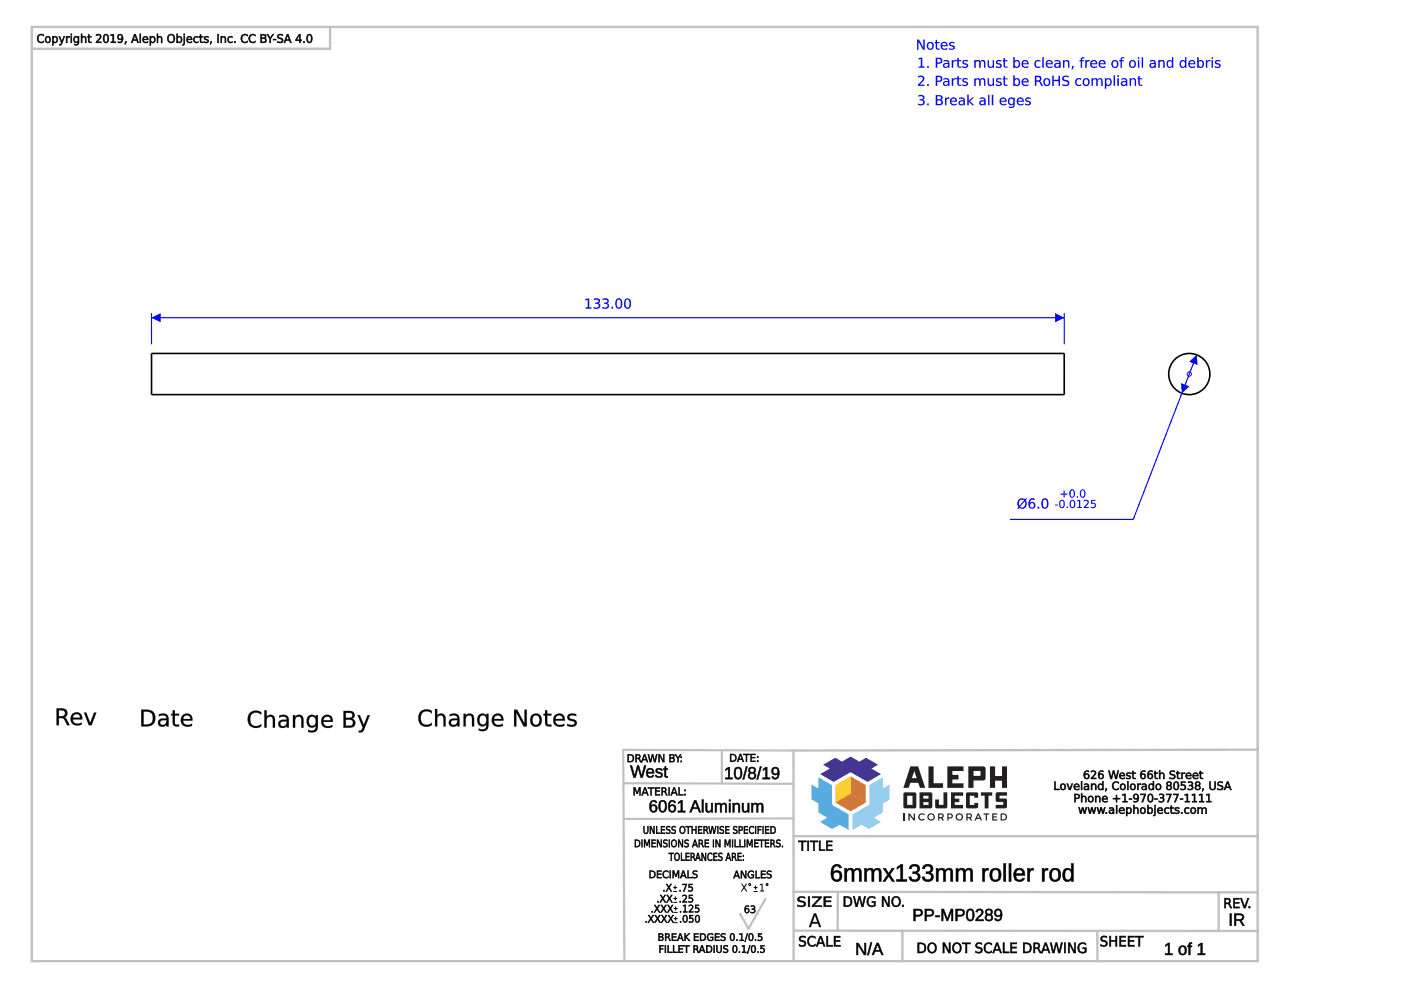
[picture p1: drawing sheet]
<svg xmlns="http://www.w3.org/2000/svg" width="297mm" height="210mm" viewBox="0 0 297 210" stroke-linecap="round" stroke-linejoin="round" font-family="sans-serif">
<g fill="none" stroke="#000" stroke-width=".34">
<path d="M32.1 74.9h193.5v8.8h-193.5z"/>
<circle cx="252.2" cy="79.3" r="4.4"/>
</g>
<path d="M32.1 66.4v6.6M32.1 67.4h193.5M225.6 66.4v6.6" fill="none" stroke="#00f" stroke-width=".24"/>
<g fill="#00f">
<path d="M32.1 67.4l2-1v1.9z"/>
<path d="M223.7 66.4l1.9 1-1.9 .9z"/>
<path d="M124.1 63.4l.8-.1v1.9h.5v.2h-1.2v-.2h.4v-1.6l-.5 .1zM125.9 63.4a.73 .73 0 0 1 .9-.1 .73 .73 0 0 1 .3 .8l-.3 .2a.67 .67 0 0 1 .3 .9 .67 .67 0 0 1-.9 .2h-.3v-.3a.57 .57 0 0 0 .7 .1 .57 .57 0 0 0 .2-.7l-.6-.1v-.2h.3a.35 .35 0 0 0 .4-.4 .35 .35 0 0 0-.4-.3l-.6 .1zM127.8 63.4a.73 .73 0 0 1 .9-.1 .73 .73 0 0 1 .3 .8l-.3 .2a.67 .67 0 0 1 .3 .9 .67 .67 0 0 1-1 .2h-.3v-.3a.57 .57 0 0 0 .8 .1 .57 .57 0 0 0 .2-.7l-.6-.1v-.2h.2a.35 .35 0 0 0 .5-.4 .35 .35 0 0 0-.5-.3l-.5 .1zM129.7 65.1h.3v.3h-.3zM131 63.5a1.22 1.22 0 0 0 .2 1.7 1.08 1.08 0 0 0 0-1.7zM130.8 63.4a.79 .79 0 0 1 .9 .1 .79 .79 0 0 1 .2 .9 .79 .79 0 0 1-.7 1.1 .79 .79 0 0 1-.7-1.1v-.6zM132.9 63.5a1.22 1.22 0 0 0 .1 1.7 1.08 1.08 0 0 0 0-1.7zM132.6 63.4a.79 .79 0 0 1 1 .1 .79 .79 0 0 1 .2 .9 .79 .79 0 0 1-.8 1.1 .79 .79 0 0 1-.7-1.1l.1-.6z"/>
<path d="M124.1 63.4l.8-.1v1.9h.5v.2h-1.3v-.2h.5v-1.6l-.5 .1zM124.1 63.4v.3l.5-.2v1.7h-.4v.2h1.2v-.2h-.5v-1.9zM125.9 63.3a.74 .74 0 0 1 .9 0 .74 .74 0 0 1 .3 .8l-.3 .2a.58 .58 0 0 1 .5 .5 .58 .58 0 0 1-.4 .6l-.2 .1a.52 .52 0 0 1-.9-.4 .76 .76 0 0 0 1.2-.3l-.2-.3-.6-.1v-.2h.3a.33 .33 0 0 0 .4-.4 .33 .33 0 0 0-.4-.3l-.6 .1zM125.9 63.4v.2a.61 .61 0 0 1 1 .4l-.2 .2h-.5v.2a.48 .48 0 0 1 .8 .4 .48 .48 0 0 1-.7 .4l-.4-.1v.2a.75 .75 0 0 0 1 .1 .75 .75 0 0 0 .1-1l-.2-.1a.54 .54 0 0 0 .3-.7 .54 .54 0 0 0-.7-.3zM127.8 63.3a.74 .74 0 0 1 .9 0 .74 .74 0 0 1 .3 .8l-.3 .2a.58 .58 0 0 1 .4 .5 .58 .58 0 0 1-.4 .6l-.2 .1a.52 .52 0 0 1-.8-.4 .76 .76 0 0 0 1.1-.3l-.1-.3-.6-.1v-.2h.2a.33 .33 0 0 0 .5-.4 .33 .33 0 0 0-.5-.3l-.5 .1zM127.8 63.4v.2a.61 .61 0 0 1 1 .4l-.3 .2h-.4v.2a.48 .48 0 0 1 .7 .4 .48 .48 0 0 1-.7 .4l-.4-.1v.2a.75 .75 0 0 0 1 .1 .75 .75 0 0 0 .2-1l-.3-.1a.54 .54 0 0 0 .4-.7 .54 .54 0 0 0-.8-.3zM129.6 65h.4v.4h-.4zM129.7 65.1v.3h.3v-.3zM131 63.6a1.22 1.22 0 0 0 .2 1.6 1.07 1.07 0 0 0 0-1.7zM130.9 63.6a.55 .55 0 0 1 .7 .1 .55 .55 0 0 1 .1 .7 .55 .55 0 0 1-.1 .6 .55 .55 0 0 1-.7 .1 1.62 1.62 0 0 1 0-1.5zM130.8 63.4a.8 .8 0 0 1 .9 .1 .8 .8 0 0 1 .2 .9 .81 .81 0 0 1-.7 1.1 .81 .81 0 0 1-.8-1.1l.1-.6zM130.8 63.4a1.26 1.26 0 0 0 .4 2 1.22 1.22 0 0 0 .2-2.1zM132.9 63.6a1.22 1.22 0 0 0 .1 1.6 1.07 1.07 0 0 0 0-1.7zM132.8 63.6a.55 .55 0 0 1 .7 .1 .55 .55 0 0 1 0 .7 .55 .55 0 0 1 0 .6 .55 .55 0 0 1-.7 .1 1.62 1.62 0 0 1 0-1.5zM132.6 63.4a.8 .8 0 0 1 1 .1 .8 .8 0 0 1 .2 .9 .81 .81 0 0 1-.8 1.1 .81 .81 0 0 1-.7-1.1l.1-.6zM132.7 63.4a1.26 1.26 0 0 0 .3 2 1.22 1.22 0 0 0 .3-2.1z"/>
<path d="M251.6 79.3a.56 .56 0 0 1 1.1 0 .56 .56 0 0 1-1.1 0zM251.8 79.3a.37 .37 0 0 0 .7 0 .37 .37 0 0 0-.7 0z"/>
</g>
<circle cx="252.2" cy="79.3" r=".1" fill="#00f"/>
<path d="M253.7 75.2l-13.4 34.9" fill="none" stroke="#00f" stroke-width=".24"/>
<g fill="#00f">
<path d="M250.4 81.2l1.8 .7-1.6 1.5z"/>
<path d="M252.1 76.7l1.6-1.5 .2 2.2z"/>
</g>
<path d="M214.1 110.1h26.2" fill="none" stroke="#00f" stroke-width=".24"/>
<g fill="#00f">
<path d="M217.3 106.2l-1 1.2a.74 .74 0 0 0 .9 0 .74 .74 0 0 0 .2-.9zM216.2 106.1l-.2 .7 .1 .5 1.1-1.2-.5-.2zM216 106l.7-.3 .6 .2 .3-.3 .1 .1-.2 .3a1.07 1.07 0 0 1 0 1.5 1.07 1.07 0 0 1-1.4 .1l-.3 .3-.1-.1 .2-.3-.2-.7zM218.4 107.1a.47 .47 0 0 0 .9 0 .47 .47 0 0 0-.9 0zM218.3 106l.6-.3h.5v.3a.67 .67 0 0 0-.8 0 .67 .67 0 0 0-.3 .7 .7 .7 0 0 1 1.1 .1 .7 .7 0 0 1-.3 1 .7 .7 0 0 1-1-.4v-1zM220 107.5h.3v.3h-.3zM221.4 105.9a1.22 1.22 0 0 0 .1 1.7 1.08 1.08 0 0 0 0-1.7zM221.1 105.8a.79 .79 0 0 1 1 .1 .79 .79 0 0 1 .2 .9 .79 .79 0 0 1-.8 1.1 .79 .79 0 0 1-.7-1.1l.1-.6z"/>
<path d="M217.3 106.2l-1 1.2a.76 .76 0 0 0 1 0 .76 .76 0 0 0 0-1zM217.3 106.2a.81 .81 0 0 1 0 1.1 .81 .81 0 0 1-1.1 .1zM216.2 106.1l-.2 .7 .1 .5 1.1-1.2a.65 .65 0 0 0-1 0zM216.2 106.1a.63 .63 0 0 1 1 0l-1.1 1.2-.1-.5zM216 105.9l.7-.3 .6 .3 .3-.3 .1 .1-.2 .3a1.09 1.09 0 0 1 0 1.5 1.09 1.09 0 0 1-1.4 .2l-.3 .2-.1-.1 .2-.3-.2-.7zM216 106a1.36 1.36 0 0 0 0 1.5l-.3 .3 .1 .1 .3-.3a1.07 1.07 0 0 0 1.4-.1 1.07 1.07 0 0 0-.1-1.5l.3-.3-.1-.1-.3 .3a1.02 1.02 0 0 0-1.3 .1zM218.4 107.1a.46 .46 0 0 0 .9 0 .46 .46 0 0 0-.9 0zM218.3 107.1a.5 .5 0 0 1 1 0 .5 .5 0 0 1-1 0zM218.3 105.9a.96 .96 0 0 1 1.1-.2v.3a.65 .65 0 0 0-.8 0 .65 .65 0 0 0-.3 .7 .64 .64 0 0 1 1-.1 .75 .75 0 0 1-.2 1.2 .75 .75 0 0 1-1-.7v-.7zM218.3 106a1.07 1.07 0 0 0-.3 1.1 1.07 1.07 0 0 0 1 .7 .69 .69 0 0 0 .5-1 .69 .69 0 0 0-1.2-.1 .68 .68 0 0 1 .3-.7 .68 .68 0 0 1 .8 0v-.3h-.5zM220 107.4h.3v.4h-.3zM220 107.5v.3h.3v-.3zM221.4 106a1.22 1.22 0 0 0 .1 1.6 1.07 1.07 0 0 0 0-1.7zM221.3 106a.55 .55 0 0 1 .7 .1 .55 .55 0 0 1 0 .7 .55 .55 0 0 1 0 .6 .55 .55 0 0 1-.7 .1 1.62 1.62 0 0 1 0-1.5zM221.1 105.8a.8 .8 0 0 1 1 .1 .8 .8 0 0 1 .2 .9 .81 .81 0 0 1-.8 1.1 .81 .81 0 0 1-.7-1.1l.1-.6zM221.2 105.8a1.26 1.26 0 0 0 .3 2 1.22 1.22 0 0 0 .3-2.1z"/>
<path d="M223.7 107h.6v.2h-.6zM225 106.2a.98 .98 0 0 0 .2 1.4 .86 .86 0 0 0 0-1.4zM224.8 106.1a.63 .63 0 0 1 .8 0 .63 .63 0 0 1 .1 .8 .64 .64 0 0 1-.5 .8 .64 .64 0 0 1-.6-.8zM226.1 107.4h.3v.3h-.3zM227.2 106.2a.98 .98 0 0 0 .2 1.4 .86 .86 0 0 0 0-1.4zM227.1 106.1a.63 .63 0 0 1 .7 0 .63 .63 0 0 1 .2 .8 .64 .64 0 0 1-.6 .8 .64 .64 0 0 1-.6-.8zM228.4 106.1l.6-.1v1.5h.4v.2h-1v-.2h.4v-1.3l-.4 .1zM229.8 106.1a.61 .61 0 0 1 .9 .1 .61 .61 0 0 1-.2 .9l-.5 .4h.8v.2h-1l.3-.6a.57 .57 0 0 0 .3-.9l-.6 .1zM231.3 106h.9v.2h-.7v.4a.62 .62 0 0 1 .9 .7 .62 .62 0 0 1-1 .4l-.1-.3a.45 .45 0 0 0 .6 .1 .45 .45 0 0 0 0-.7l-.6 .1z"/>
<path d="M223.7 107h.6v.2h-.6zM223.7 107v.2h.6v-.2zM225 106.2a.97 .97 0 0 0 .2 1.3 .86 .86 0 0 0 0-1.3zM225 106.2a.71 .71 0 0 1 .6 .4 .71 .71 0 0 1-.2 .8 .36 .36 0 0 1-.4 .1 .36 .36 0 0 1-.2-.4zM224.8 106.1a.64 .64 0 0 1 .8 0 .64 .64 0 0 1 .2 .8 .65 .65 0 0 1-.6 .8 .65 .65 0 0 1-.6-.8zM224.8 106.1a1.01 1.01 0 0 0 .4 1.6 .94 .94 0 0 0 .5-.8 .94 .94 0 0 0-.5-.9zM226.1 107.4h.3v.3h-.3zM226.1 107.4v.3h.3v-.3zM227.2 106.2a.97 .97 0 0 0 .2 1.3 .86 .86 0 0 0 0-1.3zM227.2 106.2a.71 .71 0 0 1 .6 .4 .71 .71 0 0 1-.1 .8 .36 .36 0 0 1-.5 .1 .36 .36 0 0 1-.2-.4zM227 106.1a.64 .64 0 0 1 .8 0 .64 .64 0 0 1 .2 .8 .65 .65 0 0 1-.6 .8 .65 .65 0 0 1-.6-.8zM227.1 106.1a1.01 1.01 0 0 0 .3 1.6 .94 .94 0 0 0 .6-.8 .94 .94 0 0 0-.6-.9zM228.4 106.1l.6-.1v1.5h.4v.2h-1v-.2h.4v-1.3l-.4 .1zM228.4 106.1v.2l.4-.1v1.3h-.4v.2h1v-.2h-.4v-1.5zM229.8 106.1a.63 .63 0 0 1 .9 0 .63 .63 0 0 1-.2 1l-.5 .4h.9v.2h-1.1v-.2l.3-.4a.56 .56 0 0 0 .3-.9l-.6 .1zM229.8 106.1v.2a.43 .43 0 0 1 .6-.1 .43 .43 0 0 1 0 .7l-.6 .6v.2h1v-.2h-.8l.6-.6a.58 .58 0 0 0 0-.9 .58 .58 0 0 0-.8 .1zM231.3 106h.9v.2h-.7v.4a.63 .63 0 0 1 .9 .7 .63 .63 0 0 1-1 .4l-.1-.3a.44 .44 0 0 0 .6 .1 .44 .44 0 0 0 0-.7l-.6 .1zM231.3 106v.9a.46 .46 0 0 1 .7-.1 .46 .46 0 0 1 0 .7 .46 .46 0 0 1-.6 0l-.1-.1v.3h.1a.61 .61 0 0 0 1-.4 .61 .61 0 0 0-.9-.7v-.4h.7v-.2z"/>
<path d="M224.9 104.7h.6v-.7h.2v.7h.6v.2h-.6v.6h-.2v-.6h-.6zM227.2 104a.98 .98 0 0 0 .1 1.3 .86 .86 0 0 0 0-1.4zM227 103.9a.63 .63 0 0 1 .7 0 .63 .63 0 0 1 .2 .7 .64 .64 0 0 1-.6 .9 .64 .64 0 0 1-.6-.9zM228.3 105.2h.3v.3h-.3zM229.4 104a.98 .98 0 0 0 .1 1.3 .86 .86 0 0 0 0-1.4zM229.2 103.9a.63 .63 0 0 1 .8 0 .63 .63 0 0 1 .1 .7 .64 .64 0 0 1-.6 .9 .64 .64 0 0 1-.5-.9z"/>
<path d="M224.9 104.7h.6v-.7h.2v.7h.6v.2h-.6v.6h-.2v-.6h-.6zM224.9 104.7v.2l.6-.1v.7h.2v-.7l.6 .1v-.2h-.6v-.7h-.2v.7zM227.2 104a.97 .97 0 0 0 .1 1.3 .86 .86 0 0 0 0-1.3zM227.2 104a.71 .71 0 0 1 .6 .4 .71 .71 0 0 1-.2 .8 .36 .36 0 0 1-.5 .1 .36 .36 0 0 1-.1-.4zM227 103.9a.64 .64 0 0 1 .7 0 .64 .64 0 0 1 .2 .7 .65 .65 0 0 1-.6 .9 .65 .65 0 0 1-.6-.9zM227 103.9a1.01 1.01 0 0 0 .3 1.6 .94 .94 0 0 0 .6-.9 .94 .94 0 0 0-.6-.8zM228.3 105.2h.3v.3h-.3zM228.3 105.2v.3h.3v-.3zM229.4 104a.97 .97 0 0 0 .1 1.3 .86 .86 0 0 0 0-1.3zM229.4 104a.71 .71 0 0 1 .6 .4 .71 .71 0 0 1-.2 .8 .36 .36 0 0 1-.4 .1 .36 .36 0 0 1-.2-.4zM229.2 103.9a.64 .64 0 0 1 .8 0 .64 .64 0 0 1 .1 .7 .65 .65 0 0 1-.6 .9 .65 .65 0 0 1-.6-.9zM229.2 103.9a1.01 1.01 0 0 0 .3 1.6 .94 .94 0 0 0 .6-.9 .94 .94 0 0 0-.6-.8z"/>
<path d="M194.5 8.4h.3l1 1.8v-1.8h.3v2.1h-.4l-1-1.8v1.8h-.2zM196.9 9.3a.56 .56 0 0 0-.1 .7 .56 .56 0 0 0 .8 .2 .56 .56 0 0 0 0-.8 .56 .56 0 0 0-.7-.1zM196.4 9.7a.8 .8 0 0 1 1.6 0 .8 .8 0 0 1-1.6 0zM198.4 8.5h.3v.4h.5v.2h-.5v1.1l.5 .1v.2h-.6l-.2-.2v-1.2h-.2v-.2h.2zM199.6 9.1a.74 .74 0 0 1 .9-.1 .74 .74 0 0 1 .4 .8h-1.2a.68 .68 0 0 0 1.1 .4v.2a.9 .9 0 0 1-1.2-.1 .9 .9 0 0 1 0-1.2zM199.9 9.2l-.2 .4h.9l-.2-.5zM201.4 9l.8-.1 .1 .3a.43 .43 0 0 0-.5-.2 .43 .43 0 0 0-.3 .5 .65 .65 0 0 1 .7 .2 .65 .65 0 0 1 .1 .7l-.9 .1h-.2v-.3a.56 .56 0 0 0 .9-.2v-.1a.64 .64 0 0 1-.7-.2 .64 .64 0 0 1 0-.7z"/>
<path d="M194.4 8.4h.4l1 1.8v-1.8h.3v2.1h-.4l-1-1.8v1.8h-.3zM194.5 8.4v2.1h.2v-1.8l1 1.8h.4v-2.1h-.3v1.8l-1-1.8zM196.9 9.3a.55 .55 0 0 0-.1 .7 .55 .55 0 0 0 .8 .2 .55 .55 0 0 0 0-.8 .55 .55 0 0 0-.7-.1zM196.9 9.3a.59 .59 0 0 1 .8 .2 .59 .59 0 0 1-.3 .8 .62 .62 0 0 1-.6-.3 .62 .62 0 0 1 .1-.7zM196.4 9.7a.85 .85 0 0 1 1.7 0 .85 .85 0 0 1-1.7 0zM196.4 9.7a.8 .8 0 0 0 1.6 0 .8 .8 0 0 0-1.6 0zM198.4 8.5h.3v.4h.5v.2h-.5v1l.5 .2v.2a.6 .6 0 0 1-.8-.5v-.9h-.2v-.2h.2zM198.4 8.5v.4h-.2v.2h.2v1.1l.3 .3h.5v-.2h-.5l-.1-.3v-.9h.6v-.2h-.6l.1-.4zM199.6 9.1a.74 .74 0 0 1 .9-.2 .74 .74 0 0 1 .4 .9h-1.2a.7 .7 0 0 0 1.2 .4 .53 .53 0 0 1-.9 .3 .88 .88 0 0 1-.4-1.4zM199.6 9.1a.88 .88 0 0 0 .1 1.2 .88 .88 0 0 0 1.1 .1v-.2a.69 .69 0 0 1-.7 .1 .69 .69 0 0 1-.4-.5h1.2a.72 .72 0 0 0-.4-.8 .72 .72 0 0 0-.9 .1zM199.9 9.2l-.2 .4h.9l-.2-.4zM199.8 9.2a.46 .46 0 0 1 .6-.1 .46 .46 0 0 1 .2 .5h-.9zM201.4 9l.3-.1a.43 .43 0 0 1 .4-.1 .43 .43 0 0 1 .3 .4h-.1a.42 .42 0 0 0-.4-.2 .42 .42 0 0 0-.3 .5l.3 .1a.52 .52 0 0 1 .5 .7 .52 .52 0 0 1-.8 .3l-.4-.1v-.3a.55 .55 0 0 0 .9-.2l-.8-.3-.1-.3zM201.4 9a.46 .46 0 0 0-.1 .6 .46 .46 0 0 0 .5 .2l.3 .1a.36 .36 0 0 1-.1 .5 .36 .36 0 0 1-.5-.1l-.3-.1v.2a.73 .73 0 0 0 1.2-.5l-.9-.5a.53 .53 0 0 1 .8-.2v-.2z"/>
<path d="M194.7 12.3l.8-.1v1.9h.5v.3h-1.2v-.3h.5v-1.6l-.6 .1zM196.6 14h.3v.4h-.3zM198.7 12.5v.8h.4a.4 .4 0 0 0 .4-.4 .4 .4 0 0 0-.4-.4zM198.4 12.2h.7a.64 .64 0 0 1 .7 .7 .64 .64 0 0 1-.7 .6h-.4v.9h-.3zM200.3 13.6l-.1 .1a.42 .42 0 0 0 .5 .5 .42 .42 0 0 0 .3-.6zM200.1 12.8a.77 .77 0 0 1 1.2 .6v1h-.3v-.3a.56 .56 0 0 1-.7 .3 .56 .56 0 0 1-.3-.7 .56 .56 0 0 1 .7-.3h.3a.56 .56 0 0 0-.4-.5 .56 .56 0 0 0-.5 .2zM201.8 12.8h.3v.2l.2-.2 .4-.1v.3a.47 .47 0 0 0-.5 .1 .47 .47 0 0 0-.1 .4v.9h-.3zM203 12.3h.3v.5h.5v.2h-.5v1l.5 .1v.3l-.6-.1-.1-.2-.1-1.1h-.2v-.2h.2zM204.2 12.8h.9l.1 .3a.43 .43 0 0 0-.5-.2 .43 .43 0 0 0-.3 .4 .65 .65 0 0 1 .6 .3 .65 .65 0 0 1 .1 .7h-.9h-.2v-.3a.56 .56 0 0 0 1-.2h-.1a.64 .64 0 0 1-.6-.3 .64 .64 0 0 1-.1-.7zM206.6 12.8h.3v.2a.54 .54 0 0 1 .5-.3 .54 .54 0 0 1 .4 .4 .56 .56 0 0 1 .7-.4 .56 .56 0 0 1 .4 .7v1h-.3v-1a.39 .39 0 0 0-.4-.4 .39 .39 0 0 0-.3 .5v.9h-.3v-1a.39 .39 0 0 0-.4-.4 .39 .39 0 0 0-.3 .5v.9h-.3zM209.4 12.8h.3v.9a.41 .41 0 0 0 .4 .5 .41 .41 0 0 0 .4-.5v-.9h.2v1.6h-.2v-.3a.58 .58 0 0 1-.7 .3 .58 .58 0 0 1-.4-.7zM211.3 12.8h.9l.1 .3a.43 .43 0 0 0-.5-.2 .43 .43 0 0 0-.3 .4 .65 .65 0 0 1 .6 .3 .65 .65 0 0 1 .1 .7h-.9h-.1v-.3a.56 .56 0 0 0 .9-.2h-.1a.64 .64 0 0 1-.6-.3 .64 .64 0 0 1-.1-.7zM212.8 12.3h.3v.5h.5v.2h-.5v1l.5 .1v.3l-.6-.1-.2-.2v-1.1h-.2v-.2h.2zM215.2 13.1a.56 .56 0 0 0-.1 .8 .56 .56 0 0 0 .8 .1 .56 .56 0 0 0 .1-.7 .56 .56 0 0 0-.8-.2zM214.8 12.1h.3v.9a.69 .69 0 0 1 1-.1 .69 .69 0 0 1 .2 .9 .62 .62 0 0 1-.5 .6 .62 .62 0 0 1-.7-.3v.3h-.3zM216.8 13a.74 .74 0 0 1 .9-.2 .74 .74 0 0 1 .4 .8h-1.2a.68 .68 0 0 0 1.1 .4v.3a.9 .9 0 0 1-1.2-.1 .9 .9 0 0 1 0-1.2zM217 13.1l-.1 .3h.9l-.3-.4zM219.5 13l.7-.3 .4 .1v.3a.61 .61 0 0 0-.9 0 .61 .61 0 0 0 0 .9 .61 .61 0 0 0 .9 .1v.2a.86 .86 0 0 1-1.2-.2 .86 .86 0 0 1 .1-1.1zM221 12.1h.3v2.3h-.3zM221.9 13a.74 .74 0 0 1 .9-.2 .74 .74 0 0 1 .4 .8h-1.2a.68 .68 0 0 0 1.1 .4v.3a.9 .9 0 0 1-1.2-.1 .9 .9 0 0 1 0-1.2zM222.1 13.1l-.1 .3h.9l-.2-.4zM223.9 13.6l-.1 .1a.42 .42 0 0 0 .5 .5 .42 .42 0 0 0 .3-.6zM223.6 12.8a.77 .77 0 0 1 1.3 .6v1h-.3v-.3a.56 .56 0 0 1-.7 .3 .56 .56 0 0 1-.4-.7 .56 .56 0 0 1 .7-.3h.4a.56 .56 0 0 0-.4-.5 .56 .56 0 0 0-.6 .2zM225.4 12.8h.3v.2a.58 .58 0 0 1 .7-.2 .58 .58 0 0 1 .3 .6v1h-.2v-1a.41 .41 0 0 0-.5-.4 .41 .41 0 0 0-.3 .5v.9h-.3zM227.3 14h.3v.2l-.2 .5h-.2zM229.3 12.3l.6-.2v.3l-.5 .1v.3h.4v.2h-.4v1.4h-.3v-1.4h-.2v-.2h.2zM230.1 12.8h.3v.2l.2-.2 .4-.1v.3a.47 .47 0 0 0-.5 .1 .47 .47 0 0 0-.1 .4v.9h-.3zM231.4 13a.74 .74 0 0 1 .8-.2 .74 .74 0 0 1 .4 .8h-1.2a.68 .68 0 0 0 1.2 .4v.3a.9 .9 0 0 1-1.2-.1 .9 .9 0 0 1 0-1.2zM231.6 13.1l-.2 .3h1l-.3-.4zM233.1 13a.74 .74 0 0 1 .9-.2 .74 .74 0 0 1 .4 .8h-1.2a.68 .68 0 0 0 1.1 .4v.3a.9 .9 0 0 1-1.1-.1 .9 .9 0 0 1-.1-1.2zM233.4 13.1l-.2 .3h.9l-.2-.4zM236 13.1a.56 .56 0 0 0 0 .8 .56 .56 0 0 0 .7 .1 .56 .56 0 0 0 .1-.7 .56 .56 0 0 0-.8-.2zM235.6 13.5a.8 .8 0 0 1 1.6 0 .8 .8 0 0 1-1.6 0zM237.7 12.3l.6-.2v.3l-.4 .1-.1 .3h.5v.2h-.5v1.4h-.2v-1.4h-.3v-.2h.3zM239.8 13.1a.56 .56 0 0 0-.1 .8 .56 .56 0 0 0 .7 .1 .56 .56 0 0 0 .1-.7 .56 .56 0 0 0-.7-.2zM239.3 13.5a.8 .8 0 0 1 1.6 0 .8 .8 0 0 1-1.6 0zM241.3 12.8h.2v1.6h-.2zM241.3 12.1h.2v.4h-.2zM242.1 12.1h.2v2.3h-.2zM244.1 13.6l-.1 .1a.42 .42 0 0 0 .5 .5 .42 .42 0 0 0 .3-.6zM243.8 12.8a.77 .77 0 0 1 1.3 .6v1h-.3v-.3a.56 .56 0 0 1-.7 .3 .56 .56 0 0 1-.4-.7 .56 .56 0 0 1 .7-.3h.4a.56 .56 0 0 0-.4-.5 .56 .56 0 0 0-.6 .2zM245.6 12.8h.3v.2a.58 .58 0 0 1 .6-.2 .58 .58 0 0 1 .4 .6v1h-.2v-1a.41 .41 0 0 0-.5-.4 .41 .41 0 0 0-.3 .5v.9h-.3zM247.5 13l.5-.3 .5 .3v-.9h.3v2.3h-.3v-.3a.69 .69 0 0 1-1 .2 .69 .69 0 0 1-.2-1zM247.7 13.1a.56 .56 0 0 0-.1 .8 .56 .56 0 0 0 .8 .1 .56 .56 0 0 0 .1-.7 .56 .56 0 0 0-.8-.2zM250.3 13l.5-.3 .5 .3v-.9h.2v2.3h-.2v-.3a.69 .69 0 0 1-1 .2 .69 .69 0 0 1-.2-1zM250.5 13.1a.56 .56 0 0 0-.1 .8 .56 .56 0 0 0 .7 .1 .56 .56 0 0 0 .1-.7 .56 .56 0 0 0-.7-.2zM252.2 13a.74 .74 0 0 1 .9-.2 .74 .74 0 0 1 .3 .8h-1.2a.68 .68 0 0 0 1.2 .4v.3a.9 .9 0 0 1-1.2-.1 .9 .9 0 0 1 0-1.2zM252.4 13.1l-.2 .3h1l-.3-.4zM254.2 13.1a.56 .56 0 0 0-.1 .8 .56 .56 0 0 0 .8 .1 .56 .56 0 0 0 .1-.7 .56 .56 0 0 0-.8-.2zM253.8 12.1h.3v.9a.69 .69 0 0 1 .9-.1 .69 .69 0 0 1 .2 .9 .62 .62 0 0 1-.4 .6 .62 .62 0 0 1-.7-.3v.3h-.3zM255.7 12.8h.3v.2l.2-.2 .4-.1v.3a.47 .47 0 0 0-.5 .1 .47 .47 0 0 0-.1 .4v.9h-.3zM256.9 12.8h.3v1.6h-.3zM256.9 12.1h.3v.4h-.3zM257.8 12.8h.8l.1 .3a.43 .43 0 0 0-.5-.2 .43 .43 0 0 0-.3 .4 .65 .65 0 0 1 .7 .3 .65 .65 0 0 1 0 .7h-.9h-.1v-.3a.56 .56 0 0 0 .9-.2 .64 .64 0 0 1-.7-.3 .64 .64 0 0 1 0-.7z"/>
<path d="M194.7 12.3l.9-.1-.1 1.9h.5v.3h-1.2v-.3h.5v-1.6l-.6 .1zM194.7 12.3v.3l.6-.1v1.6h-.5v.3h1.2v-.3h-.5v-1.9zM196.6 14h.3v.4h-.3zM196.6 14v.4h.3v-.4zM198.7 12.5v.8h.4a.38 .38 0 0 0 .4-.4 .38 .38 0 0 0-.4-.4zM198.7 12.5h.4a.41 .41 0 0 1 .4 .4 .41 .41 0 0 1-.4 .4h-.4zM198.4 12.2h.7a.65 .65 0 0 1 .7 .7 .65 .65 0 0 1-.7 .6h-.4v.9h-.3zM198.4 12.2v2.2h.3v-.9a.72 .72 0 0 0 .9-.2 .72 .72 0 0 0 0-.9zM200.3 13.6l-.1 .1a.37 .37 0 0 0 .3 .5 .37 .37 0 0 0 .5-.4v-.2zM200.3 13.6l.7-.1a.45 .45 0 0 1-.2 .6 .45 .45 0 0 1-.6-.2zM200 12.8a.79 .79 0 0 1 1.3 .6v1h-.3v-.3a.57 .57 0 0 1-.7 .3 .57 .57 0 0 1-.3-.7 .57 .57 0 0 1 .7-.4l.3 .1a.57 .57 0 0 0-.4-.5 .57 .57 0 0 0-.6 .2zM200.1 12.8v.3a.6 .6 0 0 1 .9 .3 .71 .71 0 0 0-.7 0 .71 .71 0 0 0-.3 .7 .6 .6 0 0 0 1 0v.3h.3v-1a.76 .76 0 0 0-1.2-.5zM201.8 12.8h.3v.2l.2-.2 .5-.1v.3a.45 .45 0 0 0-.5 .1 .45 .45 0 0 0-.2 .4v.9h-.3zM201.8 12.8v1.6h.3v-.9a.46 .46 0 0 1 .1-.5 .46 .46 0 0 1 .5 0v-.3l-.4 .1-.2 .3v-.3zM203 12.3h.3v.5h.5v.2h-.5v1l.5 .1v.3a.6 .6 0 0 1-.8-.6v-.8h-.2v-.2h.2zM203 12.3v.5h-.2v.2h.2l.1 1.1 .2 .2 .5 .1v-.3h-.5v-.3v-.8h.5v-.2h-.5v-.5zM204.2 12.8l.3-.1a.43 .43 0 0 1 .4 0 .43 .43 0 0 1 .3 .4 .42 .42 0 0 0-.5-.2 .42 .42 0 0 0-.3 .4l.3 .1a.52 .52 0 0 1 .6 .7 .52 .52 0 0 1-.8 .3l-.5-.1v-.3a.55 .55 0 0 0 1-.2l-.8-.3-.2-.3zM204.2 12.9a.46 .46 0 0 0-.1 .5 .46 .46 0 0 0 .5 .3l.3 .1a.36 .36 0 0 1-.1 .4 .36 .36 0 0 1-.5 0l-.3-.2v.3a.73 .73 0 0 0 1.2-.5l-.9-.5a.53 .53 0 0 1 .9-.2v-.3zM206.6 12.8h.3v.2a.55 .55 0 0 1 .5-.3 .55 .55 0 0 1 .5 .4h-.1a.57 .57 0 0 1 .7-.4 .57 .57 0 0 1 .4 .7v1h-.3v-1a.38 .38 0 0 0-.4-.4 .38 .38 0 0 0-.3 .5v.9h-.3v-1a.38 .38 0 0 0-.4-.4 .38 .38 0 0 0-.3 .5v.9h-.3zM206.6 12.8v1.6h.3l-.1-.9a.41 .41 0 0 1 .4-.6 .41 .41 0 0 1 .4 .5v1h.3v-.9a.41 .41 0 0 1 .3-.6 .41 .41 0 0 1 .5 .5l-.1 1h.3v-1a.55 .55 0 0 0-.4-.6 .55 .55 0 0 0-.7 .3 .53 .53 0 0 0-.4-.4 .53 .53 0 0 0-.6 .4l.1-.3zM209.4 12.8h.3v.9a.4 .4 0 0 0 .4 .5 .4 .4 0 0 0 .4-.5v-.9h.3v1.6h-.3v-.3a.58 .58 0 0 1-.7 .3 .58 .58 0 0 1-.4-.7zM209.4 12.8v.9a.57 .57 0 0 0 .4 .7 .57 .57 0 0 0 .7-.3v.3h.2v-1.6h-.2v.9a.43 .43 0 0 1-.4 .5 .43 .43 0 0 1-.4-.5v-.9zM211.3 12.8l.3-.1a.43 .43 0 0 1 .5 0 .43 .43 0 0 1 .2 .4 .42 .42 0 0 0-.5-.2 .42 .42 0 0 0-.3 .4l.4 .1a.52 .52 0 0 1 .5 .7 .52 .52 0 0 1-.8 .3l-.5-.1 .1-.3a.55 .55 0 0 0 .9-.2l-.8-.3-.1-.3zM211.3 12.9a.46 .46 0 0 0-.1 .5 .46 .46 0 0 0 .5 .3l.3 .1a.36 .36 0 0 1-.1 .4 .36 .36 0 0 1-.5 0l-.2-.2v.3a.73 .73 0 0 0 1.1-.5l-.9-.5a.53 .53 0 0 1 .9-.2v-.3zM212.8 12.3h.3v.5h.5v.2h-.5v1l.5 .1v.3a.6 .6 0 0 1-.8-.6v-.8h-.2v-.2h.2zM212.8 12.3v.5h-.2v.2h.2v1.1l.3 .2 .5 .1v-.3h-.5l-.1-.3v-.8h.6v-.2h-.6l.1-.5zM215.2 13.1a.55 .55 0 0 0 0 .8 .55 .55 0 0 0 .7 .1 .55 .55 0 0 0 .1-.7 .55 .55 0 0 0-.8-.2zM215.2 13.1a.59 .59 0 0 1 .8 .2 .59 .59 0 0 1-.3 .9 .62 .62 0 0 1-.6-.4 .62 .62 0 0 1 .1-.7zM214.8 12.1h.3v.9a.6 .6 0 0 1 .6-.3 .6 .6 0 0 1 .5 .4 .77 .77 0 0 1 0 1 .77 .77 0 0 1-1 .2l-.1-.2v.3h-.3zM214.8 12.1v2.3h.3v-.3a.68 .68 0 0 0 .9 .2 .68 .68 0 0 0 .2-1 .61 .61 0 0 0-.4-.5 .61 .61 0 0 0-.7 .3v-1zM216.8 12.9a.74 .74 0 0 1 .9-.1 .74 .74 0 0 1 .4 .8h-1.2a.7 .7 0 0 0 1.1 .4 .53 .53 0 0 1-.8 .4 .88 .88 0 0 1-.4-1.5zM216.8 13a.88 .88 0 0 0 0 1.2 .88 .88 0 0 0 1.2 .1v-.3a.69 .69 0 0 1-.7 .2 .69 .69 0 0 1-.5-.6h1.3a.72 .72 0 0 0-.4-.8 .72 .72 0 0 0-.9 .2zM217 13.1l-.1 .3h.9l-.3-.4zM217 13.1a.46 .46 0 0 1 .5-.1 .46 .46 0 0 1 .3 .4h-.9zM219.5 12.9l.4-.2a.43 .43 0 0 1 .4 0 .43 .43 0 0 1 .3 .4 .6 .6 0 0 0-.8 .1 .6 .6 0 0 0 0 .8 .6 .6 0 0 0 .8 0v.1a.44 .44 0 0 1-.3 .3 .44 .44 0 0 1-.4 0 .9 .9 0 0 1-.4-1.5zM219.5 13a.84 .84 0 0 0 0 1.1 .84 .84 0 0 0 1.1 .2v-.2a.62 .62 0 0 1-.9-.1 .62 .62 0 0 1 0-.9 .62 .62 0 0 1 .9 0v-.3l-.4-.1zM221 12.1h.3v2.3h-.3zM221 12.1v2.3h.3v-2.3zM221.9 12.9a.74 .74 0 0 1 .9-.1 .74 .74 0 0 1 .4 .8h-1.2a.7 .7 0 0 0 1.1 .4 .53 .53 0 0 1-.8 .4 .88 .88 0 0 1-.4-1.5zM221.9 13a.88 .88 0 0 0 0 1.2 .88 .88 0 0 0 1.2 .1v-.3a.69 .69 0 0 1-.7 .2 .69 .69 0 0 1-.4-.6h1.2a.72 .72 0 0 0-.4-.8 .72 .72 0 0 0-.9 .2zM222.2 13.1l-.2 .3h.9l-.2-.4zM222.1 13.1a.46 .46 0 0 1 .6-.1 .46 .46 0 0 1 .2 .4h-.9zM223.9 13.6l-.1 .1a.37 .37 0 0 0 .3 .5 .37 .37 0 0 0 .5-.4v-.2zM223.9 13.6l.7-.1a.45 .45 0 0 1-.3 .6 .45 .45 0 0 1-.5-.2zM223.6 12.8a.79 .79 0 0 1 1.3 .6v1h-.3v-.3a.57 .57 0 0 1-.7 .3 .57 .57 0 0 1-.4-.7 .57 .57 0 0 1 .7-.4l.4 .1a.57 .57 0 0 0-.4-.5 .57 .57 0 0 0-.6 .2zM223.6 12.8v.3a.6 .6 0 0 1 1 .3 .71 .71 0 0 0-.7 0 .71 .71 0 0 0-.3 .7 .6 .6 0 0 0 1 0v.3h.3l-.1-1a.76 .76 0 0 0-1.2-.5zM225.4 12.8h.3v.2a.58 .58 0 0 1 .7-.3 .58 .58 0 0 1 .3 .7v1h-.3v-1a.4 .4 0 0 0-.4-.4 .4 .4 0 0 0-.3 .5v.9h-.3zM225.4 12.8v1.6h.3l-.1-.9a.43 .43 0 0 1 .4-.6 .43 .43 0 0 1 .5 .5v1h.2v-1a.57 .57 0 0 0-.4-.6 .57 .57 0 0 0-.7 .3l.1-.3zM227.3 14h.3v.2l-.2 .5h-.2zM227.3 14l-.1 .7h.2l.2-.5v-.2zM229.3 12.3l.6-.2v.3l-.5 .1v.3h.4v.2h-.4v1.4h-.3v-1.4h-.2v-.2h.2zM229.3 12.3l-.1 .5h-.3v.2h.3l-.1 1.4h.3v-1.4h.4v-.2h-.4v-.3l.5-.1v-.3zM230.1 12.8h.3v.2l.2-.2 .5-.1v.3a.45 .45 0 0 0-.5 .1 .45 .45 0 0 0-.2 .4v.9h-.3zM230.1 12.8v1.6h.3v-.9a.46 .46 0 0 1 .1-.5 .46 .46 0 0 1 .5 0v-.3l-.4 .1-.2 .3v-.3zM231.3 12.9a.74 .74 0 0 1 1-.1 .74 .74 0 0 1 .3 .8h-1.2a.7 .7 0 0 0 1.2 .4 .53 .53 0 0 1-.9 .4 .88 .88 0 0 1-.4-1.5zM231.4 13a.88 .88 0 0 0 0 1.2 .88 .88 0 0 0 1.2 .1v-.3a.69 .69 0 0 1-.8 .2 .69 .69 0 0 1-.4-.6h1.2a.72 .72 0 0 0-.4-.8 .72 .72 0 0 0-.8 .2zM231.6 13.1l-.2 .3h1l-.3-.4zM231.6 13.1a.46 .46 0 0 1 .5-.1 .46 .46 0 0 1 .3 .4h-1zM233.1 12.9a.74 .74 0 0 1 .9-.1 .74 .74 0 0 1 .4 .8h-1.2a.7 .7 0 0 0 1.2 .4 .53 .53 0 0 1-.9 .4 .88 .88 0 0 1-.4-1.5zM233.2 13a.88 .88 0 0 0 0 1.2 .88 .88 0 0 0 1.1 .1l.1-.3a.69 .69 0 0 1-.8 .2 .69 .69 0 0 1-.4-.6h1.2a.72 .72 0 0 0-.4-.8 .72 .72 0 0 0-.8 .2zM233.4 13.1l-.2 .3h.9l-.2-.4zM233.4 13.1a.46 .46 0 0 1 .5-.1 .46 .46 0 0 1 .2 .4h-.9zM236.1 13.1a.55 .55 0 0 0-.1 .8 .55 .55 0 0 0 .7 .1 .55 .55 0 0 0 .1-.7 .55 .55 0 0 0-.7-.2zM236 13.1a.59 .59 0 0 1 .9 .2 .59 .59 0 0 1-.3 .8 .62 .62 0 0 1-.7-.3 .62 .62 0 0 1 .1-.7zM235.6 13.5a.82 .82 0 0 1 1.6 0 .82 .82 0 0 1-1.6 0zM235.6 13.5a.8 .8 0 0 0 1.6 0 .8 .8 0 0 0-1.6 0zM237.7 12.3l.7-.2v.3l-.5 .1-.1 .3h.5v.2h-.5l.1 1.4h-.3v-1.4h-.3v-.2h.3zM237.7 12.3l-.1 .5h-.3v.2h.3v1.4h.2v-1.4h.5v-.2h-.5v-.3l.5-.1v-.3zM239.8 13.1a.55 .55 0 0 0-.1 .8 .55 .55 0 0 0 .7 .1 .55 .55 0 0 0 .1-.7 .55 .55 0 0 0-.7-.2zM239.8 13.1a.59 .59 0 0 1 .8 .2 .59 .59 0 0 1-.3 .8 .62 .62 0 0 1-.6-.3 .62 .62 0 0 1 .1-.7zM239.3 13.5a.82 .82 0 0 1 1.6 0 .82 .82 0 0 1-1.6 0zM239.3 13.5a.8 .8 0 0 0 1.6 0 .8 .8 0 0 0-1.6 0zM241.3 12.8h.2v1.6h-.2zM241.3 12.8v1.6h.2v-1.6zM241.3 12.1h.2v.4h-.2zM241.3 12.1v.4h.2v-.4zM242.1 12.1h.3v2.3h-.3zM242.1 12.1v2.3h.2v-2.3zM244.1 13.6l-.1 .1a.37 .37 0 0 0 .3 .5 .37 .37 0 0 0 .5-.4v-.2zM244.1 13.6l.7-.1a.45 .45 0 0 1-.3 .6 .45 .45 0 0 1-.5-.2zM243.8 12.8a.79 .79 0 0 1 1.3 .6v1h-.3v-.3a.57 .57 0 0 1-.7 .3 .57 .57 0 0 1-.4-.7 .57 .57 0 0 1 .7-.4l.4 .1a.57 .57 0 0 0-.4-.5 .57 .57 0 0 0-.6 .2zM243.8 12.8v.3a.6 .6 0 0 1 1 .3 .71 .71 0 0 0-.7 0 .71 .71 0 0 0-.3 .7 .6 .6 0 0 0 1 0v.3h.3l-.1-1a.76 .76 0 0 0-1.2-.5zM245.6 12.8h.3v.2a.58 .58 0 0 1 .7-.3 .58 .58 0 0 1 .3 .7v1h-.3v-1a.4 .4 0 0 0-.4-.4 .4 .4 0 0 0-.3 .5v.9h-.3zM245.6 12.8v1.6h.3l-.1-.9a.43 .43 0 0 1 .4-.6 .43 .43 0 0 1 .5 .5v1h.2v-1a.57 .57 0 0 0-.4-.6 .57 .57 0 0 0-.7 .3l.1-.3zM247.5 12.9a.59 .59 0 0 1 1 .1v-.9h.3v2.3h-.3v-.3a.6 .6 0 0 1-.6 .3 .6 .6 0 0 1-.5-.4l-.1-.7zM247.5 13a.77 .77 0 0 0-.1 1 .77 .77 0 0 0 1 .2l.1-.1v.3h.3v-2.3h-.3v1a.58 .58 0 0 0-1-.1zM247.7 13.1a.55 .55 0 0 0-.1 .8 .55 .55 0 0 0 .8 .1 .55 .55 0 0 0 0-.7 .55 .55 0 0 0-.7-.2zM247.7 13.1a.59 .59 0 0 1 .8 .2 .59 .59 0 0 1-.3 .9 .62 .62 0 0 1-.6-.4 .62 .62 0 0 1 .1-.7zM250.3 12.9a.59 .59 0 0 1 1 .1l-.1-.9h.3v2.3h-.3l.1-.3a.6 .6 0 0 1-.6 .3 .6 .6 0 0 1-.5-.4l-.1-.7zM250.3 13a.77 .77 0 0 0-.2 1 .77 .77 0 0 0 1.1 .2l.1-.1v.3h.2v-2.3h-.2v1a.58 .58 0 0 0-1-.1zM250.5 13.1a.55 .55 0 0 0-.1 .8 .55 .55 0 0 0 .7 .1 .55 .55 0 0 0 .1-.7 .55 .55 0 0 0-.7-.2zM250.5 13.1a.59 .59 0 0 1 .8 .2 .59 .59 0 0 1-.3 .9 .62 .62 0 0 1-.6-.4 .62 .62 0 0 1 .1-.7zM252.1 12.9a.74 .74 0 0 1 1-.1 .74 .74 0 0 1 .3 .8h-1.2a.7 .7 0 0 0 1.2 .4 .53 .53 0 0 1-.9 .4 .88 .88 0 0 1-.4-1.5zM252.2 13a.88 .88 0 0 0 0 1.2 .88 .88 0 0 0 1.2 .1v-.3a.69 .69 0 0 1-.7 .2 .69 .69 0 0 1-.5-.6h1.2a.72 .72 0 0 0-.4-.8 .72 .72 0 0 0-.8 .2zM252.4 13.1l-.2 .3h1l-.3-.4zM252.4 13.1a.46 .46 0 0 1 .5-.1 .46 .46 0 0 1 .3 .4h-1zM254.2 13.1a.55 .55 0 0 0-.1 .8 .55 .55 0 0 0 .8 .1 .55 .55 0 0 0 .1-.7 .55 .55 0 0 0-.8-.2zM254.2 13.1a.59 .59 0 0 1 .8 .2 .59 .59 0 0 1-.3 .9 .62 .62 0 0 1-.6-.4 .62 .62 0 0 1 .1-.7zM253.8 12.1h.3v.9a.6 .6 0 0 1 .6-.3 .6 .6 0 0 1 .5 .4 .77 .77 0 0 1 0 1 .77 .77 0 0 1-1 .2l-.1-.2v.3h-.3zM253.8 12.1v2.3h.3v-.3a.68 .68 0 0 0 .9 .2 .68 .68 0 0 0 .2-1 .61 .61 0 0 0-.4-.5 .61 .61 0 0 0-.7 .3v-1zM255.7 12.8h.3v.2l.2-.2 .4-.1v.3a.45 .45 0 0 0-.5 .1 .45 .45 0 0 0-.1 .4v.9h-.3zM255.7 12.8v1.6h.3l-.1-.9a.46 .46 0 0 1 .2-.5 .46 .46 0 0 1 .5 0v-.3l-.4 .1-.3 .3 .1-.3zM256.9 12.8h.3v1.6h-.3zM256.9 12.8v1.6h.3v-1.6zM256.9 12.1h.3v.4h-.3zM256.9 12.1v.4h.3v-.4zM257.7 12.8l.3-.1a.43 .43 0 0 1 .5 0 .43 .43 0 0 1 .2 .4 .42 .42 0 0 0-.5-.2 .42 .42 0 0 0-.3 .4l.4 .1a.52 .52 0 0 1 .5 .7 .52 .52 0 0 1-.8 .3l-.4-.1v-.3a.55 .55 0 0 0 .9-.2l-.8-.3-.1-.3zM257.8 12.9a.46 .46 0 0 0-.1 .5 .46 .46 0 0 0 .5 .3l.3 .1a.36 .36 0 0 1-.2 .4 .36 .36 0 0 1-.4 0l-.3-.2v.3a.73 .73 0 0 0 1.2-.5l-.9-.5a.53 .53 0 0 1 .8-.2v-.3z"/>
<path d="M194.7 16.2a.74 .74 0 0 1 .9-.1 .74 .74 0 0 1 .3 .9l-.9 1h1v.2h-1.4v-.2l.6-.7a.53 .53 0 0 0 .5-.5 .53 .53 0 0 0-.6-.5l-.4 .2zM196.6 17.8h.3v.4h-.3zM198.7 16.3v.8h.4a.4 .4 0 0 0 .4-.4 .4 .4 0 0 0-.4-.4zM198.4 16.1h.7a.64 .64 0 0 1 .7 .6 .64 .64 0 0 1-.7 .6h-.4v.9h-.3zM200.3 17.5l-.1 .1a.42 .42 0 0 0 .5 .4 .42 .42 0 0 0 .3-.6zM200.1 16.7a.77 .77 0 0 1 1.2 .6v.9h-.3v-.2a.56 .56 0 0 1-.7 .3 .56 .56 0 0 1-.3-.7 .56 .56 0 0 1 .7-.4h.3a.56 .56 0 0 0-.4-.4 .56 .56 0 0 0-.5 .1zM201.8 16.6h.3v.3l.2-.3h.4v.3a.47 .47 0 0 0-.5 0 .47 .47 0 0 0-.1 .5v.8h-.3zM203 16.2h.3v.4h.5v.2h-.5v1l.5 .2v.2l-.6-.1-.1-.1-.1-1.2h-.2v-.2h.2zM204.2 16.7l.9-.1 .1 .3a.43 .43 0 0 0-.5-.2 .43 .43 0 0 0-.3 .5 .65 .65 0 0 1 .6 .2 .65 .65 0 0 1 .1 .7l-.9 .1-.2-.1v-.2a.56 .56 0 0 0 1-.2l-.1-.1a.64 .64 0 0 1-.6-.2 .64 .64 0 0 1-.1-.7zM206.6 16.6h.3v.3a.54 .54 0 0 1 .5-.3 .54 .54 0 0 1 .4 .3 .56 .56 0 0 1 .7-.3 .56 .56 0 0 1 .4 .6v1h-.3v-1a.39 .39 0 0 0-.4-.4 .39 .39 0 0 0-.3 .5v.9h-.3v-1a.39 .39 0 0 0-.4-.4 .39 .39 0 0 0-.3 .5v.9h-.3zM209.4 16.6h.3v1a.41 .41 0 0 0 .4 .4 .41 .41 0 0 0 .4-.5v-.9h.2v1.6h-.2v-.2a.58 .58 0 0 1-.7 .2 .58 .58 0 0 1-.4-.6zM211.3 16.7l.9-.1 .1 .3a.43 .43 0 0 0-.5-.2 .43 .43 0 0 0-.3 .5 .65 .65 0 0 1 .6 .2 .65 .65 0 0 1 .1 .7l-.9 .1-.1-.1v-.2a.56 .56 0 0 0 .9-.2l-.1-.1a.64 .64 0 0 1-.6-.2 .64 .64 0 0 1-.1-.7zM212.8 16.2h.3v.4h.5v.2h-.5v1l.5 .2v.2l-.6-.1-.2-.1v-1.2h-.2v-.2h.2zM215.2 17a.56 .56 0 0 0-.1 .7 .56 .56 0 0 0 .8 .2 .56 .56 0 0 0 .1-.8 .56 .56 0 0 0-.8-.1zM214.8 16h.3v.8a.69 .69 0 0 1 1-.1 .69 .69 0 0 1 .2 .9 .62 .62 0 0 1-.5 .6 .62 .62 0 0 1-.7-.2v.2h-.3zM216.8 16.8a.74 .74 0 0 1 .9-.2 .74 .74 0 0 1 .4 .9h-1.2a.68 .68 0 0 0 1.1 .4v.2a.9 .9 0 0 1-1.2-.1 .9 .9 0 0 1 0-1.2zM217 16.9l-.1 .4h.9l-.3-.5zM219.4 16.1h.7a.59 .59 0 0 1 .7 .4 .59 .59 0 0 1-.4 .7l.7 1h-.3l-.4-.7-.4-.2h-.3v.9h-.3zM219.7 16.3v.8h.4a.38 .38 0 0 0 .4-.4 .38 .38 0 0 0-.4-.4zM221.6 17a.56 .56 0 0 0-.1 .7 .56 .56 0 0 0 .8 .2 .56 .56 0 0 0 .1-.8 .56 .56 0 0 0-.8-.1zM221.1 17.4a.8 .8 0 0 1 1.6 0 .8 .8 0 0 1-1.6 0zM223.1 16.1h.3v.8h1v-.8h.3v2.1h-.3v-1h-1v1h-.3zM225.4 16.2l.9-.1h.3v.3a.64 .64 0 0 0-1.1 .3l.1 .1a1.14 1.14 0 0 1 1.1 .8 .96 .96 0 0 1-1.5 .5v-.3a.76 .76 0 0 0 1.2-.2l-.1-.2a1.03 1.03 0 0 1-1.1-.9zM228.2 16.8l.7-.2 .3 .1v.2a.61 .61 0 0 0-.8 .1 .61 .61 0 0 0 0 .8 .61 .61 0 0 0 .8 .1v.2a.86 .86 0 0 1-1.1-.2 .86 .86 0 0 1 .1-1.1zM229.9 17a.56 .56 0 0 0 0 .7 .56 .56 0 0 0 .7 .2 .56 .56 0 0 0 .1-.8 .56 .56 0 0 0-.8-.1zM229.5 17.4a.8 .8 0 0 1 1.6 0 .8 .8 0 0 1-1.6 0zM231.4 16.6h.3v.3a.54 .54 0 0 1 .5-.3 .54 .54 0 0 1 .5 .3 .56 .56 0 0 1 .7-.3 .56 .56 0 0 1 .4 .6v1h-.3v-1a.39 .39 0 0 0-.4-.4 .39 .39 0 0 0-.4 .5v.9h-.2v-1a.39 .39 0 0 0-.5-.4 .39 .39 0 0 0-.3 .5v.9h-.3zM234.3 16.6h.2v.2a.69 .69 0 0 1 1-.1 .69 .69 0 0 1 .2 .9 .62 .62 0 0 1-.5 .6 .62 .62 0 0 1-.7-.2v.8h-.2zM234.7 17a.56 .56 0 0 0-.1 .7 .56 .56 0 0 0 .7 .2 .56 .56 0 0 0 .1-.8 .56 .56 0 0 0-.7-.1zM236.1 16h.3v2.2h-.3zM236.9 16.6h.3v1.6h-.3zM236.9 16h.3v.3h-.3zM238 17.5l-.1 .1a.42 .42 0 0 0 .5 .4 .42 .42 0 0 0 .3-.6zM237.8 16.7a.77 .77 0 0 1 1.2 .6v.9h-.3v-.2a.56 .56 0 0 1-.7 .3 .56 .56 0 0 1-.3-.7 .56 .56 0 0 1 .7-.4h.3a.56 .56 0 0 0-.4-.4 .56 .56 0 0 0-.5 .1zM239.5 16.6h.3v.3a.58 .58 0 0 1 .7-.3 .58 .58 0 0 1 .3 .6v1h-.2v-1a.41 .41 0 0 0-.4-.4 .41 .41 0 0 0-.4 .5v.9h-.3zM241.4 16.2h.2v.4h.6v.2h-.6v1l.6 .2v.2l-.6-.1-.2-.1v-1.2h-.2v-.2h.2z"/>
<path d="M194.6 16.2a.76 .76 0 0 1 1-.1 .76 .76 0 0 1 .3 .9l-.9 1 1-.1v.3h-1.4a.57 .57 0 0 1 .5-.7l.1-.2a.51 .51 0 0 0 .5-.5 .51 .51 0 0 0-.6-.5l-.5 .2zM194.7 16.2v.3a.53 .53 0 0 1 .8-.2 .53 .53 0 0 1-.1 .8l-.8 .9v.2h1.4v-.2h-1.1l.8-.8a.69 .69 0 0 0 .1-1 .69 .69 0 0 0-1-.1zM196.6 17.8h.3v.4h-.3zM196.6 17.8v.4h.3v-.4zM198.7 16.3v.8h.4a.38 .38 0 0 0 .4-.4 .38 .38 0 0 0-.4-.4zM198.7 16.3h.4a.41 .41 0 0 1 .4 .4 .41 .41 0 0 1-.4 .4h-.4zM198.4 16.1h.7a.65 .65 0 0 1 .7 .6 .65 .65 0 0 1-.7 .7l-.4-.1v.9h-.3zM198.4 16.1v2.1h.3v-.9a.72 .72 0 0 0 .9-.1 .72 .72 0 0 0 0-1zM200.3 17.5l-.1 .1a.37 .37 0 0 0 .3 .4 .37 .37 0 0 0 .5-.3v-.3zM200.3 17.5l.7-.1a.45 .45 0 0 1-.2 .6 .45 .45 0 0 1-.6-.3zM200 16.7a.79 .79 0 0 1 1.3 .6v.9h-.3v-.2a.57 .57 0 0 1-.7 .3 .57 .57 0 0 1-.3-.8 .57 .57 0 0 1 .7-.3h.3a.57 .57 0 0 0-.4-.4 .57 .57 0 0 0-.6 .1zM200.1 16.7v.2a.6 .6 0 0 1 .9 .3 .71 .71 0 0 0-.7 0 .71 .71 0 0 0-.3 .7 .6 .6 0 0 0 1 0v.3h.3v-.9a.76 .76 0 0 0-1.2-.6zM201.8 16.6h.3v.3l.2-.3h.5v.3a.45 .45 0 0 0-.5 0 .45 .45 0 0 0-.2 .5v.8h-.3zM201.8 16.6v1.6h.3v-.8a.46 .46 0 0 1 .1-.5 .46 .46 0 0 1 .5 0v-.3l-.4 .1-.2 .2v-.3zM203 16.1h.3v.5h.5v.2h-.5v1l.5 .2v.2a.6 .6 0 0 1-.8-.5v-.9h-.2v-.2h.2zM203 16.2v.4h-.2v.2h.2l.1 1.1 .2 .3h.5v-.2l-.5-.1v-.2v-.9h.5v-.2h-.5v-.4zM204.2 16.7l.3-.1a.43 .43 0 0 1 .4-.1 .43 .43 0 0 1 .3 .4 .42 .42 0 0 0-.5-.2 .42 .42 0 0 0-.3 .5l.3 .1a.52 .52 0 0 1 .6 .7 .52 .52 0 0 1-.8 .2h-.5v-.3a.55 .55 0 0 0 1-.2l-.8-.4-.2-.3zM204.2 16.7a.46 .46 0 0 0-.1 .5 .46 .46 0 0 0 .5 .3l.3 .1a.36 .36 0 0 1-.1 .5 .36 .36 0 0 1-.5-.1l-.3-.1v.2a.73 .73 0 0 0 1.2-.5l-.9-.5a.53 .53 0 0 1 .9-.2v-.2zM206.6 16.6h.3v.3a.55 .55 0 0 1 .5-.3 .55 .55 0 0 1 .5 .3h-.1a.57 .57 0 0 1 .7-.3 .57 .57 0 0 1 .4 .6v1h-.3v-1a.38 .38 0 0 0-.4-.4 .38 .38 0 0 0-.3 .5v.9h-.3v-1a.38 .38 0 0 0-.4-.4 .38 .38 0 0 0-.3 .5v.9h-.3zM206.6 16.6v1.6h.3l-.1-.9a.41 .41 0 0 1 .4-.5 .41 .41 0 0 1 .4 .4v1h.3v-.9a.41 .41 0 0 1 .3-.5 .41 .41 0 0 1 .5 .4l-.1 1h.3v-1a.55 .55 0 0 0-.4-.6 .55 .55 0 0 0-.7 .3 .53 .53 0 0 0-.4-.3 .53 .53 0 0 0-.6 .3l.1-.3zM209.4 16.6h.3v1a.4 .4 0 0 0 .4 .4 .4 .4 0 0 0 .4-.5v-.9h.3v1.6h-.3v-.2a.58 .58 0 0 1-.7 .2 .58 .58 0 0 1-.4-.6zM209.4 16.6v1a.57 .57 0 0 0 .4 .6 .57 .57 0 0 0 .7-.3v.3h.2v-1.6h-.2v.9a.43 .43 0 0 1-.4 .5 .43 .43 0 0 1-.4-.4v-1zM211.3 16.7l.3-.1a.43 .43 0 0 1 .5-.1 .43 .43 0 0 1 .2 .4 .42 .42 0 0 0-.5-.2 .42 .42 0 0 0-.3 .5l.4 .1a.52 .52 0 0 1 .5 .7 .52 .52 0 0 1-.8 .2h-.5l.1-.3a.55 .55 0 0 0 .9-.2l-.8-.4-.1-.3zM211.3 16.7a.46 .46 0 0 0-.1 .5 .46 .46 0 0 0 .5 .3l.3 .1a.36 .36 0 0 1-.1 .5 .36 .36 0 0 1-.5-.1l-.2-.1v.2a.73 .73 0 0 0 1.1-.5l-.9-.5a.53 .53 0 0 1 .9-.2v-.2zM212.8 16.1h.3v.5h.5v.2h-.5v1l.5 .2v.2a.6 .6 0 0 1-.8-.5v-.9h-.2v-.2h.2zM212.8 16.2v.4h-.2v.2h.2v1.1l.3 .3h.5v-.2l-.5-.1-.1-.2v-.9h.6v-.2h-.6l.1-.4zM215.2 17a.55 .55 0 0 0 0 .7 .55 .55 0 0 0 .7 .1 .55 .55 0 0 0 .1-.7 .55 .55 0 0 0-.8-.1zM215.2 16.9a.59 .59 0 0 1 .8 .3 .59 .59 0 0 1-.3 .8 .62 .62 0 0 1-.6-.3 .62 .62 0 0 1 .1-.8zM214.8 16h.3v.8a.6 .6 0 0 1 .6-.3 .6 .6 0 0 1 .5 .5 .77 .77 0 0 1 0 .9 .77 .77 0 0 1-1 .2l-.1-.1v.2h-.3zM214.8 16v2.2h.3v-.3a.68 .68 0 0 0 .9 .2 .68 .68 0 0 0 .2-.9 .61 .61 0 0 0-.4-.6 .61 .61 0 0 0-.7 .3v-.9zM216.8 16.8a.74 .74 0 0 1 .9-.2 .74 .74 0 0 1 .4 .9h-1.2a.7 .7 0 0 0 1.1 .3v.1a.53 .53 0 0 1-.8 .3 .88 .88 0 0 1-.4-1.4zM216.8 16.8a.88 .88 0 0 0 0 1.2 .88 .88 0 0 0 1.2 .1v-.2a.69 .69 0 0 1-.7 .1 .69 .69 0 0 1-.5-.5h1.3a.72 .72 0 0 0-.4-.9 .72 .72 0 0 0-.9 .2zM217 16.9l-.1 .4h.9l-.3-.5zM217 16.9a.46 .46 0 0 1 .5-.1 .46 .46 0 0 1 .3 .5h-.9zM219.4 16.1h.7a.61 .61 0 0 1 .7 .4 .61 .61 0 0 1-.4 .7l.7 1h-.3l-.5-.8-.6-.1v.9h-.3zM219.4 16.1v2.1h.3v-.9l.6 .1 .5 .8h.3l-.7-1a.58 .58 0 0 0 .4-.7 .58 .58 0 0 0-.7-.4zM219.7 16.3v.8h.4a.36 .36 0 0 0 .4-.4 .36 .36 0 0 0-.4-.4zM219.7 16.3h.4a.39 .39 0 0 1 .4 .4 .39 .39 0 0 1-.4 .4h-.4zM221.6 17a.55 .55 0 0 0-.1 .7 .55 .55 0 0 0 .8 .1 .55 .55 0 0 0 0-.7 .55 .55 0 0 0-.7-.1zM221.6 16.9a.59 .59 0 0 1 .8 .3 .59 .59 0 0 1-.3 .8 .62 .62 0 0 1-.6-.3 .62 .62 0 0 1 .1-.8zM221.1 17.4a.85 .85 0 0 1 1.7 0 .85 .85 0 0 1-1.7 0zM221.2 17.4a.79 .79 0 0 0 1.5 0 .79 .79 0 0 0-1.5 0zM223.1 16.1h.3v.8h1v-.8h.3v2.1h-.3v-1h-1v1h-.3zM223.1 16.1v2.1h.3v-1h1.1l-.1 1h.3v-2.1h-.3l.1 .9h-1.1v-.9zM225.4 16.2l.3-.2a.54 .54 0 0 1 .9 .4 .63 .63 0 0 0-1.1 .3l.6 .3a.67 .67 0 0 1 .6 .8 .67 .67 0 0 1-1 .4l-.5-.1v-.3a.8 .8 0 0 0 1.2-.2l-.1-.2-.3-.1a.63 .63 0 0 1-.7-.3 .63 .63 0 0 1 .1-.8zM225.4 16.2a.57 .57 0 0 0-.1 .7 .57 .57 0 0 0 .5 .3 .44 .44 0 0 1 .6 .5 .44 .44 0 0 1-.7 .3l-.5-.2v.3a.9 .9 0 0 0 1.5-.6l-.3-.4-.8-.3a.55 .55 0 0 1 .3-.6 .55 .55 0 0 1 .7 .2v-.3h-.3zM228.2 16.8l.3-.2a.43 .43 0 0 1 .5-.1 .43 .43 0 0 1 .2 .4 .6 .6 0 0 0-.8 .1 .6 .6 0 0 0 0 .8 .6 .6 0 0 0 .8 .1 .44 .44 0 0 1-.2 .4 .44 .44 0 0 1-.5-.1 .9 .9 0 0 1-.3-1.4zM228.2 16.8a.84 .84 0 0 0-.1 1.1 .84 .84 0 0 0 1.1 .2v-.2a.62 .62 0 0 1-.8-.1 .62 .62 0 0 1 0-.8 .62 .62 0 0 1 .8-.1v-.2l-.3-.1zM230 17a.55 .55 0 0 0-.1 .7 .55 .55 0 0 0 .7 .1 .55 .55 0 0 0 .1-.7 .55 .55 0 0 0-.7-.1zM229.9 16.9a.59 .59 0 0 1 .9 .3 .59 .59 0 0 1-.3 .8 .62 .62 0 0 1-.7-.3 .62 .62 0 0 1 .1-.8zM229.5 17.4a.82 .82 0 0 1 1.6 0 .82 .82 0 0 1-1.6 0zM229.5 17.4a.8 .8 0 0 0 1.6 0 .8 .8 0 0 0-1.6 0zM231.4 16.6h.3v.3a.55 .55 0 0 1 .5-.3 .55 .55 0 0 1 .5 .3 .57 .57 0 0 1 .7-.3 .57 .57 0 0 1 .4 .6v1h-.3v-1a.38 .38 0 0 0-.4-.4 .38 .38 0 0 0-.4 .5v.9h-.2v-1a.38 .38 0 0 0-.5-.4 .38 .38 0 0 0-.3 .5v.9h-.3zM231.4 16.6v1.6h.3v-.9a.41 .41 0 0 1 .3-.5 .41 .41 0 0 1 .5 .4v1h.2v-.9a.41 .41 0 0 1 .4-.5 .41 .41 0 0 1 .4 .4v1h.3l-.1-1a.55 .55 0 0 0-.4-.6 .55 .55 0 0 0-.6 .3 .53 .53 0 0 0-.5-.3 .53 .53 0 0 0-.5 .3v-.3zM234.3 16.6h.2v.2a.6 .6 0 0 1 .6-.3 .6 .6 0 0 1 .5 .5 .77 .77 0 0 1 0 .9 .77 .77 0 0 1-1 .2l-.1-.1v.8h-.2zM234.3 16.6v2.2h.2v-.9a.68 .68 0 0 0 1 .2 .68 .68 0 0 0 .2-.9 .61 .61 0 0 0-.5-.6 .61 .61 0 0 0-.7 .3v-.3zM234.7 17a.55 .55 0 0 0-.1 .7 .55 .55 0 0 0 .7 .1 .55 .55 0 0 0 .1-.7 .55 .55 0 0 0-.7-.1zM234.6 16.9a.59 .59 0 0 1 .9 .3 .59 .59 0 0 1-.3 .8 .62 .62 0 0 1-.7-.3 .62 .62 0 0 1 .1-.8zM236.1 16h.3v2.2h-.3zM236.1 16v2.2h.3v-2.2zM236.9 16.6h.3v1.6h-.3zM236.9 16.6v1.6h.3v-1.6zM236.9 16h.3v.3h-.3zM236.9 16v.3h.3v-.3zM238 17.5l-.1 .1a.37 .37 0 0 0 .4 .4 .37 .37 0 0 0 .4-.3v-.3zM238 17.5l.7-.1a.45 .45 0 0 1-.2 .6 .45 .45 0 0 1-.6-.3zM237.7 16.7h.1a.79 .79 0 0 1 1.2 .6v.9h-.3v-.2a.57 .57 0 0 1-.7 .3 .57 .57 0 0 1-.3-.8 .57 .57 0 0 1 .7-.3h.3a.57 .57 0 0 0-.4-.4 .57 .57 0 0 0-.6 .1zM237.8 16.7v.2a.6 .6 0 0 1 .9 .3 .71 .71 0 0 0-.7 0 .71 .71 0 0 0-.3 .7 .6 .6 0 0 0 1 0v.3h.3v-.9a.76 .76 0 0 0-1.2-.6zM239.5 16.6h.3v.3a.58 .58 0 0 1 .7-.3 .58 .58 0 0 1 .4 .6v1h-.3v-1a.4 .4 0 0 0-.4-.4 .4 .4 0 0 0-.4 .5v.9h-.3zM239.5 16.6v1.6h.3v-.9a.43 .43 0 0 1 .4-.5 .43 .43 0 0 1 .4 .4v1h.2v-1a.57 .57 0 0 0-.4-.6 .57 .57 0 0 0-.6 .3v-.3zM241.4 16.1h.2v.5h.6v.2h-.6l.1 1 .5 .2v.2a.6 .6 0 0 1-.8-.5v-.9h-.2v-.2h.2zM241.4 16.2v.4h-.2v.2h.2v1.1l.2 .3h.6v-.2l-.5-.1-.1-.2v-.9h.6v-.2h-.6v-.4z"/>
<path d="M194.7 20.2a.73 .73 0 0 1 .9 0 .73 .73 0 0 1 .3 .8l-.3 .2a.67 .67 0 0 1 .3 .9 .67 .67 0 0 1-1 .2l-.3-.1v-.2a.57 .57 0 0 0 .8 .1 .57 .57 0 0 0 .2-.7l-.6-.1v-.3h.3a.35 .35 0 0 0 .4-.3 .35 .35 0 0 0-.4-.3l-.6 .1zM196.6 21.9h.3v.4h-.3zM198.7 21.3v.8h.5a.39 .39 0 0 0 .4-.4 .39 .39 0 0 0-.4-.4zM198.7 20.4v.6h.4a.33 .33 0 0 0 .4-.3 .33 .33 0 0 0-.4-.3zM198.4 20.2h.7a.51 .51 0 0 1 .7 .3 .51 .51 0 0 1-.3 .7 .59 .59 0 0 1 .4 .7 .59 .59 0 0 1-.7 .4h-.8zM200.4 20.7h.2v.3l.3-.3h.4v.2a.47 .47 0 0 0-.5 .1 .47 .47 0 0 0-.2 .5v.8h-.2zM201.6 20.9a.74 .74 0 0 1 .9-.2 .74 .74 0 0 1 .4 .9h-1.2a.68 .68 0 0 0 1.1 .4v.2a.9 .9 0 0 1-1.2-.1 .9 .9 0 0 1 0-1.2zM201.9 21l-.2 .4h.9l-.2-.5zM203.6 21.6l-.1 .1a.42 .42 0 0 0 .5 .4 .42 .42 0 0 0 .3-.6zM203.3 20.8a.77 .77 0 0 1 1.3 .6v.9h-.3v-.2a.56 .56 0 0 1-.7 .3 .56 .56 0 0 1-.3-.7 .56 .56 0 0 1 .6-.4h.4a.56 .56 0 0 0-.4-.4 .56 .56 0 0 0-.6 .1zM205.1 20.1h.3v1.3l.7-.7h.4l-.9 .7 .9 .9h-.3l-.8-.8v.8h-.3zM208 21.6l-.1 .1a.42 .42 0 0 0 .5 .4 .42 .42 0 0 0 .3-.6zM207.7 20.8a.77 .77 0 0 1 1.3 .6v.9h-.3v-.2a.56 .56 0 0 1-.7 .3 .56 .56 0 0 1-.4-.7 .56 .56 0 0 1 .7-.4h.4a.56 .56 0 0 0-.4-.4 .56 .56 0 0 0-.6 .1zM209.5 20.1h.3v2.2h-.3zM210.3 20.1h.3v2.2h-.3zM212.1 20.9a.74 .74 0 0 1 .9-.2 .74 .74 0 0 1 .4 .9h-1.2a.68 .68 0 0 0 1.1 .4v.2a.9 .9 0 0 1-1.2-.1 .9 .9 0 0 1 0-1.2zM212.4 21l-.2 .4h.9l-.2-.5zM214.1 21a.53 .53 0 0 0 0 .8 .53 .53 0 0 0 .7 0 .53 .53 0 0 0 0-.7 .53 .53 0 0 0-.7-.1zM213.9 20.9l.5-.2 .5 .2v-.2h.2v1.4a.81 .81 0 0 1-1.2 .7v-.2a.58 .58 0 0 0 .7 0 .58 .58 0 0 0 .3-.6 .72 .72 0 0 1-1 .1 .72 .72 0 0 1-.1-1zM215.8 20.9a.74 .74 0 0 1 .9-.2 .74 .74 0 0 1 .3 .9h-1.2a.68 .68 0 0 0 1.2 .4v.2a.9 .9 0 0 1-1.2-.1 .9 .9 0 0 1 0-1.2zM216 21l-.2 .4h1l-.3-.5zM217.5 20.8l.9-.1 .1 .3a.43 .43 0 0 0-.5-.2 .43 .43 0 0 0-.3 .5 .65 .65 0 0 1 .6 .2 .65 .65 0 0 1 .1 .7l-.9 .1-.1-.1v-.2a.56 .56 0 0 0 .9-.2l-.1-.1a.64 .64 0 0 1-.6-.2 .64 .64 0 0 1-.1-.7z"/>
<path d="M194.7 20.2a.74 .74 0 0 1 .9-.1 .74 .74 0 0 1 .3 .9l-.3 .2a.58 .58 0 0 1 .5 .5 .58 .58 0 0 1-.4 .6h-.2a.52 .52 0 0 1-.9-.4 .76 .76 0 0 0 1.1-.2l-.1-.3-.6-.1v-.3h.3a.33 .33 0 0 0 .4-.3 .33 .33 0 0 0-.4-.3l-.6 .1zM194.7 20.2v.3a.61 .61 0 0 1 1 .4l-.2 .1h-.5v.3a.48 .48 0 0 1 .8 .4 .48 .48 0 0 1-.7 .4l-.5-.1 .1 .2a.75 .75 0 0 0 1 0 .75 .75 0 0 0 .1-1h-.3a.54 .54 0 0 0 .4-.8 .54 .54 0 0 0-.7-.2zM196.6 21.9h.3v.4h-.3zM196.6 21.9v.4h.3v-.4zM198.7 21.3v.8l.5-.1a.38 .38 0 0 0 .4-.3 .38 .38 0 0 0-.4-.4zM198.7 21.3h.5a.41 .41 0 0 1 .4 .4 .41 .41 0 0 1-.4 .4h-.5zM198.7 20.4v.6h.4a.32 .32 0 0 0 .4-.3 .32 .32 0 0 0-.4-.3zM198.7 20.4h.4a.34 .34 0 0 1 .5 .3 .34 .34 0 0 1-.5 .4h-.4zM198.4 20.2h.7a.53 .53 0 0 1 .7 .3 .53 .53 0 0 1-.3 .7 .58 .58 0 0 1 .4 .6 .58 .58 0 0 1-.5 .5h-1zM198.4 20.2v2.1h.8a.58 .58 0 0 0 .7-.5 .58 .58 0 0 0-.5-.7 .5 .5 0 0 0 .4-.6 .5 .5 0 0 0-.7-.3zM200.4 20.7h.3v.3l.2-.3h.4v.3a.45 .45 0 0 0-.5 0 .45 .45 0 0 0-.1 .5v.8h-.3zM200.4 20.7v1.6h.2v-.8a.46 .46 0 0 1 .2-.5 .46 .46 0 0 1 .5-.1v-.2h-.4l-.3 .3v-.3zM201.6 20.9a.74 .74 0 0 1 .9-.2 .74 .74 0 0 1 .4 .9h-1.2a.7 .7 0 0 0 1.1 .3v.1a.53 .53 0 0 1-.8 .3 .88 .88 0 0 1-.4-1.4zM201.6 20.9a.88 .88 0 0 0 0 1.2 .88 .88 0 0 0 1.2 .1v-.2a.69 .69 0 0 1-.7 .1 .69 .69 0 0 1-.4-.6l1.2 .1a.72 .72 0 0 0-.4-.9 .72 .72 0 0 0-.9 .2zM201.9 21l-.2 .4h.9l-.2-.5zM201.8 21a.46 .46 0 0 1 .6-.1 .46 .46 0 0 1 .2 .5h-.9zM203.6 21.6l-.1 .1a.37 .37 0 0 0 .3 .4 .37 .37 0 0 0 .5-.3v-.3zM203.6 21.6l.7-.1a.45 .45 0 0 1-.2 .6 .45 .45 0 0 1-.6-.3zM203.3 20.8a.79 .79 0 0 1 1.3 .6v.9h-.3v-.2a.57 .57 0 0 1-.7 .3 .57 .57 0 0 1-.4-.8 .57 .57 0 0 1 .7-.3h.4a.57 .57 0 0 0-.4-.4 .57 .57 0 0 0-.6 .1zM203.3 20.8v.2a.6 .6 0 0 1 1 .3 .71 .71 0 0 0-.7 0 .71 .71 0 0 0-.3 .7 .6 .6 0 0 0 1 0v.3h.3v-.9a.76 .76 0 0 0-1.3-.6zM205.1 20.1h.3v1.3l.7-.7h.4l-.9 .7 .9 .9h-.3l-.8-.8v.8h-.3zM205.1 20.1v2.2h.3l-.1-.8 .9 .8h.3l-.9-.9 .9-.7h-.4l-.8 .7 .1-1.3zM208 21.6l-.1 .1a.37 .37 0 0 0 .3 .4 .37 .37 0 0 0 .5-.3v-.3zM208 21.6l.7-.1a.45 .45 0 0 1-.3 .6 .45 .45 0 0 1-.5-.3zM207.7 20.8a.79 .79 0 0 1 1.3 .6v.9h-.3v-.2a.57 .57 0 0 1-.7 .3 .57 .57 0 0 1-.4-.8 .57 .57 0 0 1 .7-.3h.4a.57 .57 0 0 0-.4-.4 .57 .57 0 0 0-.6 .1zM207.7 20.8v.2a.6 .6 0 0 1 1 .3 .71 .71 0 0 0-.7 0 .71 .71 0 0 0-.3 .7 .6 .6 0 0 0 1 0v.3h.3l-.1-.9a.76 .76 0 0 0-1.2-.6zM209.5 20.1h.3v2.2h-.3zM209.5 20.1v2.2h.3v-2.2zM210.3 20.1h.3v2.2h-.3zM210.3 20.1v2.2h.3v-2.2zM212.1 20.9a.74 .74 0 0 1 .9-.2 .74 .74 0 0 1 .4 .9h-1.2a.7 .7 0 0 0 1.2 .3v.1a.53 .53 0 0 1-.9 .3 .88 .88 0 0 1-.4-1.4zM212.1 20.9a.88 .88 0 0 0 .1 1.2 .88 .88 0 0 0 1.1 .1v-.2a.69 .69 0 0 1-.7 .1 .69 .69 0 0 1-.4-.6l1.2 .1a.72 .72 0 0 0-.4-.9 .72 .72 0 0 0-.9 .2zM212.4 21l-.2 .4h.9l-.2-.5zM212.4 21a.46 .46 0 0 1 .5-.1 .46 .46 0 0 1 .2 .5h-.9zM214.1 21a.51 .51 0 0 0 0 .8 .51 .51 0 0 0 .7 0 .52 .52 0 0 0 0-.7 .52 .52 0 0 0-.7-.1zM214.1 21a.58 .58 0 0 1 .8 .3 .58 .58 0 0 1-.3 .7 .6 .6 0 0 1-.6-.3 .6 .6 0 0 1 .1-.7zM213.9 20.9a.59 .59 0 0 1 1 0v-.2h.3v1.4a.85 .85 0 0 1-1.3 .7v-.3a.59 .59 0 0 0 .7 .1 .59 .59 0 0 0 .3-.6 .6 .6 0 0 1-.6 .3 .6 .6 0 0 1-.5-.4l-.1-.7zM213.9 20.9a.75 .75 0 0 0-.1 1 .75 .75 0 0 0 1 .2l.1-.1a.6 .6 0 0 1-.3 .6 .6 .6 0 0 1-.7 0v.2a.79 .79 0 0 0 1.2-.7v-1.4h-.2v.3a.59 .59 0 0 0-1-.1zM215.8 20.9a.74 .74 0 0 1 .9-.2 .74 .74 0 0 1 .3 .9h-1.1a.7 .7 0 0 0 1.1 .3v.1a.53 .53 0 0 1-.8 .3 .88 .88 0 0 1-.4-1.4zM215.8 20.9a.88 .88 0 0 0 0 1.2 .88 .88 0 0 0 1.2 .1v-.2a.69 .69 0 0 1-.7 .1 .69 .69 0 0 1-.5-.6l1.2 .1a.72 .72 0 0 0-.3-.9 .72 .72 0 0 0-.9 .2zM216 21l-.2 .4h1l-.3-.5zM216 21a.46 .46 0 0 1 .5-.1 .46 .46 0 0 1 .3 .5h-1zM217.5 20.8l.3-.1a.43 .43 0 0 1 .5-.1 .43 .43 0 0 1 .2 .4 .42 .42 0 0 0-.5-.2 .42 .42 0 0 0-.3 .5l.4 .1a.52 .52 0 0 1 .5 .7 .52 .52 0 0 1-.8 .2l-.5-.1 .1-.2a.55 .55 0 0 0 .9-.2l-.8-.4-.2-.3zM217.5 20.8a.46 .46 0 0 0-.1 .5 .46 .46 0 0 0 .5 .3l.3 .1a.36 .36 0 0 1-.1 .5 .36 .36 0 0 1-.5-.1l-.2-.1v.2a.73 .73 0 0 0 1.1-.5l-.9-.5a.53 .53 0 0 1 .9-.2v-.2z"/>
</g>
<g fill="#000">
<path d="M157.2 187.4h.2l.4 .6 .4-.6h.2l-.5 .8 .5 .8h-.2l-.4-.7-.5 .7h-.2l.5-.9zM161.1 187.5l.6-.1v1.4h.3v.2h-.8v-.2h.3v-1.2l-.4 .1z"/>
<path d="M8.1 7.5l.8-.3 .4 .2v.3a.69 .69 0 0 0-1 0 .69 .69 0 0 0 0 .9 .69 .69 0 0 0 1 .1v.2a.94 .94 0 0 1-1.3-.1 .94 .94 0 0 1 .1-1.3zM9.9 8a.47 .47 0 0 0-.1 .7 .47 .47 0 0 0 .6 .1 .47 .47 0 0 0 .1-.7 .47 .47 0 0 0-.6-.1zM9.5 8.4a.68 .68 0 0 1 1.3 0 .68 .68 0 0 1-1.3 0zM11.1 7.7h.2v.2a.58 .58 0 0 1 .8-.1 .58 .58 0 0 1 .1 .8 .51 .51 0 0 1-.3 .5 .51 .51 0 0 1-.6-.2v.7h-.2zM11.4 8l-.1 .4a.39 .39 0 0 0 .4 .5 .39 .39 0 0 0 .3-.5l-.2-.5zM12.5 7.7h.2l.4 1.1 .4-1.1h.2l-.8 1.9h-.3v-.2h.2l.2-.3zM14 7.7h.2v.2l.6-.2v.2a.39 .39 0 0 0-.4 .1 .39 .39 0 0 0-.2 .4v.7h-.2zM15 7.7h.2v1.4h-.2zM15 7.2h.2v.3h-.2zM15.9 8a.46 .46 0 0 0-.1 .6 .46 .46 0 0 0 .6 .2 .46 .46 0 0 0 .2-.7 .46 .46 0 0 0-.7-.1zM15.7 7.9l.4-.2 .4 .2v-.2h.3v1.2a.66 .66 0 0 1-.4 .6 .66 .66 0 0 1-.7 0v-.2a.49 .49 0 0 0 .6 0 .49 .49 0 0 0 .2-.5 .61 .61 0 0 1-.8 .1 .61 .61 0 0 1 0-.9zM17.2 7.2h.2v.7a.48 .48 0 0 1 .6-.2 .48 .48 0 0 1 .3 .6v.8h-.2v-.8a.34 .34 0 0 0-.4-.4 .34 .34 0 0 0-.3 .4v.8h-.2zM18.7 7.3h.2v.4h.5v.2h-.5v.9l.5 .1v.2h-.5l-.2-.3v-.9h-.2zM20.4 7.3a.65 .65 0 0 1 1 .1 .65 .65 0 0 1-.3 1l-.5 .5h.9v.2h-1.1l.2-.5a.94 .94 0 0 0 .5-1.1l-.4-.1-.3 .2zM22.3 7.5a1.09 1.09 0 0 0 .2 1.4 .95 .95 0 0 0 0-1.5zM22.1 7.3a.66 .66 0 0 1 .8 .1 .66 .66 0 0 1 .2 .8 .66 .66 0 0 1-.6 .9 .66 .66 0 0 1-.6-.9zM23.5 7.3h.6v1.6h.4v.2h-1v-.2h.4v-1.4l-.4 .1zM25.1 7.4a.67 .67 0 0 1 .8 0 .67 .67 0 0 1 .2 .8 .77 .77 0 0 1-.3 .8 .77 .77 0 0 1-.8 0v-.2a.56 .56 0 0 0 .6 0 .56 .56 0 0 0 .3-.6 .59 .59 0 0 1-.9 .1 .59 .59 0 0 1 .1-.9zM25 7.9a.4 .4 0 0 0 .8 0 .4 .4 0 0 0-.8 0zM26.5 8.8h.3v.2l-.2 .4h-.2zM28.6 7.5l-.3 .9h.6zM28.5 7.3h.2l.7 1.8h-.2l-.2-.5h-.8l-.2 .5h-.2zM29.6 7.2h.3v1.9h-.3zM30.4 7.9a.61 .61 0 0 1 .7-.2 .61 .61 0 0 1 .3 .7h-1a.57 .57 0 0 0 1 .4v.2a.76 .76 0 0 1-1-.1 .76 .76 0 0 1 0-1zM30.6 8l-.2 .3h.8l-.2-.4zM31.8 7.7h.2v.2a.58 .58 0 0 1 .8-.1 .58 .58 0 0 1 .1 .8 .51 .51 0 0 1-.3 .5 .51 .51 0 0 1-.6-.2v.7h-.2zM32.1 8l-.1 .4a.39 .39 0 0 0 .3 .5 .39 .39 0 0 0 .4-.5l-.2-.5zM33.3 7.2h.2v.7a.48 .48 0 0 1 .6-.2 .48 .48 0 0 1 .3 .6v.8h-.2v-.8a.34 .34 0 0 0-.4-.4 .34 .34 0 0 0-.3 .4v.8h-.2zM35.9 7.6a.71 .71 0 0 0-.1 .9 .71 .71 0 0 0 .8 .3 .7 .7 0 0 0 .2-.9 .7 .7 0 0 0-.9-.3zM35.4 8.1a.9 .9 0 0 1 1.8 0 .9 .9 0 0 1-1.8 0zM37.8 8l-.1 .4a.39 .39 0 0 0 .3 .5 .39 .39 0 0 0 .4-.5l-.2-.5zM37.4 7.2h.3v.7a.58 .58 0 0 1 .8-.1 .58 .58 0 0 1 .1 .8 .51 .51 0 0 1-.4 .5 .51 .51 0 0 1-.5-.2v.2h-.3zM39 7.7h.2v1.6l-.2 .3h-.3v-.2l.3-.1zM39 7.2h.2v.3h-.2zM39.7 7.9a.61 .61 0 0 1 .8-.2 .61 .61 0 0 1 .2 .7h-.9a.57 .57 0 0 0 .9 .4v.2a.76 .76 0 0 1-1-.1 .76 .76 0 0 1 0-1zM39.9 8l-.1 .3h.7l-.2-.4zM41.2 7.9a.48 .48 0 0 1 .4-.2 .48 .48 0 0 1 .4 .3 .51 .51 0 0 0-.8 .4 .51 .51 0 0 0 .8 .4 .5 .5 0 0 1-.5 .3 .5 .5 0 0 1-.4-.3l-.1-.6zM42.4 7.3h.2v.4h.5v.2h-.5v.9l.5 .1v.2h-.5l-.2-.3v-.9h-.2zM43.4 7.8l.6-.1 .2 .1-.1 .1a.32 .32 0 0 0-.4-.1 .32 .32 0 0 0-.2 .4 .55 .55 0 0 1 .6 .2 .55 .55 0 0 1 0 .6l-.7 .1-.2-.3a.38 .38 0 0 0 .5 .2 .38 .38 0 0 0 .3-.4 .54 .54 0 0 1-.6-.2 .54 .54 0 0 1 0-.6zM44.6 8.8h.3v.2l-.2 .4h-.1zM46.1 7.3h.3v1.8h-.3zM46.8 7.7h.2v.2a.48 .48 0 0 1 .6-.2 .48 .48 0 0 1 .3 .6v.8h-.2v-.8a.34 .34 0 0 0-.4-.4 .34 .34 0 0 0-.3 .4v.8h-.2zM48.4 7.9a.48 .48 0 0 1 .5-.2 .48 .48 0 0 1 .4 .3 .51 .51 0 0 0-.8 .4 .51 .51 0 0 0 .8 .4 .5 .5 0 0 1-.5 .3 .5 .5 0 0 1-.5-.3v-.6zM49.7 8.8h.2v.3h-.2zM51.3 7.5l.8-.3 .4 .2v.3a.69 .69 0 0 0-1 0 .69 .69 0 0 0 0 .9 .69 .69 0 0 0 1 .1v.2a.94 .94 0 0 1-1.3-.1 .94 .94 0 0 1 .1-1.3zM53 7.5l.7-.3 .4 .2v.3a.69 .69 0 0 0-.9 0 .69 .69 0 0 0 0 .9 .69 .69 0 0 0 .9 .1v.2a.94 .94 0 0 1-1.2-.1 .94 .94 0 0 1 .1-1.3zM55.5 8.2v.7h.4a.34 .34 0 0 0 .4-.4 .34 .34 0 0 0-.4-.3zM55.5 7.5v.5h.4a.28 .28 0 0 0 .3-.3 .28 .28 0 0 0-.3-.2zM55.3 7.3h.6a.44 .44 0 0 1 .5 .2 .44 .44 0 0 1-.3 .6 .51 .51 0 0 1 .4 .6 .51 .51 0 0 1-.6 .4h-.6zM56.6 7.3h.2l.5 .7 .5-.7h.2l-.6 .9v.9h-.2v-.9zM57.9 8.3h.6v.2h-.6zM59 7.4l.7-.2 .2 .1v.3a.41 .41 0 0 0-.5-.2 .41 .41 0 0 0-.2 .6 .64 .64 0 0 1 .8 .7 .64 .64 0 0 1-1 .3h-.2v-.3a.48 .48 0 0 0 .6 .3 .48 .48 0 0 0 .3-.6 .7 .7 0 0 1-.7-.3 .7 .7 0 0 1 0-.7zM61 7.5l-.3 .9h.6zM60.9 7.3h.2l.7 1.8h-.3l-.1-.5h-.8l-.2 .5h-.2zM63.5 7.5l-.6 .9h.6zM63.4 7.3h.3v1.1h.2v.2h-.2v.5h-.2v-.5h-.8v-.2zM64.3 8.8h.3v.3h-.3zM65.4 7.5a1.09 1.09 0 0 0 .2 1.4 .95 .95 0 0 0 0-1.5zM65.3 7.3a.66 .66 0 0 1 .7 .1 .66 .66 0 0 1 .2 .8 .66 .66 0 0 1-.6 .9 .66 .66 0 0 1-.6-.9z"/>
<path d="M8.1 7.4a.92 .92 0 0 1 1.2 0v.4a.64 .64 0 0 0-.9-.1 .64 .64 0 0 0 0 .9 .64 .64 0 0 0 .9-.1 .63 .63 0 0 1-.3 .7 .63 .63 0 0 1-.8-.1l-.4-.6v-.6zM8.1 7.5a.88 .88 0 0 0 0 1.2 .88 .88 0 0 0 1.2 .2v-.2a.72 .72 0 0 1-1 0 .72 .72 0 0 1 0-1 .72 .72 0 0 1 1 0v-.3a1.09 1.09 0 0 0-1.2 .1zM9.9 8v.7a.39 .39 0 0 0 .6-.3 .39 .39 0 0 0-.6-.4zM9.8 8a.54 .54 0 0 1 .8 .2 .54 .54 0 0 1-.3 .7 .57 .57 0 0 1-.6-.3 .57 .57 0 0 1 .1-.6zM9.4 8.4a.75 .75 0 0 1 1.5 0 .75 .75 0 0 1-1.5 0zM9.5 8.4a.65 .65 0 0 0 1.3 0 .65 .65 0 0 0-1.3 0zM11 7.7h.4l-.1 .2a.56 .56 0 0 1 .7-.2 .56 .56 0 0 1 .3 .7 .56 .56 0 0 1-.3 .7 .56 .56 0 0 1-.7-.2l.1 .8h-.4zM11.1 7.7v1.9h.2v-.9a.53 .53 0 0 0 .7 .3 .53 .53 0 0 0 .2-.8 .47 .47 0 0 0-.4-.5 .47 .47 0 0 0-.5 .4v-.4zM11.5 8l-.1 .6 .1 .2a.44 .44 0 0 0 .5-.4 .44 .44 0 0 0-.5-.4zM11.4 8a.54 .54 0 0 1 .7 .2 .54 .54 0 0 1-.2 .7 .57 .57 0 0 1-.6-.3 .57 .57 0 0 1 .1-.6zM12.4 7.7h.3l.4 1.1 .4-1.1h.3l-.6 1.5a.41 .41 0 0 1-.2 .4 .41 .41 0 0 1-.5 0v-.2l.3-.1 .2-.2zM12.5 7.7l.6 1.4-.2 .3h-.3v.2l.4-.2 .7-1.7h-.2l-.4 1.2-.4-1.2zM14 7.7h.3v.2h-.1l.2-.2 .4-.1v.4a.33 .33 0 0 0-.4 0 .33 .33 0 0 0-.1 .4v.7h-.3zM14 7.7v1.4h.2v-.7a.44 .44 0 0 1 .1-.5 .44 .44 0 0 1 .5 0v-.2l-.4 .1-.2 .3v-.4zM15 7.7h.3v1.4h-.3zM15 7.7v1.4h.2v-1.4zM15 7.1h.3v.4h-.3zM15 7.2v.3h.2v-.3zM15.9 8v.6l.1 .2a.43 .43 0 0 0 .5-.4 .43 .43 0 0 0-.5-.4zM15.9 8a.48 .48 0 0 1 .7 .4 .48 .48 0 0 1-.7 .4l-.1-.4zM15.7 7.8a.47 .47 0 0 1 .4-.2 .47 .47 0 0 1 .4 .3v-.2h.3v1.2a.71 .71 0 0 1-.4 .7 .71 .71 0 0 1-.7-.1v-.3a.46 .46 0 0 0 .5 .1 .46 .46 0 0 0 .3-.5 .56 .56 0 0 1-.7 .3 .56 .56 0 0 1-.3-.7zM15.8 7.9a.6 .6 0 0 0-.1 .8 .6 .6 0 0 0 .7 .2l.2-.3a.55 .55 0 0 1-.1 .7 .55 .55 0 0 1-.8 0l.1 .2a.61 .61 0 0 0 .6 0 .61 .61 0 0 0 .3-.6l.1-1.2h-.3l.1 .4-.4-.3zM17.1 7.1h.4l-.1 .8a.5 .5 0 0 1 .6-.3 .5 .5 0 0 1 .3 .7v.8h-.3v-.8a.29 .29 0 0 0-.3-.4 .29 .29 0 0 0-.2 .4v.8h-.4zM17.2 7.2v1.9h.2l-.1-.8a.4 .4 0 0 1 .4-.5 .4 .4 0 0 1 .4 .5v.8h.2l-.1-.8a.45 .45 0 0 0-.3-.6 .45 .45 0 0 0-.6 .4l.1-.9zM18.6 7.3h.4l-.1 .4h.5v.2h-.5l.1 .9h.4v.3h-.3a.42 .42 0 0 1-.5-.5l.1-.7h-.2v-.2h.2zM18.7 7.3l.1 .5-.3-.1v.2l.3-.1v1l.6 .3v-.2h-.5v-.3v-.8l.5 .1v-.2l-.5 .1v-.5zM20.3 7.3a.71 .71 0 0 1 1.1 .1 .71 .71 0 0 1-.3 1l-.5 .5 .9-.1v.3h-1.1a.47 .47 0 0 1 .3-.7l.3-.3a.36 .36 0 0 0 .1-.5 .36 .36 0 0 0-.6 0l-.2 .1zM20.4 7.3v.3a.46 .46 0 0 1 .7-.2 .46 .46 0 0 1-.1 .8l-.6 .7v.2h1.1v-.2h-1l.8-.7a.56 .56 0 0 0-.4-.9zM22.3 7.5a1.07 1.07 0 0 0 .2 1.4 .93 .93 0 0 0 0-1.4zM22.3 7.4a.63 .63 0 0 1 .6 .3 .63 .63 0 0 1 0 .7 .43 .43 0 0 1-.4 .6 .43 .43 0 0 1-.5-.6l.1-.7zM22.1 7.3a.71 .71 0 0 1 .8 .1 .71 .71 0 0 1 .2 .8 .72 .72 0 0 1-.6 1 .72 .72 0 0 1-.7-1zM22.2 7.4a1.06 1.06 0 0 0 .3 1.7 .99 .99 0 0 0 .5-.9 .99 .99 0 0 0-.5-.9zM23.4 7.3l.8-.1-.1 1.7 .5-.1v.3h-1.1v-.3l.4 .1v-1.4l-.5 .1zM23.5 7.3v.3l.5-.2v1.5h-.5v.2h1v-.2h-.4v-1.6zM25 7.4a.72 .72 0 0 1 .9-.1 .72 .72 0 0 1 .3 .9 .79 .79 0 0 1-.3 .8 .79 .79 0 0 1-1 0v-.3a.52 .52 0 0 0 .6 .1 .52 .52 0 0 0 .3-.6h.1a.61 .61 0 0 1-.9 .2 .61 .61 0 0 1-.1-.9zM25.1 7.4a.53 .53 0 0 0 0 .9 .53 .53 0 0 0 .8-.3 .66 .66 0 0 1-.1 .8 .66 .66 0 0 1-.8 .1v.1a.77 .77 0 0 0 .9-.2 .77 .77 0 0 0 .1-.9l-.4-.6zM25.1 7.9a.35 .35 0 0 0 .7 0 .35 .35 0 0 0-.7 0zM25 7.9a.5 .5 0 0 1 1 0 .5 .5 0 0 1-1 0zM26.5 8.7h.3l-.2 .7h-.2zM26.5 8.8v.6l.3-.4v-.2zM28.5 7.5h.2l-.4 .9h.6zM28.6 7.3l.4 1.2h-.8zM28.4 7.2h.4l.7 1.9h-.4l-.1-.5h-.8l-.1 .5h-.4zM28.5 7.3l-.7 1.8h.2l.2-.5h.8l.2 .5h.2l-.7-1.8zM29.6 7.1h.3v2h-.3zM29.6 7.2v1.9h.3v-1.9zM30.3 7.8a.64 .64 0 0 1 .9-.1 .64 .64 0 0 1 .2 .8l-1-.1a.59 .59 0 0 0 1 .3 .53 .53 0 0 1-.3 .5 .53 .53 0 0 1-.6-.1l-.3-.5zM30.4 7.9a.7 .7 0 0 0 0 1 .7 .7 0 0 0 1 .1v-.2a.53 .53 0 0 1-.6 .1 .53 .53 0 0 1-.4-.5h1a.55 .55 0 0 0-.3-.6 .55 .55 0 0 0-.7 .1zM30.6 8l-.2 .3h.8l-.2-.3zM30.5 7.9a.4 .4 0 0 1 .5-.1 .4 .4 0 0 1 .2 .5h-.8zM31.7 7.7h.3v.2a.56 .56 0 0 1 .7-.2 .56 .56 0 0 1 .3 .7 .56 .56 0 0 1-.3 .7 .56 .56 0 0 1-.7-.2v.8h-.3zM31.8 7.7v1.9h.2l-.1-.9a.53 .53 0 0 0 .8 .3 .53 .53 0 0 0 .2-.8 .47 .47 0 0 0-.5-.5 .47 .47 0 0 0-.5 .4l.1-.4zM32.1 8v.6l.1 .2a.44 .44 0 0 0 .5-.4 .44 .44 0 0 0-.5-.4zM32 8a.54 .54 0 0 1 .8 .2 .54 .54 0 0 1-.3 .7 .57 .57 0 0 1-.6-.3 .57 .57 0 0 1 .1-.6zM33.2 7.1h.4l-.1 .8a.5 .5 0 0 1 .6-.3 .5 .5 0 0 1 .3 .7v.8h-.3v-.8a.29 .29 0 0 0-.3-.4 .29 .29 0 0 0-.2 .4v.8h-.4zM33.3 7.2v1.9h.2l-.1-.8a.4 .4 0 0 1 .4-.5 .4 .4 0 0 1 .4 .5v.8h.2l-.1-.8a.45 .45 0 0 0-.3-.6 .45 .45 0 0 0-.6 .4l.1-.9zM35.9 7.7a.63 .63 0 0 0-.1 .8 .63 .63 0 0 0 .8 .2 .63 .63 0 0 0 .2-.9 .63 .63 0 0 0-.9-.1zM35.8 7.6a.75 .75 0 0 1 1.2 .4 .75 .75 0 0 1-.7 1 .84 .84 0 0 1-.5-1.4zM35.3 8.1a.95 .95 0 0 1 1.9 0 .95 .95 0 0 1-1.9 0zM35.4 8.1a.85 .85 0 0 0 1.7 0 .85 .85 0 0 0-1.7 0zM37.8 8l-.1 .6 .2 .2a.44 .44 0 0 0 .4-.4 .44 .44 0 0 0-.4-.4zM37.7 8a.54 .54 0 0 1 .8 .2 .54 .54 0 0 1-.3 .7 .57 .57 0 0 1-.6-.3 .57 .57 0 0 1 .1-.6zM37.4 7.1h.3v.8a.56 .56 0 0 1 .7-.2 .56 .56 0 0 1 .3 .7 .56 .56 0 0 1-.3 .7 .56 .56 0 0 1-.7-.2v.2h-.3zM37.4 7.2v1.9h.3l-.1-.4a.53 .53 0 0 0 .7 .3 .53 .53 0 0 0 .2-.8 .47 .47 0 0 0-.4-.5 .47 .47 0 0 0-.5 .4l.1-.9zM38.9 7.7h.3v1.4a.42 .42 0 0 1-.1 .5 .42 .42 0 0 1-.5 0v-.3l.3-.1zM39 7.7v1.6l-.1 .1h-.2v.2l.4-.3 .1-1.6zM38.9 7.1h.3v.4h-.3zM39 7.2v.3h.2v-.3zM39.7 7.8a.64 .64 0 0 1 .8-.1 .64 .64 0 0 1 .2 .8l-.9-.1a.59 .59 0 0 0 1 .3 .53 .53 0 0 1-.4 .5 .53 .53 0 0 1-.6-.1l-.3-.5zM39.7 7.9a.7 .7 0 0 0 0 1 .7 .7 0 0 0 1 .1v-.2a.53 .53 0 0 1-.6 .1 .53 .53 0 0 1-.3-.5h.9a.55 .55 0 0 0-.3-.6 .55 .55 0 0 0-.7 .1zM39.9 8l-.1 .3h.7l-.2-.3zM39.9 7.9a.4 .4 0 0 1 .5-.1 .4 .4 0 0 1 .1 .5h-.8zM41.1 7.8l.4-.2a.41 .41 0 0 1 .4 0 .41 .41 0 0 1 .2 .5 .47 .47 0 0 0-.7 0 .47 .47 0 0 0 0 .6 .47 .47 0 0 0 .7 0v.1a.54 .54 0 0 1-.5 .4 .54 .54 0 0 1-.6-.4v-.6zM41.2 7.9a.67 .67 0 0 0-.1 .9 .67 .67 0 0 0 .9 .2v-.2a.54 .54 0 0 1-.7 0 .54 .54 0 0 1 0-.8 .54 .54 0 0 1 .7 0v-.2zM42.3 7.3h.4l-.1 .4h.5v.2h-.5l.1 .9h.4v.3h-.3a.42 .42 0 0 1-.5-.5l.1-.7h-.2v-.2h.2zM42.4 7.3l.1 .5-.3-.1v.2l.3-.1v1l.6 .3v-.2h-.5v-.3v-.8l.5 .1v-.2l-.5 .1v-.5zM43.4 7.7l.1-.1a.43 .43 0 0 1 .5 0 .43 .43 0 0 1 .2 .5l-.1-.1a.29 .29 0 0 0-.3-.1 .29 .29 0 0 0-.2 .2l.2 .1a.52 .52 0 0 1 .5 .7 .52 .52 0 0 1-.8 .3l-.3-.1v-.4l.2 .1a.3 .3 0 0 0 .3 .1 .3 .3 0 0 0 .2-.3l-.2-.1a.42 .42 0 0 1-.5-.2 .42 .42 0 0 1 .2-.6zM43.4 7.8a.5 .5 0 0 0 .1 .6 .5 .5 0 0 0 .5 .1 .4 .4 0 0 1-.2 .5 .4 .4 0 0 1-.6-.2l.1 .2a.5 .5 0 0 0 .6 .1 .5 .5 0 0 0 .2-.6l-.6-.3a.37 .37 0 0 1 .2-.4 .37 .37 0 0 1 .5 .2v-.2zM44.6 8.7h.3l-.2 .7h-.2zM44.6 8.8v.6l.3-.4v-.2zM46.1 7.2h.3v1.9h-.3zM46.1 7.3v1.8h.3v-1.8zM46.7 7.7h.4l-.1 .2a.5 .5 0 0 1 .6-.3 .5 .5 0 0 1 .4 .7v.8h-.4v-.8a.29 .29 0 0 0-.3-.4 .29 .29 0 0 0-.2 .4v.8h-.4zM46.8 7.7v1.4h.2v-.8a.4 .4 0 0 1 .3-.5 .4 .4 0 0 1 .4 .5v.8h.2l-.1-.8a.45 .45 0 0 0-.3-.6 .45 .45 0 0 0-.5 .4v-.4zM48.4 7.8l.3-.2a.41 .41 0 0 1 .5 0 .41 .41 0 0 1 .1 .5 .47 .47 0 0 0-.6 0 .47 .47 0 0 0 0 .6 .47 .47 0 0 0 .6 0v.1a.54 .54 0 0 1-.5 .4 .54 .54 0 0 1-.5-.4l-.1-.6zM48.5 7.9a.67 .67 0 0 0-.1 .9 .67 .67 0 0 0 .8 .2l.1-.2a.54 .54 0 0 1-.8 0 .54 .54 0 0 1 0-.8 .54 .54 0 0 1 .8 0v-.2zM49.6 8.7h.4v.4h-.4zM49.7 8.8v.3h.2v-.3zM51.3 7.4a.92 .92 0 0 1 1.2 0v.4a.64 .64 0 0 0-.9-.1 .64 .64 0 0 0 0 .9 .64 .64 0 0 0 .9-.1 .63 .63 0 0 1-.3 .7 .63 .63 0 0 1-.8-.1l-.4-.6v-.6zM51.3 7.5a.88 .88 0 0 0-.1 1.2 .88 .88 0 0 0 1.2 .2l.1-.2a.72 .72 0 0 1-1 0 .72 .72 0 0 1 0-1 .72 .72 0 0 1 1 0v-.3a1.09 1.09 0 0 0-1.2 .1zM52.9 7.4a.92 .92 0 0 1 1.3 0v.4a.64 .64 0 0 0-.9-.1 .64 .64 0 0 0 0 .9 .64 .64 0 0 0 .9-.1 .63 .63 0 0 1-.4 .7 .63 .63 0 0 1-.7-.1l-.4-.6v-.6zM53 7.5a.88 .88 0 0 0-.1 1.2 .88 .88 0 0 0 1.2 .2v-.2a.72 .72 0 0 1-1 0 .72 .72 0 0 1 0-1 .72 .72 0 0 1 1 0v-.3a1.09 1.09 0 0 0-1.1 .1zM55.5 8.2v.7l.4-.1a.28 .28 0 0 0 .3-.3 .28 .28 0 0 0-.3-.2zM55.4 8.1h.5a.39 .39 0 0 1 .4 .4 .39 .39 0 0 1-.4 .4h-.5zM55.5 7.5v.5l.6-.2v-.2zM55.4 7.4h.5a.34 .34 0 0 1 .3 .3 .34 .34 0 0 1-.3 .4h-.5zM55.2 7.2h.7a.5 .5 0 0 1 .6 .3 .5 .5 0 0 1-.4 .7v-.1a.52 .52 0 0 1 .5 .5 .52 .52 0 0 1-.5 .5h-.9zM55.3 7.3v1.8l.6-.1a.45 .45 0 0 0 .5-.3 .45 .45 0 0 0-.3-.5l-.3-.1 .5-.2-.1-.5zM56.4 7.2h.4l.5 .8 .4-.8h.4l-.7 1 .1 .9h-.4l.1-.9zM56.6 7.3l.6 .9v.9h.2l-.1-.9 .7-.9h-.2l-.5 .8-.5-.8zM57.8 8.2h.8v.4h-.8zM57.9 8.3v.2h.6v-.2zM58.9 7.3l.3-.1a.49 .49 0 0 1 .6 0 .49 .49 0 0 1 .2 .5l-.1-.1a.4 .4 0 0 0-.5-.2 .4 .4 0 0 0-.2 .5l.3 .1a.62 .62 0 0 1 .5 .9 .62 .62 0 0 1-.9 .2l-.3-.1v-.4a.54 .54 0 0 0 .5 .3 .54 .54 0 0 0 .4-.4l-.3-.2a.61 .61 0 0 1-.6-.3 .61 .61 0 0 1 .1-.7zM59 7.4l-.1 .5 .4 .3a.41 .41 0 0 1 .6 .5 .41 .41 0 0 1-.7 .3l-.3-.3-.1 .2a.64 .64 0 0 0 .8 .1 .64 .64 0 0 0 .3-.7l-.5-.3a.34 .34 0 0 1-.4-.4 .34 .34 0 0 1 .4-.2l.6 .1-.1-.2zM60.9 7.5h.1l-.3 .9h.6zM61 7.3l.4 1.2h-.8zM60.8 7.2h.4l.7 1.9h-.4l-.1-.5h-.8l-.1 .5h-.4zM60.9 7.3l-.7 1.8h.2l.2-.5h.8l.1 .5h.3l-.7-1.8zM63.4 7.5h.1l-.6 1 .6-.1zM63.5 7.3v1.2h-.7zM63.4 7.2h.4l-.1 1.2h.3v.3l-.3-.1 .1 .5h-.4l.1-.5-.9 .1v-.3zM63.4 7.3l-.7 1.1v.2h.8v.5h.2l-.1-.5h.3v-.2l-.3 .1 .1-1.2zM64.3 8.7h.3v.4h-.3zM64.3 8.8v.3h.3v-.3zM65.5 7.5a1.07 1.07 0 0 0 .1 1.4 .93 .93 0 0 0 0-1.4zM65.4 7.4a.63 .63 0 0 1 .6 .3 .63 .63 0 0 1 0 .7 .43 .43 0 0 1-.4 .6 .43 .43 0 0 1-.4-.6v-.7zM65.2 7.3a.71 .71 0 0 1 .9 .1 .71 .71 0 0 1 .2 .8 .72 .72 0 0 1-.7 1 .72 .72 0 0 1-.7-1zM65.3 7.4a1.06 1.06 0 0 0 .3 1.7 .99 .99 0 0 0 .5-.9 .99 .99 0 0 0-.5-.9z"/>
<path d="M12 150.2a2.2 2.2 0 0 1 2.2 .5 .94 .94 0 0 1-.5 1.4l.4 .3 .7 1.3h-.6l-.6-1.2-.6-.3h-.5v1.5h-.5zM12.5 150.6v1.3h.6a.63 .63 0 0 0 .7-.7 .63 .63 0 0 0-.7-.6zM15.3 151.4a1.23 1.23 0 0 1 1.5-.3 1.23 1.23 0 0 1 .6 1.4h-2a1.18 1.18 0 0 0 1.9 .7v.4a1.5 1.5 0 0 1-2-.2 1.5 1.5 0 0 1 0-2zM15.7 151.6l-.3 .6h1.6a.76 .76 0 0 0-.5-.8 .76 .76 0 0 0-.8 .2zM17.8 151.1h.5l.8 2.2 .8-2.2h.5l-1 2.6h-.6z"/>
<path d="M12 150.2a2.22 2.22 0 0 1 2.2 .4 .97 .97 0 0 1-.5 1.5l.4 .3 .7 1.4h-.6l-.8-1.4-.9-.2v1.6h-.5zM12 150.2v3.5h.5v-1.5l1 .1 .7 1.4h.6l-.7-1.3-.5-.3a.96 .96 0 0 0 .6-1.2 .96 .96 0 0 0-1.1-.7zM12.5 150.6v1.3l.6-.1a.61 .61 0 0 0 .7-.6 .61 .61 0 0 0-.7-.6zM12.5 150.6h.6a.66 .66 0 0 1 .7 .6 .66 .66 0 0 1-.7 .7h-.6zM15.3 151.4a1.24 1.24 0 0 1 1.5-.3 1.24 1.24 0 0 1 .6 1.4h-2a1.17 1.17 0 0 0 1.9 .7v.4a1.53 1.53 0 0 1-2-.2 1.53 1.53 0 0 1 0-2zM15.3 151.4a1.47 1.47 0 0 0 .1 2 1.47 1.47 0 0 0 1.9 .2v-.4a1.2 1.2 0 0 1-1.9-.7h2a1.2 1.2 0 0 0-.6-1.3 1.2 1.2 0 0 0-1.5 .2zM15.7 151.6l-.3 .6h1.6a.73 .73 0 0 0-.5-.7 .73 .73 0 0 0-.8 .1zM15.7 151.6a.76 .76 0 0 1 .9-.2 .76 .76 0 0 1 .4 .8h-1.6zM17.8 151.1h.5l.8 2.2 .8-2.2h.5l-1 2.7h-.6zM17.8 151.1l1 2.6h.6l1-2.6h-.5l-.8 2.3-.8-2.3z"/>
<path d="M30.4 150.9v2.7h.6a1.37 1.37 0 0 0 1.4-1.4 1.37 1.37 0 0 0-1.4-1.3zM30 150.5h.9a1.78 1.78 0 0 1 2 1.7 1.78 1.78 0 0 1-2 1.8h-.9zM34 152.9a.65 .65 0 0 0 .6 .9 .65 .65 0 0 0 .7-.8v-.3h-1zM33.7 151.5a1.42 1.42 0 0 1 2 .6v1.9h-.4v-.4a.93 .93 0 0 1-1.2 .5 .93 .93 0 0 1-.5-1.2 .93 .93 0 0 1 1.1-.6h.6a.95 .95 0 0 0-1.6-.4zM36.6 150.6h.5v.8h.9v.3h-.9v1.7l.2 .2h.7v.4l-1-.1-.3-.2-.1-2h-.3v-.3h.3zM38.7 151.7a1.23 1.23 0 0 1 1.5-.3 1.23 1.23 0 0 1 .6 1.4h-2a1.18 1.18 0 0 0 1.9 .7v.4a1.5 1.5 0 0 1-2-.2 1.5 1.5 0 0 1 0-2zM39.1 151.9l-.3 .5h1.6a.76 .76 0 0 0-.5-.7 .76 .76 0 0 0-.8 .2z"/>
<path d="M30.4 150.9v2.7h.6a1.35 1.35 0 0 0 1.4-1.4 1.35 1.35 0 0 0-1.4-1.3zM30.4 150.8a1.54 1.54 0 0 1 2 1.1 1.31 1.31 0 0 1-1.4 1.7h-.6zM29.9 150.5h1a1.8 1.8 0 0 1 2 1.7 1.8 1.8 0 0 1-2 1.8h-1zM30 150.5v3.5h.9a1.76 1.76 0 0 0 2-1.8 1.76 1.76 0 0 0-2-1.7zM34 152.9a.6 .6 0 0 0 .4 .8 .6 .6 0 0 0 .8-.4l.1-.6zM34 152.9l.3-.2h1a.75 .75 0 0 1-.4 .9 .75 .75 0 0 1-1-.4zM33.7 151.5l.1-.1a1.27 1.27 0 0 1 2 1.1v1.5h-.5v-.4a.94 .94 0 0 1-1.2 .5 .94 .94 0 0 1-.6-1.2 .94 .94 0 0 1 1.2-.6h.6a.83 .83 0 0 0-1.4-.5l-.2 .1zM33.7 151.5v.4l.3-.2a.85 .85 0 0 1 1.3 .7h-.6a.91 .91 0 0 0-1.1 .6 .91 .91 0 0 0 .5 1.1 .91 .91 0 0 0 1.2-.5v.4h.4a2.93 2.93 0 0 0-.3-2.4 1.8 1.8 0 0 0-1.7-.1zM36.6 150.6h.5v.8l.9-.1v.4h-.9v1.7l.2 .2h.7v.4a.99 .99 0 0 1-1.4-.9v-1.4h-.3v-.4l.3 .1zM36.6 150.6l.1 .8h-.4v.3h.4v2l.3 .2 1 .1v-.4h-.9l-.1-.5v-1.4h1v-.3h-1l.1-.8zM38.7 151.7a1.24 1.24 0 0 1 1.5-.3 1.24 1.24 0 0 1 .6 1.4h-2a1.17 1.17 0 0 0 1.9 .6v.5a1.53 1.53 0 0 1-2-.2 1.53 1.53 0 0 1 0-2zM38.7 151.7a1.47 1.47 0 0 0 0 2 1.47 1.47 0 0 0 2 .2v-.4a1.2 1.2 0 0 1-1.9-.7h2a1.2 1.2 0 0 0-.6-1.4 1.2 1.2 0 0 0-1.5 .3zM39.1 151.9l-.3 .5h1.5a.73 .73 0 0 0-.4-.7 .73 .73 0 0 0-.8 .2zM39.1 151.9a.76 .76 0 0 1 .8-.2 .76 .76 0 0 1 .5 .8h-1.6z"/>
<path d="M53 151.2a1.96 1.96 0 0 1 2.4-.2v.5a1.4 1.4 0 0 0-1.9-.2 1.4 1.4 0 0 0-.4 1.8 1.36 1.36 0 0 0 2.3 .4v.5a1.84 1.84 0 0 1-2.4-.2 1.84 1.84 0 0 1-.2-2.4zM56.1 150.6h.4v1.4a.96 .96 0 0 1 1.2-.4 .96 .96 0 0 1 .6 1.1v1.6h-.4v-1.6a.69 .69 0 0 0-.8-.8 .69 .69 0 0 0-.6 .9v1.5h-.4zM59.5 153.2a.65 .65 0 0 0 .6 .8 .65 .65 0 0 0 .7-.7v-.4l-1 .1zM59.2 151.7a1.42 1.42 0 0 1 2 .7v1.9h-.4v-.4a.93 .93 0 0 1-1.2 .5 .93 .93 0 0 1-.5-1.2 .93 .93 0 0 1 1.1-.6h.6a.95 .95 0 0 0-1.6-.5zM62.1 151.6h.5v.4a.96 .96 0 0 1 1.1-.4 .96 .96 0 0 1 .6 1.1v1.6h-.4v-1.6a.69 .69 0 0 0-.7-.8 .69 .69 0 0 0-.6 .9v1.5h-.5zM65.7 152.2a.96 .96 0 0 0-.2 1.2 .96 .96 0 0 0 1.1 .4 1.09 1.09 0 0 0-.4-1.9zM65.3 151.9a1.01 1.01 0 0 1 1.7 .1v-.4h.4v2.3a1.32 1.32 0 0 1-.7 1.3 1.32 1.32 0 0 1-1.4-.1v-.4a.98 .98 0 0 0 1.2 .1 .98 .98 0 0 0 .5-1 1.08 1.08 0 0 1-1.4 .4 1.08 1.08 0 0 1-.6-1.3zM68.5 151.9a1.23 1.23 0 0 1 1.4-.2 1.23 1.23 0 0 1 .7 1.4h-2a1.18 1.18 0 0 0 1.9 .6v.4a1.5 1.5 0 0 1-2-.2 1.5 1.5 0 0 1 0-2zM68.8 152.1l-.2 .6h1.5a.76 .76 0 0 0-.4-.7 .76 .76 0 0 0-.9 .1zM73.3 152.6v1.3h.8a.66 .66 0 0 0 .7-.7 .66 .66 0 0 0-.7-.6zM73.3 151.1v1.1h.7a.55 .55 0 0 0 .7-.5 .55 .55 0 0 0-.7-.6zM72.8 150.7a2.92 2.92 0 0 1 2.1 .3 .79 .79 0 0 1 .3 .8 .79 .79 0 0 1-.6 .6 .98 .98 0 0 1 .7 1.2 .98 .98 0 0 1-1.2 .7h-1.3zM75.8 151.6h.5l.8 2.1 .8-2.1h.5l-1.3 3.2-.5 .5h-.5v-.4l.5-.1 .3-.6z"/>
<path d="M53 151.2a1.94 1.94 0 0 1 2.4-.2v.6a1.38 1.38 0 0 0-1.8-.3 1.38 1.38 0 0 0-.5 1.8 1.35 1.35 0 0 0 2.3 .3v.6a1.86 1.86 0 0 1-2.4-.1 1.86 1.86 0 0 1-.2-2.5zM53 151.2a1.83 1.83 0 0 0-.3 2.2 1.83 1.83 0 0 0 2.1 .8l.6-.2v-.5a1.41 1.41 0 0 1-1.9 .2 1.41 1.41 0 0 1-.4-1.8 1.36 1.36 0 0 1 2.3-.4v-.5a1.93 1.93 0 0 0-2.4 .2zM56.1 150.6h.4v1.4a.97 .97 0 0 1 1.2-.4 .97 .97 0 0 1 .6 1.1v1.6h-.5v-1.6a.66 .66 0 0 0-.7-.7 .66 .66 0 0 0-.6 .8v1.5h-.4zM56.1 150.6v3.7h.4v-1.5a.71 .71 0 0 1 .6-.9 .71 .71 0 0 1 .8 .8v1.6h.4v-1.6a.94 .94 0 0 0-.7-1.1 .94 .94 0 0 0-1.1 .5v-1.5zM59.5 153.2a.6 .6 0 0 0 .4 .8 .6 .6 0 0 0 .8-.5l.1-.6zM59.5 153.1l.3-.1 1-.1a.75 .75 0 0 1-.4 1 .75 .75 0 0 1-1-.4zM59.2 151.7h.1a1.27 1.27 0 0 1 2 1.1v1.5h-.5v-.4a.94 .94 0 0 1-1.2 .5 .94 .94 0 0 1-.6-1.2 .94 .94 0 0 1 1.2-.6h.6a.83 .83 0 0 0-1.4-.5l-.2 .1zM59.2 151.7v.4l.3-.1a.85 .85 0 0 1 1.3 .6h-.6a.91 .91 0 0 0-1.1 .6 .91 .91 0 0 0 .5 1.2 .91 .91 0 0 0 1.2-.5v.4h.4a2.93 2.93 0 0 0-.3-2.4 1.8 1.8 0 0 0-1.7-.1zM62.1 151.6h.5v.4a.97 .97 0 0 1 1.1-.4 .97 .97 0 0 1 .7 1.1v1.6h-.5v-1.6a.66 .66 0 0 0-.7-.7 .66 .66 0 0 0-.6 .8v1.5h-.5zM62.1 151.6v2.7h.5l-.1-1.5a.71 .71 0 0 1 .7-.9 .71 .71 0 0 1 .7 .8v1.6h.4v-1.6a.94 .94 0 0 0-.6-1.1 .94 .94 0 0 0-1.2 .5l.1-.5zM65.7 152.2a.94 .94 0 0 0-.2 1.2 .94 .94 0 0 0 1.1 .4 1.07 1.07 0 0 0-.4-1.8zM65.6 152.2a.78 .78 0 0 1 1-.2 .78 .78 0 0 1 .4 .9 .8 .8 0 0 1-.8 1 .8 .8 0 0 1-.8-1zM65.3 151.9a.98 .98 0 0 1 1.7 .1l-.1-.4h.5v2.3a1.37 1.37 0 0 1-2.1 1.2v-.4a.96 .96 0 0 0 1.1 .1 .96 .96 0 0 0 .5-1h.1a.99 .99 0 0 1-1 .5 .99 .99 0 0 1-.8-.6l-.2-1.1zM65.3 151.9a1.34 1.34 0 0 0-.2 1.6 1.34 1.34 0 0 0 1.4 .7l.5-.5a.99 .99 0 0 1-.4 1.2 .99 .99 0 0 1-1.3-.2v.4a1.3 1.3 0 0 0 1.4 .1 1.3 1.3 0 0 0 .7-1.3v-2.3h-.4v.5a.97 .97 0 0 0-1.7-.2zM68.4 151.9a1.24 1.24 0 0 1 1.6-.2 1.24 1.24 0 0 1 .6 1.4h-2a1.17 1.17 0 0 0 1.9 .6v.5a1.53 1.53 0 0 1-2-.3 1.53 1.53 0 0 1-.1-2zM68.5 152a1.47 1.47 0 0 0 0 1.9 1.47 1.47 0 0 0 1.9 .2l.1-.3a1.2 1.2 0 0 1-2-.8l2 .1a1.2 1.2 0 0 0-.6-1.4 1.2 1.2 0 0 0-1.4 .3zM68.8 152.2l-.2 .5h1.5a.73 .73 0 0 0-.4-.7 .73 .73 0 0 0-.9 .2zM68.8 152.1a.76 .76 0 0 1 .9-.2 .76 .76 0 0 1 .4 .8h-1.6zM73.3 152.6v1.3h.8a.63 .63 0 0 0 .7-.7 .63 .63 0 0 0-.7-.6zM73.3 152.6h.8a.68 .68 0 0 1 .8 .6 .68 .68 0 0 1-.8 .7h-.8zM73.3 151.1v1.1h.7a.53 .53 0 0 0 .7-.5 .53 .53 0 0 0-.7-.5zM73.3 151.1h.7a.57 .57 0 0 1 .7 .6 .57 .57 0 0 1-.7 .5h-.7zM72.8 150.7a2.94 2.94 0 0 1 2.1 .3 .78 .78 0 0 1 .3 .8 .78 .78 0 0 1-.6 .6 .97 .97 0 0 1 .8 1 .97 .97 0 0 1-1 .9h-1.6zM72.8 150.7v3.6a2.97 2.97 0 0 0 2.2-.3 .93 .93 0 0 0 .3-1 .93 .93 0 0 0-.8-.6 .83 .83 0 0 0 .7-1.1 .83 .83 0 0 0-1.1-.5zM75.8 151.6h.5l.8 2.1 .8-2.1h.5l-1.2 2.9a.89 .89 0 0 1-1.2 .8v-.4a.68 .68 0 0 0 .9-.7zM75.8 151.6l1.1 2.6-.1 .2a.53 .53 0 0 1-.7 .5v.4a.9 .9 0 0 0 1.1-.8l1.2-2.9h-.5l-.8 2.2-.8-2.2z"/>
<path d="M89.2 150.9a1.96 1.96 0 0 1 2.3-.2v.6a1.4 1.4 0 0 0-1.8-.3 1.4 1.4 0 0 0-.4 1.9 1.36 1.36 0 0 0 2.2 .3v.5a1.84 1.84 0 0 1-2.4-.1 1.84 1.84 0 0 1-.2-2.4zM92.2 150.3h.5v1.5a.96 .96 0 0 1 1.1-.4 .96 .96 0 0 1 .7 1v1.6h-.5v-1.6a.69 .69 0 0 0-.7-.7 .69 .69 0 0 0-.6 .8v1.5h-.5zM95.7 152.9a.65 .65 0 0 0 .5 .9 .65 .65 0 0 0 .7-.8l.1-.3h-1zM95.4 151.5a1.42 1.42 0 0 1 2 .6v1.9h-.4v-.4a.93 .93 0 0 1-1.2 .5 .93 .93 0 0 1-.6-1.2 .93 .93 0 0 1 1.2-.6h.6a.95 .95 0 0 0-1.6-.4zM98.3 151.4h.4v.4a.96 .96 0 0 1 1.2-.4 .96 .96 0 0 1 .6 1v1.6h-.4v-1.6a.69 .69 0 0 0-.8-.7 .69 .69 0 0 0-.6 .8v1.5h-.4zM101.8 151.9a.96 .96 0 0 0-.1 1.2 .96 .96 0 0 0 1.1 .4 1.09 1.09 0 0 0-.4-1.8zM101.5 151.7a1.01 1.01 0 0 1 1.6 .1v-.4h.5v2.3a1.32 1.32 0 0 1-.7 1.2 1.32 1.32 0 0 1-1.4 0v-.4a.98 .98 0 0 0 1.1 .1 .98 .98 0 0 0 .5-1.1 1.08 1.08 0 0 1-1.3 .4 1.08 1.08 0 0 1-.6-1.2zM104.6 151.7a1.23 1.23 0 0 1 1.5-.3 1.23 1.23 0 0 1 .6 1.4h-2a1.18 1.18 0 0 0 1.9 .7v.4a1.5 1.5 0 0 1-2-.2 1.5 1.5 0 0 1 0-2zM105 151.9l-.3 .5h1.6a.76 .76 0 0 0-.5-.7 .76 .76 0 0 0-.8 .2zM109 150.5h.6l1.6 2.9v-2.9h.5v3.5h-.7l-1.5-2.9v2.9h-.5zM113.1 151.9a.98 .98 0 0 0-.2 1.2 .98 .98 0 0 0 1.1 .5 1.13 1.13 0 0 0-.4-1.9zM112.7 151.7a1.31 1.31 0 0 1 1.8-.1 1.31 1.31 0 0 1 .3 1.7 1.25 1.25 0 0 1-1.6 .7 1.25 1.25 0 0 1-.8-1.6zM115.6 150.6h.4v.8h.9v.3h-.9v1.7l.2 .2h.7v.4l-1-.1-.2-.2-.1-2h-.4v-.3h.4zM117.6 151.7a1.23 1.23 0 0 1 1.5-.3 1.23 1.23 0 0 1 .6 1.4h-2a1.18 1.18 0 0 0 1.9 .7v.4a1.5 1.5 0 0 1-1.9-.2 1.5 1.5 0 0 1-.1-2zM118 151.9l-.2 .5h1.5a.76 .76 0 0 0-.4-.7 .76 .76 0 0 0-.9 .2zM120.6 151.5a2 2 0 0 1 1.6-.1v.4a1.03 1.03 0 0 0-1.5 .3 1.54 1.54 0 0 0 1.2 .6 .81 .81 0 0 1 .3 1 .81 .81 0 0 1-1 .4l-.9-.2v-.4l.3 .1a.96 .96 0 0 0 1.2-.3 1.51 1.51 0 0 0-1.2-.6l-.3-.6z"/>
<path d="M89.1 150.9a1.94 1.94 0 0 1 2.5-.2v.6a1.38 1.38 0 0 0-1.9-.3 1.38 1.38 0 0 0-.4 1.9 1.35 1.35 0 0 0 2.3 .3v.5a1.86 1.86 0 0 1-2.5-.1 1.86 1.86 0 0 1-.2-2.4zM89.2 150.9a1.83 1.83 0 0 0-.3 2.3 1.83 1.83 0 0 0 2.1 .8l.5-.3v-.5a1.41 1.41 0 0 1-1.8 .3 1.41 1.41 0 0 1-.4-1.9 1.36 1.36 0 0 1 2.2-.3v-.5a1.93 1.93 0 0 0-2.3 .1zM92.2 150.3h.5v1.5a.97 .97 0 0 1 1.2-.5 .97 .97 0 0 1 .6 1.1v1.6h-.5v-1.6a.66 .66 0 0 0-.7-.7 .66 .66 0 0 0-.6 .8v1.5h-.5zM92.2 150.3v3.7h.5v-1.5a.71 .71 0 0 1 .6-.9 .71 .71 0 0 1 .8 .8l-.1 1.6h.5l-.1-1.6a.94 .94 0 0 0-.6-1 .94 .94 0 0 0-1.1 .5v-1.6zM95.7 152.9a.6 .6 0 0 0 .4 .8 .6 .6 0 0 0 .8-.4l.1-.6zM95.7 152.9l.3-.2h1a.75 .75 0 0 1-.4 .9 .75 .75 0 0 1-1-.4zM95.3 151.5l.2-.1a1.27 1.27 0 0 1 1.9 1.1v1.5h-.5l.1-.4a.94 .94 0 0 1-1.2 .5 .94 .94 0 0 1-.6-1.2 .94 .94 0 0 1 1.2-.6h.5a.83 .83 0 0 0-1.3-.5l-.3 .1zM95.4 151.5v.4l.2-.2a.85 .85 0 0 1 1.4 .7h-.6a.91 .91 0 0 0-1.2 .6 .91 .91 0 0 0 .6 1.1 .91 .91 0 0 0 1.2-.5v.4h.4a2.93 2.93 0 0 0-.3-2.4 1.8 1.8 0 0 0-1.7-.1zM98.3 151.3h.4v.5a.97 .97 0 0 1 1.2-.5 .97 .97 0 0 1 .6 1.1v1.6h-.5v-1.6a.66 .66 0 0 0-.7-.7 .66 .66 0 0 0-.6 .8v1.5h-.4zM98.3 151.4v2.6h.4v-1.5a.71 .71 0 0 1 .6-.9 .71 .71 0 0 1 .8 .8v1.6h.4v-1.6a.94 .94 0 0 0-.7-1 .94 .94 0 0 0-1.1 .5v-.5zM101.9 151.9a.94 .94 0 0 0-.2 1.2 .94 .94 0 0 0 1.1 .4 1.07 1.07 0 0 0-.4-1.8zM101.8 151.9a.78 .78 0 0 1 1-.2 .78 .78 0 0 1 .3 1 .8 .8 0 0 1-.7 1 .8 .8 0 0 1-.8-1zM101.5 151.7a.98 .98 0 0 1 1.6 .1v-.5h.5v2.4a1.37 1.37 0 0 1-2.1 1.2v-.5a.96 .96 0 0 0 1.1 .2 .96 .96 0 0 0 .5-1.1 .99 .99 0 0 1-.9 .6 .99 .99 0 0 1-.9-.7l-.1-1zM101.5 151.7a1.34 1.34 0 0 0-.2 1.5 1.34 1.34 0 0 0 1.3 .7l.5-.4a.99 .99 0 0 1-.4 1.1 .99 .99 0 0 1-1.2-.1v.4a1.3 1.3 0 0 0 1.4 0 1.3 1.3 0 0 0 .6-1.2l.1-2.3h-.5v.5a.97 .97 0 0 0-1.6-.2zM104.6 151.7a1.24 1.24 0 0 1 1.5-.3 1.24 1.24 0 0 1 .6 1.4h-2a1.17 1.17 0 0 0 1.9 .6v.5a1.53 1.53 0 0 1-2-.2 1.53 1.53 0 0 1 0-2zM104.6 151.7a1.47 1.47 0 0 0 0 2 1.47 1.47 0 0 0 2 .2v-.4a1.2 1.2 0 0 1-1.9-.7h2a1.2 1.2 0 0 0-.6-1.4 1.2 1.2 0 0 0-1.5 .3zM105 151.9l-.3 .5h1.6a.73 .73 0 0 0-.5-.7 .73 .73 0 0 0-.8 .2zM105 151.9a.76 .76 0 0 1 .9-.2 .76 .76 0 0 1 .4 .8h-1.6zM109 150.5h.7l1.5 2.9v-2.9h.5v3.5h-.7l-1.5-2.9v2.9h-.5zM109 150.5v3.5h.5l-.1-3 1.6 3h.7v-3.5h-.5v3l-1.6-3zM113.2 151.8a1.1 1.1 0 0 0 .4 1.9 1.05 1.05 0 0 0 .8-1 1.05 1.05 0 0 0-.8-1zM113.1 151.9a.79 .79 0 0 1 1-.2 .79 .79 0 0 1 .3 1 .81 .81 0 0 1-.8 1 .81 .81 0 0 1-.7-1zM112.7 151.6a1.33 1.33 0 0 1 1.8 0 1.33 1.33 0 0 1 .3 1.7 1.27 1.27 0 0 1-1.6 .7 1.27 1.27 0 0 1-.8-1.6zM112.8 151.7a1.35 1.35 0 0 0-.2 1.8 1.35 1.35 0 0 0 1.7 .4 1.38 1.38 0 0 0 .5-1.8 1.38 1.38 0 0 0-1.7-.7zM115.5 150.6h.5v.8l.9-.1v.4h-.9l.1 1.7 .1 .2h.7v.4a.99 .99 0 0 1-1.4-.9l.1-1.4h-.4v-.4l.4 .1zM115.6 150.6v.8h-.4v.3h.4l.1 2 .2 .2 1 .1v-.4h-.8l-.1-.5v-1.4h.9v-.3h-.9v-.8zM117.6 151.7a1.24 1.24 0 0 1 1.5-.3 1.24 1.24 0 0 1 .6 1.4h-1.9a1.17 1.17 0 0 0 1.9 .6v.5a1.53 1.53 0 0 1-2-.2 1.53 1.53 0 0 1-.1-2zM117.7 151.7a1.47 1.47 0 0 0 0 2 1.47 1.47 0 0 0 1.9 .2l.1-.4a1.2 1.2 0 0 1-2-.7h2a1.2 1.2 0 0 0-.6-1.4 1.2 1.2 0 0 0-1.4 .3zM118 151.9l-.2 .5h1.5a.73 .73 0 0 0-.4-.7 .73 .73 0 0 0-.9 .2zM118 151.9a.76 .76 0 0 1 .9-.2 .76 .76 0 0 1 .4 .8h-1.6zM120.5 151.5a1.93 1.93 0 0 1 1.7-.1l-.1 .5a1.02 1.02 0 0 0-1.4 .2l.1 .2 .6 .2a.83 .83 0 0 1 .9 .9 .83 .83 0 0 1-1.1 .7l-1-.2v-.5l.4 .2a.94 .94 0 0 0 1.2-.3l-.1-.2-.6-.3a.75 .75 0 0 1-.8-.5 .75 .75 0 0 1 .2-.8zM120.6 151.5a.77 .77 0 0 0-.2 .9 .77 .77 0 0 0 .8 .4v.1a.48 .48 0 0 1 .7 .4 .48 .48 0 0 1-.7 .4l-.9-.2v.4a1.62 1.62 0 0 0 1.9-.4 .89 .89 0 0 0-.9-1 .45 .45 0 0 1-.6-.5 .45 .45 0 0 1 .7-.4l.8 .2-.1-.3a1.97 1.97 0 0 0-1.5 0z"/>
<path d="M133.3 160.1v1.3a.68 .68 0 0 0 .9-.6 .68 .68 0 0 0-.9-.7zM133.1 159.9h.4a.83 .83 0 0 1 .9 .9 .83 .83 0 0 1-.9 .8h-.4zM134.8 159.9h.4a.46 .46 0 0 1 .6 .4 .46 .46 0 0 1-.3 .5l.5 .8h-.2l-.3-.6-.3-.1h-.2v.7h-.2zM135 160.1v.6h.2a.29 .29 0 0 0 .3-.3 .29 .29 0 0 0-.3-.3zM136.7 160.2l-.3 .8h.6zM136.5 159.9h.3l.6 1.7h-.2l-.2-.4h-.7l-.1 .4h-.3zM137.4 159.9h.2l.3 1.4 .3-1.4h.3l.3 1.4 .3-1.4h.3l-.4 1.7h-.3l-.3-1.4-.4 1.4h-.2zM139.6 159.9h.3l.7 1.4v-1.4h.2v1.7h-.3l-.7-1.4v1.4h-.2zM142.1 160.8v.6h.4a.3 .3 0 0 0 .3-.3 .3 .3 0 0 0-.3-.3zM142.1 160.1v.5h.4a.25 .25 0 0 0 .3-.2 .25 .25 0 0 0-.3-.3zM141.9 159.9h.6a.4 .4 0 0 1 .5 .3 .4 .4 0 0 1-.3 .5 .46 .46 0 0 1 .3 .5 .46 .46 0 0 1-.5 .4h-.6zM143.1 159.9h.2l.5 .7 .4-.7h.2l-.5 .9v.8h-.3v-.8zM144.3 161.3h.2v.3h-.2zM144.3 160.4h.2v.3h-.2z"/>
<path d="M133.3 160.1v1.2a.62 .62 0 0 0 .8-.5 .62 .62 0 0 0-.8-.6zM133.2 160.1a.73 .73 0 0 1 1 .6 .73 .73 0 0 1-1 .7zM133 159.9a1.01 1.01 0 0 1 1.1 .1 1.01 1.01 0 0 1 .3 1 1.06 1.06 0 0 1-1.4 .6zM133.1 159.9v1.7l.4-.1a.77 .77 0 0 0 .9-.7 .77 .77 0 0 0-.9-.8zM134.7 159.9h.5a.52 .52 0 0 1 .6 .4 .52 .52 0 0 1-.3 .6v-.1l.2 .1 .4 .7h-.4l-.3-.6-.4-.1v.7h-.3zM134.8 159.9v1.7h.2l-.1-.7a.4 .4 0 0 1 .6 .3l.3 .4h.2l-.4-.6-.3-.2a.41 .41 0 0 0 .4-.4 .41 .41 0 0 0-.5-.4zM135 160.1v.6l.2-.1a.23 .23 0 0 0 .3-.2 .23 .23 0 0 0-.3-.2zM134.9 160.1h.3a.35 .35 0 0 1 .4 .3 .35 .35 0 0 1-.4 .4h-.3zM136.6 160.2h.1l-.3 .8h.6zM136.7 160l.3 1h-.7zM136.5 159.9h.3l.7 1.7h-.4l-.1-.4h-.7l-.1 .4h-.3zM136.5 159.9l-.6 1.7h.3l.1-.5h.8l.1 .5h.2l-.6-1.7zM137.3 159.9h.3l.3 1.4 .3-1.4h.3l.3 1.4 .3-1.4h.3l-.4 1.7h-.4l-.2-1.4-.3 1.4h-.4zM137.4 159.9l.4 1.7h.2l.4-1.7 .3 1.7h.3l.4-1.7h-.3l-.3 1.7-.3-1.7h-.3l-.3 1.7-.3-1.7zM139.6 159.9h.4l.6 1.4v-1.4h.3v1.7h-.4l-.7-1.4 .1 1.4h-.3zM139.6 159.9v1.7h.2v-1.6l.7 1.6h.3v-1.7h-.2l.1 1.7-.8-1.7zM142.1 160.8v.6l.4-.1a.24 .24 0 0 0 .3-.2 .24 .24 0 0 0-.3-.2zM142.1 160.7h.4a.36 .36 0 0 1 .4 .4 .36 .36 0 0 1-.4 .4h-.4zM142.1 160.1v.5l.6-.1v-.3zM142.1 160.1h.4a.31 .31 0 0 1 .3 .3 .31 .31 0 0 1-.3 .3h-.4zM141.9 159.9h.6a.46 .46 0 0 1 .5 .3 .46 .46 0 0 1-.3 .6v-.1a.49 .49 0 0 1 .4 .6 .49 .49 0 0 1-.6 .3h-.6zM141.9 159.9v1.7l.6-.1a.4 .4 0 0 0 .5-.3 .4 .4 0 0 0-.3-.4l-.3-.1 .5-.2-.1-.4zM143 159.9h.3l.5 .7 .4-.7h.3l-.6 .9v.8h-.3v-.8zM143.1 159.9l.6 .9-.1 .8h.3l-.1-.8 .6-.9h-.2l-.4 .8-.5-.8zM144.3 161.2h.3v.4h-.3zM144.3 161.3v.3h.2v-.3zM144.3 160.4h.3v.4h-.3zM144.3 160.4v.3h.2v-.3z"/>
<path d="M134.4 167h.3l.4 1.1 .4-1.1h.3v1.6h-.2v-1.4l-.4 1.1h-.2l-.4-1.1v1.4h-.2zM136.8 167.2l-.3 .8h.5zM136.6 167h.3l.6 1.6h-.2l-.2-.4h-.7l-.1 .4h-.3zM137.4 167h1.3v.2h-.6v1.4h-.2v-1.4h-.5zM138.9 167h1v.2h-.8v.4h.8v.2h-.8v.6h.8v.2h-1zM140.3 167h.4a.46 .46 0 0 1 .6 .3 .46 .46 0 0 1-.3 .5l.5 .8h-.2l-.3-.5-.3-.2h-.2v.7h-.2zM140.5 167.1v.6h.2a.29 .29 0 0 0 .4-.3 .29 .29 0 0 0-.4-.3zM141.8 167h.2v1.6h-.2zM142.9 167.2l-.3 .8h.6zM142.8 167h.3l.6 1.6h-.3l-.1-.4h-.7l-.2 .4h-.2zM143.9 167h.2v1.4h.8v.2h-1zM145.1 168.3h.2v.3h-.2zM145.1 167.4h.2v.3h-.2z"/>
<path d="M134.3 166.9h.4l.4 1.2 .3-1.2h.5v1.8h-.4v-1.5h.1l-.4 1.2h-.3l-.4-1.2h.1v1.5h-.3zM134.4 167v1.6h.2l-.1-1.8 .5 1.5h.2l.5-1.5-.1 1.8h.2v-1.6h-.3l-.4 1.3-.4-1.3zM136.7 167.2h.1l-.3 .8h.5zM136.8 167l.3 1.1h-.7zM136.6 166.9h.3l.7 1.8h-.4l-.1-.5h-.7l-.1 .5h-.3zM136.6 167l-.6 1.6h.3l.1-.5h.7l.2 .5h.2l-.6-1.6zM137.3 166.9h1.5v.3h-.7l.1 1.5h-.3v-1.5h-.6zM137.4 167v.2l.6-.1-.1 1.5h.2v-1.5l.6 .1v-.2zM138.8 166.9h1.2v.3h-.9v.4h.8v.3l-.8-.1v.6h.9v.3h-1.2zM138.9 167v1.6h1v-.2l-.8 .1v-.7h.8v-.2l-.8 .1v-.6l.8 .1v-.2zM140.2 166.9h.5a.52 .52 0 0 1 .6 .4 .52 .52 0 0 1-.3 .6v-.1l.2 .1 .4 .8h-.4l-.3-.7-.4-.1v.8h-.3zM140.3 167v1.6h.2l-.1-.7a.4 .4 0 0 1 .7 .3l.2 .4h.2l-.4-.6-.3-.2a.41 .41 0 0 0 .4-.4 .41 .41 0 0 0-.5-.4zM140.5 167.1v.6h.2a.23 .23 0 0 0 .3-.3 .23 .23 0 0 0-.3-.2zM140.4 167.1h.3a.35 .35 0 0 1 .4 .3 .35 .35 0 0 1-.4 .4h-.3zM141.7 166.9h.3v1.8h-.3zM141.8 167v1.6h.2v-1.6zM142.9 167.2h.1l-.4 .8h.6zM142.9 167l.4 1.1h-.7zM142.8 166.9h.3l.6 1.8h-.3l-.1-.5h-.7l-.1 .5h-.4zM142.8 167l-.6 1.6h.2l.1-.5h.8l.1 .5h.3l-.6-1.6zM143.8 166.9h.3v1.5h.8v.3h-1.1zM143.9 167v1.6h1v-.2l-.9 .1 .1-1.5zM145.1 168.3h.3v.4h-.3zM145.1 168.3v.3h.2v-.3zM145.1 167.4h.3v.4h-.3zM145.1 167.4v.3h.2v-.3z"/>
<path d="M134.8 178.2v1.2a.62 .62 0 0 0 .7-.6 .62 .62 0 0 0-.7-.6zM134.6 178a.83 .83 0 0 1 1.1 .8 .83 .83 0 0 1-1.1 .8zM136 178h.2v1.6h-.2zM136.6 178h.2l.4 1.1 .3-1.1h.3v1.6h-.2v-1.4l-.3 1.1h-.2l-.4-1.1v1.4h-.1zM138.1 178h.9v.2h-.7v.5h.7v.2h-.7v.5h.7v.2h-.9zM139.3 178h.2l.6 1.4v-1.4h.2v1.6h-.2l-.6-1.3v1.3h-.2zM140.7 178.1l.6-.1 .2 .1v.2a.32 .32 0 0 0-.5-.1 .32 .32 0 0 0-.1 .5 .54 .54 0 0 1 .6 .7 .54 .54 0 0 1-.9 .1v-.2a.36 .36 0 0 0 .5 .2 .36 .36 0 0 0 .1-.5 .5 .5 0 0 1-.5-.3 .5 .5 0 0 1 0-.6zM141.8 178h.2v1.6h-.2zM142.6 178.4a.65 .65 0 0 0-.1 .6 .65 .65 0 0 0 .6 .4 .65 .65 0 0 0 .2-.7 .65 .65 0 0 0-.6-.5zM142.4 178.2a.67 .67 0 0 1 .9 0 .67 .67 0 0 1 .2 .9 .66 .66 0 0 1-.9 .5 .66 .66 0 0 1-.3-1zM143.8 178h.2l.6 1.4v-1.4h.2v1.6h-.2l-.6-1.3v1.3h-.2zM145.2 178.1l.6-.1 .2 .1v.2a.32 .32 0 0 0-.5-.1 .32 .32 0 0 0-.1 .5 .54 .54 0 0 1 .6 .7 .54 .54 0 0 1-.9 .1v-.2a.36 .36 0 0 0 .5 .2 .36 .36 0 0 0 .1-.5 .5 .5 0 0 1-.5-.3 .5 .5 0 0 1 0-.6zM147.4 178.3l-.3 .7h.5zM147.2 178h.3l.5 1.6h-.2l-.1-.4h-.6l-.2 .4h-.2zM148.2 178h.4a.44 .44 0 0 1 .4 .4 .44 .44 0 0 1-.2 .5l.4 .7h-.2l-.2-.5-.3-.2h-.2v.7h-.1zM148.3 178.2v.6h.3a.28 .28 0 0 0 .2-.3 .28 .28 0 0 0-.2-.3zM149.4 178h.9v.2h-.7v.5h.6v.2h-.6v.5h.7v.2h-.9zM151.2 178h.1v1.6h-.1zM151.7 178h.2l.6 1.4v-1.4h.2v1.6h-.2l-.6-1.3v1.3h-.2zM153.7 178h.2l.4 1.1 .3-1.1h.3v1.6h-.2v-1.4l-.3 1.1h-.2l-.4-1.1v1.4h-.1zM155.2 178h.2v1.6h-.2zM155.8 178h.1v1.4h.7v.2h-.8zM156.8 178h.2v1.4h.6v.2h-.8zM157.8 178h.2v1.6h-.2zM158.3 178h.3l.4 1.1 .3-1.1h.3v1.6h-.2v-1.4l-.4 1.1h-.1l-.4-1.1v1.4h-.2zM159.9 178h.9v.2h-.7v.5h.6v.2h-.6v.5h.7v.2h-.9zM160.9 178h1.1v.2h-.5v1.4h-.1v-1.4h-.5zM162.2 178h.8v.2h-.6v.5h.6v.2h-.6v.5h.7v.2h-.9zM163.4 178h.4a.44 .44 0 0 1 .4 .4 .44 .44 0 0 1-.2 .5l.4 .7h-.2l-.2-.5-.3-.2h-.2v.7h-.1zM163.5 178.2v.6h.3a.28 .28 0 0 0 .2-.3 .28 .28 0 0 0-.2-.3zM164.7 178.1l.5-.1 .2 .1v.2a.32 .32 0 0 0-.4-.1 .32 .32 0 0 0-.1 .5 .54 .54 0 0 1 .6 .7 .54 .54 0 0 1-.9 .1v-.2a.36 .36 0 0 0 .5 .2 .36 .36 0 0 0 .1-.5 .5 .5 0 0 1-.6-.3 .5 .5 0 0 1 .1-.6zM165.8 179.3h.2v.3h-.2z"/>
<path d="M134.8 178.2v1.2a.56 .56 0 0 0 .7-.6 .56 .56 0 0 0-.7-.5zM134.7 178.2a.67 .67 0 0 1 .9 .6 .67 .67 0 0 1-.9 .6zM134.6 178a.88 .88 0 0 1 1.2 .8 .88 .88 0 0 1-1.2 .8zM134.6 178v1.5a.77 .77 0 0 0 1.1-.7 .77 .77 0 0 0-1.1-.7zM136 178h.3v1.7h-.3zM136 178v1.6h.2v-1.6zM136.5 178h.4l.3 1.1 .3-1.1h.3v1.7h-.3v-1.5l.2 .1-.4 1.1h-.3l-.3-1.1 .1-.1v1.5h-.3zM136.7 177.9l.4 1.4h.2l.4-1.4-.1 1.7h.2l-.1-1.6h-.2l-.3 1.3-.4-1.3h-.2v1.6h.1zM138.1 178h.9v.3l-.7-.1v.5l.7-.1v.3h-.7v.5h.7v.3h-.9zM138.1 178v1.6h.9v-.2l-.7 .1v-.7h.7v-.1h-.7v-.5h.7v-.2zM139.2 178h.4l.5 1.4v-1.4h.3v1.7h-.4l-.5-1.4v1.4h-.3zM139.3 178v1.6h.2l-.1-1.6 .7 1.6h.2v-1.6h-.2l.1 1.6-.7-1.6zM140.7 178.1l.2-.1a.42 .42 0 0 1 .4 0 .42 .42 0 0 1 .2 .4l-.2-.1a.25 .25 0 0 0-.3-.1 .25 .25 0 0 0-.1 .4l.2 .1a.52 .52 0 0 1 .5 .7 .52 .52 0 0 1-.8 .3l-.2-.1v-.3a.31 .31 0 0 0 .5 .2 .31 .31 0 0 0 .1-.5l-.1-.1a.47 .47 0 0 1-.5-.2 .47 .47 0 0 1 .1-.6zM140.8 178.2l-.1 .4 .3 .3a.36 .36 0 0 1 .4 .4 .36 .36 0 0 1-.6 .2l-.1-.2-.1 .2a.46 .46 0 0 0 .8 0 .46 .46 0 0 0-.3-.7l-.1-.1a.3 .3 0 0 1-.3-.4 .3 .3 0 0 1 .5-.2l.3 .2v-.2zM141.8 178h.3v1.7h-.3zM141.8 178v1.6h.2v-1.6zM142.6 178.4a.51 .51 0 0 0-.1 .7 .51 .51 0 0 0 .7 .2 .51 .51 0 0 0 .1-.7 .51 .51 0 0 0-.7-.2zM142.5 178.3a.59 .59 0 0 1 .8 .1 .59 .59 0 0 1 0 .8 .49 .49 0 0 1-.6 .3 .49 .49 0 0 1-.3-.7zM142.4 178.2a.72 .72 0 0 1 1-.1 .72 .72 0 0 1 .1 1 .68 .68 0 0 1-.7 .6 .68 .68 0 0 1-.6-.9zM142.5 178.3a.72 .72 0 0 0-.1 .9 .72 .72 0 0 0 .8 .3 .7 .7 0 0 0 .3-1 .7 .7 0 0 0-1-.2zM143.7 178h.4l.5 1.4v-1.4h.3v1.7h-.4l-.5-1.4v1.4h-.3zM143.8 178v1.6h.2l-.1-1.6 .7 1.6h.2v-1.6h-.2l.1 1.6-.7-1.6zM145.2 178.1l.2-.1a.42 .42 0 0 1 .4 0 .42 .42 0 0 1 .2 .4l-.2-.1a.25 .25 0 0 0-.3-.1 .25 .25 0 0 0-.1 .4l.3 .1a.52 .52 0 0 1 .4 .7 .52 .52 0 0 1-.8 .3l-.2-.1v-.3a.31 .31 0 0 0 .5 .2 .31 .31 0 0 0 .1-.5l-.1-.1a.47 .47 0 0 1-.5-.2 .47 .47 0 0 1 .1-.6zM145.3 178.2l-.1 .4 .3 .3a.36 .36 0 0 1 .4 .4 .36 .36 0 0 1-.6 .2l-.1-.2-.1 .2a.46 .46 0 0 0 .8 0 .46 .46 0 0 0-.3-.7l-.1-.1a.3 .3 0 0 1-.3-.4 .3 .3 0 0 1 .5-.2l.3 .2v-.2zM147.3 178.3l-.2 .7 .4 .1zM147.4 178.1l.3 1h-.7zM147.2 178h.3l.5 1.7h-.3v-.5h-.6l-.1 .5h-.3zM147.2 178l-.5 1.6h.2l.1-.5h.7l.1 .5h.1l-.4-1.6zM148.1 178h.5a.51 .51 0 0 1 .5 .4 .51 .51 0 0 1-.3 .5v-.1l.5 .9h-.3l-.3-.6-.4-.2 .1 .8h-.3zM148.2 178v1.6h.1v-.7a.33 .33 0 0 1 .3 0 .33 .33 0 0 1 .2 .3l.2 .4h.2l-.6-.7a.38 .38 0 0 0 .4-.4 .38 .38 0 0 0-.4-.4zM148.3 178.2v.6l.3-.1a.21 .21 0 0 0 .2-.2 .21 .21 0 0 0-.2-.2zM148.3 178.2h.3a.34 .34 0 0 1 .3 .3 .34 .34 0 0 1-.3 .3h-.3zM149.4 178h.9v.3l-.7-.1v.5l.7-.1v.3h-.7v.5h.7v.3h-.9zM149.4 178v1.6h.9v-.2l-.7 .1v-.7h.6v-.1h-.6v-.5h.7v-.2zM151.1 178h.3v1.7h-.3zM151.2 178v1.6h.1v-1.6zM151.6 178h.4l.5 1.4v-1.4h.3v1.7h-.4l-.5-1.4v1.4h-.3zM151.7 178v1.6h.2l-.1-1.6 .7 1.6h.2v-1.6h-.2l.1 1.6-.7-1.6zM153.6 178h.4l.3 1.1 .3-1.1h.3v1.7h-.3v-1.5l.1 .1-.3 1.1h-.3l-.3-1.1 .1-.1v1.5h-.3zM153.8 177.9l.4 1.4h.2l.3-1.4v1.7h.2l-.1-1.6h-.2l-.3 1.3-.4-1.3h-.2v1.6h.1zM155.2 178h.3v1.7h-.3zM155.2 178v1.6h.2v-1.6zM155.7 178h.3l-.1 1.4h.8v.3h-1zM155.8 178v1.6h.8v-.2l-.7 .1v-1.5zM156.7 178h.3v1.4h.7v.3h-1zM156.8 178v1.6h.8v-.2l-.7 .1 .1-1.5zM157.8 178h.2v1.7h-.2zM157.8 178v1.6h.2v-1.6zM158.3 178h.4l.3 1.1 .3-1.1h.3v1.7h-.3v-1.5l.1 .1-.3 1.1h-.3l-.3-1.1 .1-.1v1.5h-.3zM158.5 177.9l.4 1.4h.1l.4-1.4v1.7h.2l-.1-1.6h-.2l-.3 1.3-.4-1.3h-.3v1.6h.2zM159.9 178h.9v.3l-.7-.1v.5l.7-.1v.3h-.7v.5h.7v.3h-.9zM159.9 178v1.6h.9v-.2l-.8 .1v-.7h.7v-.1h-.7v-.5h.8v-.2zM160.8 178h1.3v.3l-.6-.1 .1 1.5h-.3l.1-1.5-.6 .1zM160.9 178v.2h.5v1.4h.1v-1.4h.5v-.2zM162.1 178h1v.3l-.7-.1v.5l.7-.1v.3h-.7v.5h.7v.3h-1zM162.2 178v1.6h.9v-.2l-.8 .1v-.7h.7v-.1h-.7v-.5h.7v-.2zM163.3 178h.5a.51 .51 0 0 1 .5 .4 .51 .51 0 0 1-.3 .5v-.1l.5 .9h-.3l-.3-.6-.4-.2 .1 .8h-.3zM163.4 178v1.6h.1v-.7a.33 .33 0 0 1 .3 0 .33 .33 0 0 1 .2 .3l.2 .4h.2l-.6-.7a.38 .38 0 0 0 .4-.4 .38 .38 0 0 0-.4-.4zM163.5 178.2v.6l.3-.1a.21 .21 0 0 0 .2-.2 .21 .21 0 0 0-.2-.2zM163.5 178.2h.3a.34 .34 0 0 1 .3 .3 .34 .34 0 0 1-.3 .3h-.3zM164.7 178.1l.1-.1a.42 .42 0 0 1 .5 0 .42 .42 0 0 1 .2 .4l-.2-.1a.25 .25 0 0 0-.4-.1 .25 .25 0 0 0 0 .4l.2 .1a.52 .52 0 0 1 .4 .7 .52 .52 0 0 1-.7 .3l-.3-.1 .1-.3a.31 .31 0 0 0 .4 .2 .31 .31 0 0 0 .1-.5v-.1a.47 .47 0 0 1-.6-.2 .47 .47 0 0 1 .2-.6zM164.7 178.2l-.1 .4 .3 .3a.36 .36 0 0 1 .5 .4 .36 .36 0 0 1-.6 .2l-.2-.2v.2a.46 .46 0 0 0 .7 0 .46 .46 0 0 0-.2-.7l-.1-.1a.3 .3 0 0 1-.3-.4 .3 .3 0 0 1 .4-.2l.3 .2v-.2zM165.7 179.3h.3v.4h-.3zM165.8 179.3v.3h.2v-.3z"/>
<path d="M133.6 162.3h.4l.6 2.2 .5-2.2h.3l.6 2.2 .6-2.2h.4l-.8 2.5h-.4l-.5-2.1-.6 2.1h-.4zM137.2 163.1a.86 .86 0 0 1 1.1-.1 .86 .86 0 0 1 .4 .9h-1.4a.55 .55 0 0 0 .4 .7 .55 .55 0 0 0 .7-.3l.2 .1a.91 .91 0 0 1-1.2 .4 .91 .91 0 0 1-.4-1.2zM137.5 163.3l-.2 .4h1.1l-.4-.5zM139.2 163a.85 .85 0 0 1 1.3 .4h-.3a.4 .4 0 0 0-.5-.3 .4 .4 0 0 0-.3 .5l.2 .1a.65 .65 0 0 1 .8 .2 .65 .65 0 0 1-.1 .8 .92 .92 0 0 1-1.4-.3l.3-.1a.46 .46 0 0 0 .6 .4 .46 .46 0 0 0 .3-.6h-.1a.83 .83 0 0 1-1-.8zM141 162.5h.2v.4h.3v.2h-.3v1.3l.1 .2h.3v.2l-.3 .1-.4-.2v-1.6h-.2v-.2h.2z"/>
<path d="M133.5 162.3h.5l.6 2.2 .5-2.2h.4l.5 2.2 .6-2.2h.4l-.7 2.6h-.5l-.5-2.2-.5 2.2h-.5zM133.6 162.3l.7 2.5h.4l.6-2.4 .5 2.4h.4l.8-2.5h-.4l-.6 2.5-.6-2.5h-.3l-.5 2.5-.6-2.5zM137.2 163.1a.89 .89 0 0 1 1.1-.2 .89 .89 0 0 1 .4 1.1l-1.3-.1a.52 .52 0 0 0 .3 .7 .52 .52 0 0 0 .7-.3l.2 .1a.81 .81 0 0 1-.6 .6 .81 .81 0 0 1-.8-.3l-.3-.8zM137.3 163.2a.94 .94 0 0 0-.1 1.2 .94 .94 0 0 0 1.2 .2l.2-.2-.2-.1a.53 .53 0 0 1-.6 .4 .53 .53 0 0 1-.5-.4v-.4h1.3a.8 .8 0 0 0-.4-.9 .8 .8 0 0 0-.9 .2zM137.5 163.3l-.2 .4h1.1l-.4-.5zM137.4 163.2a.54 .54 0 0 1 .7-.1 .54 .54 0 0 1 .3 .7h-1.1zM139.2 163a.85 .85 0 0 1 1.3 .4h-.3a.41 .41 0 0 0-.4-.2 .41 .41 0 0 0-.4 .3l.4 .2a.65 .65 0 0 1 .7 .7 .65 .65 0 0 1-.8 .5 .61 .61 0 0 1-.8-.6h.3a.49 .49 0 0 0 .5 .3 .49 .49 0 0 0 .4-.3l-.5-.3a.57 .57 0 0 1-.6-.3 .57 .57 0 0 1 .2-.7zM139.2 163.1a.58 .58 0 0 0 0 .7 .58 .58 0 0 0 .7 .2 .32 .32 0 0 1 .3 .3 .32 .32 0 0 1-.3 .4l-.6-.1-.1-.3-.3 .1a.76 .76 0 0 0 .9 .5 .76 .76 0 0 0 .6-.8l-.6-.4a.37 .37 0 0 1-.4-.1 .37 .37 0 0 1 0-.5h.5l.3 .3h.3a.84 .84 0 0 0-1.3-.3zM140.9 162.4h.4l-.1 .5h.4v.3l-.4-.1 .1 1.4h.3v.4h-.6l-.1-.2v-1.6l-.3 .1v-.3h.3zM141 162.5l-.1 .5-.2-.1v.2h.2l.1 1.6 .6 .1v-.2l-.3 .1-.2-.3v-1.3h.4v-.2l-.4 .1 .1-.5z"/>
<path d="M136.4 175.2h.2l.1 1.3 .2 .1 .3-.1 .1-1.3h.1v1a.52 .52 0 0 1-.5 .6 .52 .52 0 0 1-.5-.6zM137.8 175.2h.2l.6 1.3v-1.3h.2v1.6h-.3l-.5-1.4v1.4h-.2zM139.1 175.2h.2v1.4h.7v.2h-.9zM140.1 175.2h.9v.2h-.7v.4h.6v.2h-.6v.6h.7v.2h-.9zM141.3 175.3l.6-.1h.2v.2a.32 .32 0 0 0-.5-.1 .32 .32 0 0 0-.1 .5 .54 .54 0 0 1 .6 .7 .54 .54 0 0 1-.9 .2v-.2a.35 .35 0 0 0 .5 .1 .35 .35 0 0 0 .1-.5 .51 .51 0 0 1-.5-.2 .51 .51 0 0 1 0-.6zM142.5 175.3l.5-.1h.2v.2a.32 .32 0 0 0-.4-.1 .32 .32 0 0 0-.1 .5 .54 .54 0 0 1 .6 .7 .54 .54 0 0 1-.9 .2v-.2a.35 .35 0 0 0 .5 .1 .35 .35 0 0 0 .1-.5 .51 .51 0 0 1-.6-.2 .51 .51 0 0 1 .1-.6zM144.4 175.5a.66 .66 0 0 0-.1 .7 .66 .66 0 0 0 .6 .4 .66 .66 0 0 0 .2-.8 .66 .66 0 0 0-.6-.4zM144.4 175.3a.8 .8 0 0 1 .9 .5 .8 .8 0 0 1-.4 1 .83 .83 0 0 1-.9-.6 .83 .83 0 0 1 .4-.9zM145.4 175.2h1.1v.2h-.5v1.4h-.2v-1.4h-.4zM146.7 175.2h.1v.6h.7v-.6h.2v1.6h-.2v-.8h-.7v.8h-.1zM148 175.2h.9v.2h-.7v.4h.6v.2h-.6v.6h.7v.2h-.9zM149.2 175.2h.4a.45 .45 0 0 1 .4 .3 .45 .45 0 0 1-.2 .5l.4 .8h-.2l-.2-.6-.3-.1h-.2v.7h-.1zM149.3 175.4v.5h.3a.28 .28 0 0 0 .2-.3 .28 .28 0 0 0-.2-.2zM150.2 175.2h.2l.3 1.3 .2-1.3h.2l.3 1.3 .3-1.3h.2l-.4 1.6h-.2l-.3-1.4-.2 1.4h-.3zM152.1 175.2h.2v1.6h-.2zM152.7 175.3l.5-.1h.2v.2a.32 .32 0 0 0-.4-.1 .32 .32 0 0 0-.1 .5 .54 .54 0 0 1 .6 .7 .54 .54 0 0 1-.9 .2v-.2a.35 .35 0 0 0 .5 .1 .35 .35 0 0 0 .1-.5 .51 .51 0 0 1-.6-.2 .51 .51 0 0 1 .1-.6zM153.8 175.2h.8v.2h-.6v.4h.6v.2h-.6v.6h.6v.2h-.8zM155.6 175.3l.5-.1h.2v.2a.32 .32 0 0 0-.5-.1 .32 .32 0 0 0-.1 .5 .54 .54 0 0 1 .6 .7 .54 .54 0 0 1-.9 .2v-.2a.35 .35 0 0 0 .5 .1 .35 .35 0 0 0 .1-.5 .51 .51 0 0 1-.5-.2 .51 .51 0 0 1 .1-.6zM156.8 175.4v.5h.2a.3 .3 0 0 0 .3-.2 .3 .3 0 0 0-.3-.3zM156.6 175.2h.4a.49 .49 0 0 1 .5 .6 .49 .49 0 0 1-.7 .3v.7h-.2zM157.7 175.2h.9v.2h-.7v.4h.6v.2h-.6v.6h.7v.2h-.9zM159 175.4a.48 .48 0 0 1 .5-.3 .48 .48 0 0 1 .4 .4 .6 .6 0 0 0-1 .3 .6 .6 0 0 0 .7 .8l.3-.2a.53 .53 0 0 1-.7 .4 .53 .53 0 0 1-.4-.6zM160.1 175.2h.2v1.6h-.2zM160.7 175.2h.7v.2h-.6v.4h.6v.2h-.6v.8h-.1zM161.7 175.2h.2v1.6h-.2zM162.2 175.2h.9v.2h-.7v.4h.6v.2h-.6v.6h.7v.2h-.9zM163.5 175.4v1.2a.63 .63 0 0 0 .8-.6 .63 .63 0 0 0-.8-.6zM163.4 175.2a.84 .84 0 0 1 1.1 .8 .84 .84 0 0 1-1.1 .8z"/>
<path d="M136.4 175.1h.3v1.2l.2 .3 .3-.3v-1.2h.3v1.1a.57 .57 0 0 1-.6 .7 .57 .57 0 0 1-.5-.7zM136.4 175.2l.1 1a.46 .46 0 0 0 .4 .5 .46 .46 0 0 0 .5-.5v-1h-.1v.9a.41 .41 0 0 1-.4 .6 .41 .41 0 0 1-.3-.6v-.9zM137.7 175.1h.4l.5 1.4v-1.4h.2v1.7h-.3l-.5-1.4v1.4h-.3zM137.8 175.2v1.6h.2l-.1-1.6 .6 1.6h.3v-1.6h-.2l.1 1.6-.7-1.6zM139.1 175.1h.3l-.1 1.5 .7-.1v.3h-.9zM139.1 175.2v1.6h.9v-.2h-.7v-1.4zM140.1 175.1h.9v.3h-.7v.4h.7v.3l-.7-.1v.6l.7-.1v.3h-.9zM140.1 175.2v1.6h.9v-.2h-.7v-.7h.6v-.1l-.6 .1v-.6l.7 .1v-.2zM141.3 175.2l.2-.1a.41 .41 0 0 1 .4 0 .41 .41 0 0 1 .2 .4l-.1-.1a.25 .25 0 0 0-.4 0 .25 .25 0 0 0 0 .3l.2 .2a.51 .51 0 0 1 .4 .6 .51 .51 0 0 1-.7 .3l-.3-.1 .1-.3a.31 .31 0 0 0 .4 .2 .31 .31 0 0 0 .1-.4l-.1-.1a.47 .47 0 0 1-.5-.3 .47 .47 0 0 1 .1-.6zM141.4 175.3l-.1 .4 .3 .3a.36 .36 0 0 1 .4 .5 .36 .36 0 0 1-.6 .1l-.1-.1-.1 .1a.47 .47 0 0 0 .8 0 .47 .47 0 0 0-.4-.7l.1-.1a.32 .32 0 0 1-.3-.4 .32 .32 0 0 1 .5-.1l.2 .1v-.2zM142.5 175.2l.1-.1a.41 .41 0 0 1 .5 0 .41 .41 0 0 1 .2 .4l-.2-.1a.25 .25 0 0 0-.4 0 .25 .25 0 0 0 0 .3l.2 .2a.51 .51 0 0 1 .4 .6 .51 .51 0 0 1-.6 .3l-.4-.1 .1-.3a.31 .31 0 0 0 .4 .2 .31 .31 0 0 0 .1-.4v-.1a.47 .47 0 0 1-.6-.3 .47 .47 0 0 1 .2-.6zM142.5 175.3l-.1 .4 .3 .3a.36 .36 0 0 1 .5 .5 .36 .36 0 0 1-.6 .1l-.2-.1v.1a.47 .47 0 0 0 .8 0 .47 .47 0 0 0-.4-.7v-.1a.32 .32 0 0 1-.3-.4 .32 .32 0 0 1 .5-.1l.2 .1v-.2zM144.4 175.5a.51 .51 0 0 0-.1 .7 .51 .51 0 0 0 .6 .2 .51 .51 0 0 0 .2-.7 .51 .51 0 0 0-.7-.2zM144.3 175.5a.54 .54 0 0 1 .7 0 .54 .54 0 0 1 .1 .7 .49 .49 0 0 1-.6 .5 .49 .49 0 0 1-.3-.7zM144.2 175.3a.72 .72 0 0 1 .9 0 .72 .72 0 0 1 .2 .9 .67 .67 0 0 1-.8 .6 .67 .67 0 0 1-.5-.8zM144.4 175.3a.74 .74 0 0 0-.3 .9 .74 .74 0 0 0 .9 .4 .74 .74 0 0 0 .3-.9 .74 .74 0 0 0-.9-.4zM145.3 175.1h1.3v.3h-.6l.1 1.4h-.3v-1.4h-.5zM145.4 175.2v.2l.5-.1-.1 1.5h.2v-1.5l.5 .1v-.2zM146.6 175.1h.3v.7h.6l-.1-.7h.3v1.7h-.3v-.8h-.6l.1 .8h-.3zM146.7 175.2v1.6h.1v-.9h.7v.9h.2v-1.6h-.2v.7h-.7v-.7zM148 175.1h.9v.3h-.7v.4h.7v.3l-.7-.1v.6l.7-.1v.3h-.9zM148 175.2v1.6h.9v-.2h-.7v-.7h.6v-.1l-.6 .1v-.6l.7 .1v-.2zM149.1 175.1h.5a.51 .51 0 0 1 .5 .4 .51 .51 0 0 1-.3 .6v-.1l.5 .8h-.3l-.3-.6-.4-.1 .1 .7h-.3zM149.2 175.2v1.6h.1v-.7a.33 .33 0 0 1 .3-.1 .33 .33 0 0 1 .2 .4l.2 .4h.2l-.6-.8a.39 .39 0 0 0 .4-.4 .39 .39 0 0 0-.4-.4zM149.3 175.4v.5h.3a.22 .22 0 0 0 .2-.3 .22 .22 0 0 0-.2-.2zM149.3 175.3h.3a.35 .35 0 0 1 .3 .3 .35 .35 0 0 1-.3 .4h-.3zM150.1 175.1h.3l.3 1.4 .2-1.4h.3l.2 1.4 .2-1.4h.3l-.3 1.7h-.3l-.3-1.4-.2 1.4h-.3zM150.2 175.2l.3 1.6h.3l.2-1.7 .3 1.7h.2l.4-1.6h-.2l-.3 1.6-.3-1.6h-.2l-.2 1.6-.3-1.6zM152 175.1h.3v1.7h-.3zM152.1 175.2v1.6h.2v-1.6zM152.7 175.2l.1-.1a.41 .41 0 0 1 .5 0 .41 .41 0 0 1 .2 .4l-.2-.1a.25 .25 0 0 0-.4 0 .25 .25 0 0 0 0 .3l.2 .2a.51 .51 0 0 1 .4 .6 .51 .51 0 0 1-.6 .3l-.4-.1 .1-.3a.31 .31 0 0 0 .4 .2 .31 .31 0 0 0 .2-.4l-.1-.1a.47 .47 0 0 1-.6-.3 .47 .47 0 0 1 .2-.6zM152.7 175.3l-.1 .4 .3 .3a.36 .36 0 0 1 .5 .5 .36 .36 0 0 1-.6 .1l-.2-.1v.1a.47 .47 0 0 0 .8 0 .47 .47 0 0 0-.4-.7v-.1a.32 .32 0 0 1-.3-.4 .32 .32 0 0 1 .5-.1l.2 .1v-.2zM153.7 175.1h1v.3h-.7v.4h.6v.3l-.6-.1v.6l.7-.1v.3h-1zM153.8 175.2v1.6h.8v-.2h-.7v-.7h.7v-.1l-.7 .1v-.6l.7 .1v-.2zM155.5 175.2l.2-.1a.41 .41 0 0 1 .5 0 .41 .41 0 0 1 .1 .4l-.1-.1a.25 .25 0 0 0-.4 0 .25 .25 0 0 0 0 .3l.2 .2a.51 .51 0 0 1 .4 .6 .51 .51 0 0 1-.6 .3l-.4-.1 .1-.3a.31 .31 0 0 0 .4 .2 .31 .31 0 0 0 .1-.4l-.1-.1a.47 .47 0 0 1-.5-.3 .47 .47 0 0 1 .1-.6zM155.6 175.3l-.1 .4 .3 .3a.36 .36 0 0 1 .4 .5 .36 .36 0 0 1-.6 .1l-.1-.1v.1a.47 .47 0 0 0 .7 0 .47 .47 0 0 0-.3-.7v-.1a.32 .32 0 0 1-.3-.4 .32 .32 0 0 1 .5-.1l.2 .1v-.2zM156.8 175.4v.5h.2a.23 .23 0 0 0 .2-.2 .23 .23 0 0 0-.2-.3zM156.8 175.3a.41 .41 0 0 1 .5 .1 .41 .41 0 0 1 0 .5l-.5 .1zM156.6 175.1h.4a.53 .53 0 0 1 .5 .7 .53 .53 0 0 1-.7 .3l.1 .7h-.3zM156.6 175.2v1.6h.2v-.7a.44 .44 0 0 0 .6-.3 .44 .44 0 0 0-.4-.6zM157.7 175.1h.9v.3h-.7v.4h.7v.3l-.7-.1v.6l.7-.1v.3h-.9zM157.7 175.2v1.6h.9v-.2h-.8v-.7h.7v-.1l-.7 .1v-.6l.8 .1v-.2zM158.9 175.3a.53 .53 0 0 1 .7-.2 .53 .53 0 0 1 .3 .6 .49 .49 0 0 0-.7-.2 .49 .49 0 0 0-.2 .7 .45 .45 0 0 0 .4 .3 .45 .45 0 0 0 .5-.2 .58 .58 0 0 1-.6 .6 .58 .58 0 0 1-.5-.7zM159 175.4a.73 .73 0 0 0-.2 .9 .73 .73 0 0 0 .9 .3l.2-.2a.52 .52 0 0 1-.7 .2 .52 .52 0 0 1-.3-.6 .52 .52 0 0 1 .3-.7 .52 .52 0 0 1 .7 .2v-.2l-.4-.1zM160.1 175.1h.3v1.7h-.3zM160.1 175.2v1.6h.2v-1.6zM160.6 175.1h.9v.3h-.7v.4h.6v.3l-.6-.1 .1 .8h-.3zM160.7 175.2v1.6h.1v-.9l.6 .1v-.2l-.6 .1v-.6l.6 .1v-.2zM161.6 175.1h.3v1.7h-.3zM161.7 175.2v1.6h.2v-1.6zM162.2 175.1h.9v.3h-.7v.4h.7v.3l-.7-.1v.6l.7-.1v.3h-.9zM162.2 175.2v1.6h.9v-.2h-.7v-.7h.6v-.1l-.6 .1v-.6l.7 .1v-.2zM163.5 175.4v1.1a.56 .56 0 0 0 .7-.5 .56 .56 0 0 0-.7-.6zM163.5 175.3a.67 .67 0 0 1 .8 .6 .67 .67 0 0 1-.8 .7zM163.3 175.1a.89 .89 0 0 1 1.2 .8 .89 .89 0 0 1-1.2 .9zM163.4 175.2v1.5a.78 .78 0 0 0 1-.7 .78 .78 0 0 0-1-.8z"/>
<path d="M153.8 163l.6-.4h.4l-.1 2.3h.7v.3h-1.7v-.3h.7v-1.9l-.6 .5zM153.9 163.1v.3l.6-.5v2.1l-.7-.1v.3h1.5v-.3l-.6 .1v-2.3h-.3zM156 162.7a.98 .98 0 0 1 1.1 .1 .98 .98 0 0 1 .3 1.1 .95 .95 0 0 1-.4 1.2 .95 .95 0 0 1-1.2-.2 2.15 2.15 0 0 1 .2-2.2zM156 162.8a1.73 1.73 0 0 0 .2 2.3l.3 .1a.96 .96 0 0 0 .8-1.3 .87 .87 0 0 0-.2-1 .87 .87 0 0 0-1.1-.1zM156.2 163a1.72 1.72 0 0 0 .1 1.9h.2a1.12 1.12 0 0 0 .4-1.5l-.3-.4zM156.1 163l.4-.2a1.2 1.2 0 0 1 .5 1.7 .57 .57 0 0 1-.7 .5 .57 .57 0 0 1-.4-.7v-1zM158.1 162.5h.4l-.7 2.8h-.4zM158.2 162.5l-.7 2.7h.3l.7-2.6zM158.8 162.8a.79 .79 0 0 1 1.2-.1 .79 .79 0 0 1 0 1.1l-.2 .1a.68 .68 0 0 1 .6 .6 .68 .68 0 0 1-.5 .7 .83 .83 0 0 1-1.2-.2 .83 .83 0 0 1 .2-1.1h.2a.61 .61 0 0 1-.5-.5 .61 .61 0 0 1 .2-.6zM158.9 162.9a.68 .68 0 0 0 .3 1 .67 .67 0 0 0-.5 .9 .67 .67 0 0 0 1 .3 .69 .69 0 0 0 .5-.6 .69 .69 0 0 0-.5-.7 .61 .61 0 0 0 .4-.8 .61 .61 0 0 0-.9-.3zM159 163.3a.4 .4 0 0 0 .8 0 .4 .4 0 0 0-.8 0zM158.9 163.3a.55 .55 0 0 1 1.1 0 .55 .55 0 0 1-1.1 0zM159 164.5a.46 .46 0 0 0 .9 0 .46 .46 0 0 0-.9 0zM158.9 164.5a.57 .57 0 0 1 1.1 0 .57 .57 0 0 1-1.1 0zM161.1 162.5h.4l-.7 2.8h-.4zM161.2 162.5l-.7 2.7h.2l.7-2.6zM161.7 163l.6-.4h.4l-.1 2.3h.7v.3h-1.7v-.3h.7l.1-1.9-.7 .5zM161.8 163.1v.3l.6-.5v2.1l-.7-.1v.3h1.5v-.3l-.6 .1v-2.3h-.2zM163.8 162.8a.96 .96 0 0 1 1.1 0 .96 .96 0 0 1 .4 1.1 1 1 0 0 1-.4 1.1 1 1 0 0 1-1.2 0l-.1-.4h.3a.49 .49 0 0 0 .6 .3 .49 .49 0 0 0 .3-.6l.1-.3a.7 .7 0 0 1-.6 .4 .7 .7 0 0 1-.7-.5l-.1-.7zM163.8 162.9a.74 .74 0 0 0 0 1.1 .74 .74 0 0 0 1.1-.1l.1-.2v.3a.69 .69 0 0 1-.2 .8 .69 .69 0 0 1-.8 .1l-.1-.3-.3 .1a.81 .81 0 0 0 1 .4 .81 .81 0 0 0 .6-.9v-.3a.85 .85 0 0 0-.3-1 .85 .85 0 0 0-1.1 0zM164.1 163.1a.52 .52 0 0 0 0 .8 .52 .52 0 0 0 .8-.2 .52 .52 0 0 0-.3-.7zM164 163a.59 .59 0 0 1 .9 .1 .59 .59 0 0 1-.2 .8 .59 .59 0 0 1-.8-.2z"/>
<path d="M153.9 163.1l.5-.4h.3v2.2h.6v.3h-1.5v-.3h.6v-1.9l-.5 .4zM156 162.8a.93 .93 0 0 1 1.1 .1 .93 .93 0 0 1 .2 1 .9 .9 0 0 1-.3 1.1 .9 .9 0 0 1-1.2-.1 2.1 2.1 0 0 1 .2-2.1zM156.2 163a1.74 1.74 0 0 0 .1 1.9l.2 .1a1.17 1.17 0 0 0 .5-1.7l-.3-.4zM158.2 162.5h.3l-.7 2.7h-.3zM158.9 162.8a.73 .73 0 0 1 1-.1 .73 .73 0 0 1 .1 1.1l-.2 .1a.73 .73 0 0 1 .4 .9 .73 .73 0 0 1-1 .4 .69 .69 0 0 1-.6-.6 .69 .69 0 0 1 .5-.7l-.4-.4zM159 163.3a.46 .46 0 0 0 .9 0 .46 .46 0 0 0-.9 0zM158.9 164.5a.55 .55 0 0 0 1.1 0 .55 .55 0 0 0-1.1 0zM161.2 162.5h.2l-.7 2.7h-.3zM161.8 163.1l.6-.4h.2v2.2h.6v.3h-1.5v-.3h.6v-1.9l-.5 .4zM163.8 162.9a.9 .9 0 0 1 1.1-.1 .9 .9 0 0 1 .3 1.1 .95 .95 0 0 1-.3 1.1 .95 .95 0 0 1-1.1 0l-.2-.3 .3-.1a.52 .52 0 0 0 .7 .3 .52 .52 0 0 0 .3-.6v-.3a.78 .78 0 0 1-1.1 .1 .78 .78 0 0 1-.1-1.1zM164 163.1a.55 .55 0 0 0 0 .8 .55 .55 0 0 0 .9-.2 .55 .55 0 0 0-.2-.7 .55 .55 0 0 0-.7 .1z"/>
<path d="M169.3 178.3h1.7v.2h-.8v1.9h-.2v-1.9h-.7zM171.2 178.3h.3v2.1h-.3zM171.7 178.3h1.7v.2h-.7v1.9h-.3v-1.9h-.7zM173.7 178.3h.2v1.8h1v.3h-1.2zM175.2 178.3h1.2v.2h-.9v.6h.9v.3h-.9v.7h1v.3h-1.3z"/>
<path d="M169.2 178.2h1.8v.4l-.8-.1 .1 1.9h-.4l.1-1.9-.8 .1zM169.3 178.3v.2h.7v1.9h.2v-1.9h.8v-.2zM171.2 178.2h.3v2.2h-.3zM171.2 178.3v2.1h.3v-2.1zM171.7 178.2h1.8v.4l-.8-.1 .1 1.9h-.4v-1.9l-.7 .1zM171.7 178.3v.2h.8l-.1 1.9h.3v-1.9h.7v-.2zM173.6 178.2h.4l-.1 1.9h1.1v.3h-1.4zM173.7 178.3v2.1h1.2v-.3l-1 .1v-1.9zM175.1 178.2h1.4v.4l-1-.1v.6h1v.3h-1v.7h1v.3h-1.4zM175.2 178.3v2.1h1.3v-.3l-1.1 .1v-.9h1v-.2l-1 .1v-.7h1v-.2z"/>
<path d="M223.5 165.7h.3v1.6h.8v.2h-1.1zM225.1 166.5a.44 .44 0 0 0-.1 .6 .44 .44 0 0 0 .7-.1l-.1-.5-.2-.2zM224.7 166.8a.66 .66 0 0 1 1.3 0 .66 .66 0 0 1-1.3 0zM226.2 166.2h.2l.4 1.1 .4-1.1h.2l-.4 1.3h-.3zM227.8 166.3a.6 .6 0 0 1 .8-.1 .6 .6 0 0 1 .3 .7h-1a.58 .58 0 0 0 .9 .3v.2a.74 .74 0 0 1-1-.1 .74 .74 0 0 1 0-1zM228 166.4l-.1 .3h.7l-.2-.4zM229.2 165.7h.2v1.8h-.2zM230.1 166.9l-.1 .1a.32 .32 0 0 0 .3 .4 .32 .32 0 0 0 .4-.3v-.3zM229.9 166.2a.63 .63 0 0 1 1 .5v.8h-.2v-.2a.46 .46 0 0 1-.6 .2 .46 .46 0 0 1-.3-.5 .46 .46 0 0 1 .6-.3h.3a.46 .46 0 0 0-.3-.4 .46 .46 0 0 0-.5 .1zM231.3 166.2h.2v.2a.48 .48 0 0 1 .6-.2 .48 .48 0 0 1 .3 .5v.8h-.2v-.8a.34 .34 0 0 0-.3-.4 .34 .34 0 0 0-.4 .4v.8h-.2zM232.9 166.3l.4-.2 .4 .3v-.7h.2v1.8h-.2v-.2a.6 .6 0 0 1-.8 0 .6 .6 0 0 1-.1-.8zM233.1 166.5a.46 .46 0 0 0-.1 .6 .46 .46 0 0 0 .6 .1 .46 .46 0 0 0 .1-.6 .46 .46 0 0 0-.6-.1zM234.4 167.2h.3v.2l-.2 .4h-.2zM236 165.9l.8-.2 .4 .2v.2a.68 .68 0 0 0-1 0 .68 .68 0 0 0 0 1 .68 .68 0 0 0 1 0v.2a.91 .91 0 0 1-1.3-.1 .91 .91 0 0 1 .1-1.3zM237.8 166.5a.44 .44 0 0 0-.1 .6 .44 .44 0 0 0 .7-.1l-.1-.5-.2-.2zM237.4 166.8a.66 .66 0 0 1 1.3 0 .66 .66 0 0 1-1.3 0zM239 165.7h.2v1.8h-.2zM239.9 166.5a.44 .44 0 0 0-.1 .6 .44 .44 0 0 0 .7-.1v-.5l-.3-.2zM239.5 166.8a.66 .66 0 0 1 1.3 0 .66 .66 0 0 1-1.3 0zM241.1 166.2h.2v.2l.6-.2v.2a.39 .39 0 0 0-.4 0 .39 .39 0 0 0-.2 .4v.7h-.2zM242.4 166.9l-.1 .1a.32 .32 0 0 0 .2 .4 .32 .32 0 0 0 .4-.3v-.3zM242.1 166.2a.63 .63 0 0 1 1 .5v.8h-.2v-.2a.46 .46 0 0 1-.6 .2 .46 .46 0 0 1-.2-.5 .46 .46 0 0 1 .5-.3h.3a.46 .46 0 0 0-.3-.4 .46 .46 0 0 0-.5 .1zM243.6 166.3l.4-.2 .4 .3v-.7h.3v1.8h-.3v-.2a.6 .6 0 0 1-.8 0 .6 .6 0 0 1 0-.8zM243.8 166.5a.46 .46 0 0 0-.1 .6 .46 .46 0 0 0 .6 .1 .46 .46 0 0 0 .1-.6 .46 .46 0 0 0-.6-.1zM245.3 166.5a.44 .44 0 0 0 0 .6 .44 .44 0 0 0 .7-.1l-.1-.5-.3-.2zM244.9 166.8a.7 .7 0 0 1 1.4 0 .7 .7 0 0 1-1.4 0zM247.5 167a.35 .35 0 0 0 .7 0 .35 .35 0 0 0-.7 0zM247.4 165.8a.51 .51 0 0 1 .8-.1 .51 .51 0 0 1 0 .8l-.1 .1a.51 .51 0 0 1 .2 .7 .51 .51 0 0 1-.8 0 .51 .51 0 0 1 .1-.7l-.3-.3zM247.5 166.2a.35 .35 0 0 0 .7 0 .35 .35 0 0 0-.7 0zM249.2 165.9a1 1 0 0 0 .2 1.4 .88 .88 0 0 0 0-1.4zM249 165.8a.65 .65 0 0 1 .8 .1 .65 .65 0 0 1 .2 .7 .65 .65 0 0 1-.6 .9 .65 .65 0 0 1-.6-.9zM250.4 165.7h.9v.2h-.7v.5a.64 .64 0 0 1 .9 .7 .64 .64 0 0 1-1.1 .4l-.1-.3a.46 .46 0 0 0 .7 0 .46 .46 0 0 0 0-.6h-.6zM251.9 165.8a.56 .56 0 0 1 .7-.1 .56 .56 0 0 1 .2 .8h-.2a.56 .56 0 0 1 .1 1 .56 .56 0 0 1-.9-.3 .47 .47 0 0 0 .6 .1 .47 .47 0 0 0 .2-.6l-.5-.1v-.2h.2a.28 .28 0 0 0 .4-.2 .28 .28 0 0 0-.4-.3l-.4 .1zM253.6 167a.35 .35 0 0 0 .7 0 .35 .35 0 0 0-.7 0zM253.5 165.8a.51 .51 0 0 1 .8-.1 .51 .51 0 0 1 0 .8l-.1 .1a.51 .51 0 0 1 .1 .7 .51 .51 0 0 1-.8 0 .51 .51 0 0 1 .2-.7l-.3-.3zM253.6 166.2a.32 .32 0 0 0 .6 0 .32 .32 0 0 0-.6 0zM255 167.2h.2v.2l-.2 .4h-.1zM256.4 165.7h.3v1.1a.44 .44 0 0 0 .4 .5 .44 .44 0 0 0 .4-.5v-1.1h.3v1.1a.67 .67 0 0 1-.7 .7 .67 .67 0 0 1-.7-.7zM258.3 165.8l.7-.1 .2 .1v.2a.45 .45 0 0 0-.5-.1 .45 .45 0 0 0-.3 .5 .75 .75 0 0 1 .9 .9 1.07 1.07 0 0 1-1.2 .1v-.2a.48 .48 0 0 0 .6 .2 .48 .48 0 0 0 .3-.6 .76 .76 0 0 1-.8-.8zM260.3 166l-.3 .8h.6zM260.2 165.7h.2l.7 1.8h-.3l-.1-.5h-.8l-.2 .5h-.2z"/>
<path d="M223.5 165.7h.3v1.6l.9-.1v.3h-1.2zM223.5 165.7v1.8h1.1v-.2h-.9l.1-1.6zM225.1 166.5a.4 .4 0 0 0-.1 .5 .4 .4 0 0 0 .6 .2 .4 .4 0 0 0 .1-.6 .4 .4 0 0 0-.6-.1zM225.1 166.4a.49 .49 0 0 1 .7 .4 .49 .49 0 0 1-.7 .4l-.2-.4zM224.7 166.8a.72 .72 0 0 1 1.4 0 .72 .72 0 0 1-1.4 0zM224.8 166.8a.6 .6 0 0 0 1.2 0 .6 .6 0 0 0-1.2 0zM226.1 166.1h.3l.4 1.2 .4-1.2h.3l-.5 1.4h-.4zM226.2 166.2l.5 1.3h.3l.4-1.3h-.2l-.4 1.2-.4-1.2zM227.8 166.3a.64 .64 0 0 1 .8-.2 .64 .64 0 0 1 .3 .8h-1a.61 .61 0 0 0 1 .2 .53 .53 0 0 1-.4 .5 .53 .53 0 0 1-.6-.1l-.3-.5zM227.9 166.4a.68 .68 0 0 0 0 .9 .68 .68 0 0 0 .9 .1v-.2a.53 .53 0 0 1-.6 .2 .53 .53 0 0 1-.3-.6l.9 .1a.54 .54 0 0 0-.3-.6 .54 .54 0 0 0-.6 .1zM228 166.5l-.1 .2h.7l-.2-.3zM228 166.4a.4 .4 0 0 1 .5-.1 .4 .4 0 0 1 .1 .5h-.8zM229.2 165.6h.3v1.9h-.3zM229.2 165.7v1.8h.2v-1.8zM230.1 166.9v.3a.32 .32 0 0 0 .4 0 .32 .32 0 0 0 .1-.4zM230.1 166.8h.6a.39 .39 0 0 1-.2 .6 .39 .39 0 0 1-.5-.5zM229.8 166.2h.1a.69 .69 0 0 1 1.1 .5v.8h-.4l.1-.2a.51 .51 0 0 1-.7 .2 .51 .51 0 0 1-.3-.6 .51 .51 0 0 1 .7-.3l.2 .1a.47 .47 0 0 0-.8-.2zM229.9 166.2v.2a.43 .43 0 0 1 .5-.2 .43 .43 0 0 1 .3 .5h-.6a.41 .41 0 0 0 0 .8 .41 .41 0 0 0 .6-.4v.4h.2l-.1-.8a.6 .6 0 0 0-.9-.4zM231.3 166.1h.3l-.1 .3a.5 .5 0 0 1 .7-.3 .5 .5 0 0 1 .3 .6v.8h-.4v-.8a.28 .28 0 0 0-.2-.3 .28 .28 0 0 0-.3 .3v.8h-.3zM231.3 166.2v1.3h.2v-.8a.4 .4 0 0 1 .4-.4 .4 .4 0 0 1 .4 .4l-.1 .8h.2v-.8a.44 .44 0 0 0-.4-.5 .44 .44 0 0 0-.5 .4v-.4zM232.9 166.3a.48 .48 0 0 1 .4-.2 .48 .48 0 0 1 .4 .3v-.8h.3v1.9h-.3v-.2a.56 .56 0 0 1-.7 .2 .56 .56 0 0 1-.3-.7zM233 166.4a.57 .57 0 0 0-.2 .8 .57 .57 0 0 0 .9 .1l.1-.2-.1 .4h.2v-1.8h-.2l.1 .9-.4-.4zM233.1 166.5v.5l.1 .2a.42 .42 0 0 0 .5-.4 .42 .42 0 0 0-.5-.4zM233 166.4a.48 .48 0 0 1 .8 .4 .48 .48 0 0 1-.8 .4l-.1-.4zM234.4 167.1h.3l-.2 .7h-.3zM234.4 167.2v.6l.3-.4v-.2zM236 165.9a.95 .95 0 0 1 1.3 0v.4a.63 .63 0 0 0-1-.2 .63 .63 0 0 0 0 1 .63 .63 0 0 0 1-.1 .63 .63 0 0 1-.4 .6 .63 .63 0 0 1-.7-.1l-.4-.6v-.6zM236.1 166a.89 .89 0 0 0-.1 1.2 .89 .89 0 0 0 1.2 .1v-.2a.71 .71 0 0 1-1 0 .71 .71 0 0 1 0-1 .71 .71 0 0 1 1 0v-.2l-.4-.1zM237.8 166.5a.4 .4 0 0 0-.1 .5 .4 .4 0 0 0 .6 .2 .4 .4 0 0 0 .1-.6 .4 .4 0 0 0-.6-.1zM237.7 166.4a.49 .49 0 0 1 .8 .4 .49 .49 0 0 1-.8 .4l-.1-.4zM237.3 166.8a.75 .75 0 0 1 1.5 0 .75 .75 0 0 1-1.5 0zM237.5 166.8a.6 .6 0 0 0 1.2 0 .6 .6 0 0 0-1.2 0zM239 165.6h.3v1.9h-.3zM239 165.7v1.8h.2v-1.8zM240 166.5a.4 .4 0 0 0-.2 .5 .4 .4 0 0 0 .6 .2 .4 .4 0 0 0 .1-.6 .4 .4 0 0 0-.5-.1zM239.9 166.4a.49 .49 0 0 1 .7 .4 .49 .49 0 0 1-.7 .4l-.2-.4zM239.5 166.8a.72 .72 0 0 1 1.4 0 .72 .72 0 0 1-1.4 0zM239.6 166.8a.6 .6 0 0 0 1.2 0 .6 .6 0 0 0-1.2 0zM241.1 166.1h.3v.3l-.1-.1 .2-.2h.5v.4l-.1-.1a.33 .33 0 0 0-.4 .1 .33 .33 0 0 0-.1 .3v.7h-.3zM241.1 166.2v1.3h.2v-.7a.45 .45 0 0 1 .6-.5l-.1 .1 .1-.2-.3 .1-.3 .3v-.4zM242.4 166.9l-.1 .3a.32 .32 0 0 0 .4 0 .32 .32 0 0 0 .2-.4zM242.3 166.8h.6a.39 .39 0 0 1-.2 .6 .39 .39 0 0 1-.5-.5zM242.1 166.2a.69 .69 0 0 1 1.1 .5v.8h-.3v-.2a.51 .51 0 0 1-.6 .2 .51 .51 0 0 1-.3-.6 .51 .51 0 0 1 .6-.3l.3 .1a.47 .47 0 0 0-.8-.2zM242.1 166.2v.2a.43 .43 0 0 1 .5-.2 .43 .43 0 0 1 .3 .5h-.5a.41 .41 0 0 0 0 .8 .41 .41 0 0 0 .6-.4l-.1 .4h.2v-.8a.6 .6 0 0 0-.9-.4zM243.6 166.3a.48 .48 0 0 1 .4-.2 .48 .48 0 0 1 .4 .3v-.8h.3v1.9h-.3v-.2a.56 .56 0 0 1-.7 .2 .56 .56 0 0 1-.3-.7zM243.7 166.4a.57 .57 0 0 0-.1 .8 .57 .57 0 0 0 .8 .1l.1-.2-.1 .4h.3v-1.8h-.3l.1 .9-.4-.4zM243.9 166.5l-.1 .5 .2 .2a.42 .42 0 0 0 .4-.4 .42 .42 0 0 0-.4-.4zM243.8 166.4a.48 .48 0 0 1 .7 .4 .48 .48 0 0 1-.7 .4l-.1-.4zM245.4 166.5a.4 .4 0 0 0-.1 .5 .4 .4 0 0 0 .5 .2 .4 .4 0 0 0 .1-.6 .4 .4 0 0 0-.5-.1zM245.3 166.4a.49 .49 0 0 1 .7 .4 .49 .49 0 0 1-.7 .4l-.1-.4zM244.9 166.8a.72 .72 0 0 1 1.4 0 .72 .72 0 0 1-1.4 0zM245 166.8a.6 .6 0 0 0 1.2 0 .6 .6 0 0 0-1.2 0zM247.6 167a.29 .29 0 0 0 .5 0 .29 .29 0 0 0-.5 0zM247.4 167a.45 .45 0 0 1 .9 0 .45 .45 0 0 1-.9 0zM247.4 165.8a.56 .56 0 0 1 .9 0 .56 .56 0 0 1-.2 .8 .53 .53 0 0 1 .4 .6 .53 .53 0 0 1-.6 .4 .52 .52 0 0 1-.7-.4 .52 .52 0 0 1 .4-.6l-.3-.3zM247.5 165.9l-.1 .4 .2 .3a.43 .43 0 0 0-.3 .5 .43 .43 0 0 0 .6 .3 .43 .43 0 0 0 .5-.3 .43 .43 0 0 0-.3-.5 .48 .48 0 0 0 .1-.7 .48 .48 0 0 0-.7 0zM247.6 166.2a.25 .25 0 0 0 .5 0 .25 .25 0 0 0-.5 0zM247.5 166.2a.38 .38 0 0 1 .7 0 .38 .38 0 0 1-.7 0zM249.2 166a.98 .98 0 0 0 .2 1.3 .86 .86 0 0 0 0-1.3zM249.2 165.9a.72 .72 0 0 1 .6 1.1 .41 .41 0 0 1-.5 .4 .41 .41 0 0 1-.3-.6v-.6zM249 165.8a.71 .71 0 0 1 .8 0 .71 .71 0 0 1 .2 .8 .71 .71 0 0 1-.6 1 .71 .71 0 0 1-.7-1zM249.1 165.9a.99 .99 0 0 0 .3 1.5 .93 .93 0 0 0 .5-.8 .93 .93 0 0 0-.5-.8zM250.3 165.7h1.1v.3l-.8-.1v.5a.67 .67 0 0 1 1 .6 .67 .67 0 0 1-1.1 .6l-.2-.1v-.4a.42 .42 0 0 0 .6 .2 .42 .42 0 0 0 0-.7l-.6 .1zM250.4 165.7v.9a.51 .51 0 0 1 .7 0 .51 .51 0 0 1 0 .7 .51 .51 0 0 1-.7 0l-.1-.1v.2h.2a.58 .58 0 0 0 .9-.4 .58 .58 0 0 0-.9-.6v-.5h.8v-.2zM251.8 165.7h.2a.56 .56 0 0 1 .8 .1 .56 .56 0 0 1-.2 .8v-.1a.51 .51 0 0 1 .4 .6 .51 .51 0 0 1-.5 .5 .48 .48 0 0 1-.5 0 .48 .48 0 0 1-.2-.5h.1a.38 .38 0 0 0 .5 .2 .38 .38 0 0 0 .1-.6h-.4v-.3l.5-.1a.48 .48 0 0 0-.8-.2zM251.9 165.8v.2a.41 .41 0 0 1 .6-.1 .41 .41 0 0 1 0 .6l-.4-.1v.2a.43 .43 0 0 1 .7 .4 .43 .43 0 0 1-.6 .4l-.4-.2 .1 .2a.57 .57 0 0 0 .7 0 .57 .57 0 0 0 .1-.8l-.1-.1 .2-.1a.55 .55 0 0 0-.3-.6 .55 .55 0 0 0-.6 0zM253.6 167a.3 .3 0 0 0 .6 0 .3 .3 0 0 0-.6 0zM253.5 167a.45 .45 0 0 1 .9 0 .45 .45 0 0 1-.9 0zM253.5 165.8a.56 .56 0 0 1 .9 0 .56 .56 0 0 1-.2 .8 .53 .53 0 0 1 .4 .6 .53 .53 0 0 1-.7 .4 .52 .52 0 0 1-.6-.4 .52 .52 0 0 1 .4-.6l-.4-.3zM253.6 165.9l-.1 .4 .2 .3a.43 .43 0 0 0-.3 .5 .43 .43 0 0 0 .5 .3 .43 .43 0 0 0 .6-.3 .43 .43 0 0 0-.3-.5 .48 .48 0 0 0 .1-.7 .48 .48 0 0 0-.7 0zM253.7 166.2a.25 .25 0 0 0 .5 0 .25 .25 0 0 0-.5 0zM253.5 166.2a.4 .4 0 0 1 .8 0 .4 .4 0 0 1-.8 0zM254.9 167.1h.4l-.2 .7h-.3zM255 167.2l-.1 .6 .3-.4v-.2zM256.4 165.7h.3v1.3l.4 .3 .3-.3 .1-1.3h.3v1.1a.73 .73 0 0 1-.7 .8 .73 .73 0 0 1-.7-.8zM256.4 165.7l.1 1.1a.61 .61 0 0 0 .6 .6 .61 .61 0 0 0 .6-.6l.1-1.1h-.3l.1 1.1a.5 .5 0 0 1-.5 .6 .5 .5 0 0 1-.5-.6l.1-1.1zM258.2 165.8l.3-.1a.49 .49 0 0 1 .6 0 .49 .49 0 0 1 .2 .4h-.1a.4 .4 0 0 0-.5-.2 .4 .4 0 0 0-.2 .4l.3 .2a.58 .58 0 0 1 .6 .7 .58 .58 0 0 1-.9 .4l-.4-.2v-.3a.54 .54 0 0 0 .9-.2l-.4-.2a.54 .54 0 0 1-.5-.3 .54 .54 0 0 1 .1-.6zM258.3 165.9l-.1 .5 .4 .3a.4 .4 0 0 1 .6 .4 .4 .4 0 0 1-.7 .3l-.3-.2-.1 .1a.68 .68 0 0 0 .8 .1 .68 .68 0 0 0 .4-.6l-.6-.3a.33 .33 0 0 1-.4-.4 .33 .33 0 0 1 .5-.3l.5 .2-.1-.2zM260.2 166h.1l-.3 .8h.6zM260.3 165.8l.4 1.1h-.8zM260.1 165.7h.4l.7 1.8h-.4l-.1-.5h-.8l-.1 .5h-.4zM260.2 165.7l-.7 1.8h.2l.2-.5h.8l.1 .5h.3l-.7-1.8z"/>
<path d="M228 168.5v.7h.3a.33 .33 0 0 0 .4-.3 .33 .33 0 0 0-.4-.4zM227.8 168.3h.5a.57 .57 0 0 1 .6 .8 .57 .57 0 0 1-.9 .3v.7h-.2zM229.2 168.3h.2v.7a.48 .48 0 0 1 .6-.2 .48 .48 0 0 1 .3 .5v.8h-.2v-.8a.34 .34 0 0 0-.4-.4 .34 .34 0 0 0-.3 .4v.8h-.2zM231 169.1a.44 .44 0 0 0-.1 .6 .44 .44 0 0 0 .7-.1l-.1-.5-.2-.2zM230.6 169.4a.66 .66 0 0 1 1.3 0 .66 .66 0 0 1-1.3 0zM232.2 168.8h.2v.2a.48 .48 0 0 1 .6-.2 .48 .48 0 0 1 .3 .5v.8h-.2v-.8a.34 .34 0 0 0-.4-.4 .34 .34 0 0 0-.3 .4v.8h-.2zM233.8 168.9a.6 .6 0 0 1 .7-.1 .6 .6 0 0 1 .3 .7h-.9a.58 .58 0 0 0 .9 .3v.2a.74 .74 0 0 1-1-.1 .74 .74 0 0 1 0-1zM234 169l-.1 .3h.7l-.2-.4zM236.6 168.6h.2v.6h.7v.2h-.7v.7h-.2v-.7h-.6v-.2h.6zM238 168.4l.6-.1v1.6h.4v.2h-1v-.2h.4v-1.4l-.4 .1zM239.4 169.3h.6v.2h-.6zM240.4 168.5a.66 .66 0 0 1 .8-.1 .66 .66 0 0 1 .3 .8 .76 .76 0 0 1-.3 .8 .76 .76 0 0 1-.8 0v-.2a.56 .56 0 0 0 .6 0 .56 .56 0 0 0 .2-.5 .57 .57 0 0 1-.8 0 .57 .57 0 0 1 0-.8zM240.4 168.9a.4 .4 0 0 0 .8 0 .4 .4 0 0 0-.8 0zM241.8 168.3h1.1l-.6 1.8h-.2l.6-1.6h-.9zM243.7 168.5a1 1 0 0 0 .2 1.4 .88 .88 0 0 0 0-1.4zM243.6 168.4a.65 .65 0 0 1 .7 .1 .65 .65 0 0 1 .2 .7 .65 .65 0 0 1-.6 .9 .65 .65 0 0 1-.6-.9zM244.8 169.3h.6v.2h-.6zM245.8 168.4a.56 .56 0 0 1 .7-.1 .56 .56 0 0 1 .1 .8h-.1a.56 .56 0 0 1 .1 1 .56 .56 0 0 1-.9-.3 .47 .47 0 0 0 .6 .1 .47 .47 0 0 0 .2-.6l-.5-.1v-.2h.2a.28 .28 0 0 0 .4-.2 .28 .28 0 0 0-.4-.3l-.4 .1zM247.2 168.3h1.2l-.7 1.8h-.2l.6-1.6h-.9zM248.8 168.3h1.1l-.7 1.8h-.2l.6-1.6h-.8zM250.2 169.3h.6v.2h-.6zM251.2 168.4l.7-.1v1.6h.3v.2h-1v-.2h.4v-1.4l-.4 .1zM252.7 168.4l.7-.1v1.6h.4v.2h-1v-.2h.3v-1.4l-.4 .1zM254.2 168.4l.7-.1v1.6h.4v.2h-1v-.2h.4v-1.4l-.5 .1zM255.8 168.4l.6-.1v1.6h.4v.2h-1v-.2h.4v-1.4l-.4 .1z"/>
<path d="M228 168.5v.7l.3-.1a.27 .27 0 0 0 .3-.2 .27 .27 0 0 0-.3-.3zM228 168.5h.3a.39 .39 0 0 1 .4 .4 .39 .39 0 0 1-.4 .3h-.3zM227.7 168.3h.6a.61 .61 0 0 1 .7 .7 .61 .61 0 0 1-1 .4l.1 .7h-.4zM227.8 168.3v1.8h.2v-.8a.56 .56 0 0 0 .7-.1 .56 .56 0 0 0 0-.7zM229.2 168.2h.3l-.1 .8a.5 .5 0 0 1 .7-.3 .5 .5 0 0 1 .3 .6v.8h-.4v-.8a.28 .28 0 0 0-.3-.3 .28 .28 0 0 0-.2 .3v.8h-.3zM229.2 168.3v1.8h.2v-.8a.4 .4 0 0 1 .3-.4 .4 .4 0 0 1 .5 .4l-.1 .8h.2v-.8a.44 .44 0 0 0-.4-.5 .44 .44 0 0 0-.5 .4v-.9zM231 169.1a.4 .4 0 0 0-.1 .5 .4 .4 0 0 0 .6 .2 .4 .4 0 0 0 .1-.6 .4 .4 0 0 0-.6-.1zM230.9 169a.49 .49 0 0 1 .8 .4 .49 .49 0 0 1-.8 .4l-.1-.4zM230.5 169.4a.75 .75 0 0 1 1.5 0 .75 .75 0 0 1-1.5 0zM230.7 169.4a.6 .6 0 0 0 1.1 0 .6 .6 0 0 0-1.1 0zM232.1 168.7h.4l-.1 .3a.5 .5 0 0 1 .6-.3 .5 .5 0 0 1 .4 .6v.8h-.4v-.8a.28 .28 0 0 0-.3-.3 .28 .28 0 0 0-.2 .3v.8h-.4zM232.2 168.8v1.3h.2v-.8a.4 .4 0 0 1 .3-.4 .4 .4 0 0 1 .4 .4v.8h.2l-.1-.8a.44 .44 0 0 0-.4-.5 .44 .44 0 0 0-.4 .4v-.4zM233.8 168.9a.64 .64 0 0 1 .8-.2 .64 .64 0 0 1 .2 .8h-.9a.61 .61 0 0 0 1 .2 .53 .53 0 0 1-.4 .5 .53 .53 0 0 1-.6-.1l-.3-.5zM233.8 169a.68 .68 0 0 0 .1 .9 .68 .68 0 0 0 .9 .1v-.2a.53 .53 0 0 1-.6 .2 .53 .53 0 0 1-.3-.6l.9 .1a.54 .54 0 0 0-.3-.6 .54 .54 0 0 0-.7 .1zM234 169.1l-.1 .2h.7l-.2-.3zM233.9 169a.4 .4 0 0 1 .5-.1 .4 .4 0 0 1 .2 .5h-.8zM236.6 168.5h.3l-.1 .7h.7v.3l-.7-.1 .1 .7h-.3v-.7l-.7 .1v-.3h.7zM236.6 168.6l.1 .7-.7-.1v.2h.7l-.1 .7h.2v-.7h.7v-.2l-.7 .1v-.7zM237.9 168.4l.8-.1-.1 1.6 .5-.1v.3h-1.1v-.3l.4 .1v-1.3l-.5 .1zM238 168.4v.2l.5-.1v1.4h-.5v.2h1v-.2h-.4v-1.6zM239.3 169.3h.7v.3h-.7zM239.4 169.3v.2h.6v-.2zM240.4 168.4a.72 .72 0 0 1 .8 0 .72 .72 0 0 1 .3 .8 .79 .79 0 0 1-.3 .8 .79 .79 0 0 1-.9 0v-.3a.52 .52 0 0 0 .6 .1 .52 .52 0 0 0 .3-.5 .58 .58 0 0 1-.7 .2 .58 .58 0 0 1-.3-.8zM240.5 168.5a.52 .52 0 0 0 0 .8 .52 .52 0 0 0 .8-.2 .61 .61 0 0 1-.1 .7 .61 .61 0 0 1-.8 0v.2a.87 .87 0 0 0 1-.6 .87 .87 0 0 0-.6-1zM240.5 168.9a.33 .33 0 0 0 .6 0 .33 .33 0 0 0-.6 0zM240.4 168.9a.45 .45 0 0 1 .9 0 .45 .45 0 0 1-.9 0zM241.8 168.3h1.2l-.7 1.8h-.3l.7-1.6-.9 .1zM241.8 168.3v.2h.9l-.6 1.5 .2 .1 .6-1.8zM243.8 168.6a.98 .98 0 0 0 .1 1.3 .86 .86 0 0 0 0-1.3zM243.7 168.5a.72 .72 0 0 1 .6 1.1 .41 .41 0 0 1-.5 .4 .41 .41 0 0 1-.3-.6v-.6zM243.5 168.4a.71 .71 0 0 1 .9 0 .71 .71 0 0 1 .2 .8 .71 .71 0 0 1-.7 1 .71 .71 0 0 1-.7-1zM243.6 168.5a.99 .99 0 0 0 .3 1.5 .93 .93 0 0 0 .5-.8 .93 .93 0 0 0-.5-.8zM244.7 169.3h.8v.3h-.8zM244.8 169.3v.2h.6v-.2zM245.7 168.3h.2a.56 .56 0 0 1 .8 .1 .56 .56 0 0 1-.2 .8v-.1a.51 .51 0 0 1 .4 .6 .51 .51 0 0 1-.5 .5 .48 .48 0 0 1-.5 0 .48 .48 0 0 1-.3-.5h.1a.38 .38 0 0 0 .6 .2 .38 .38 0 0 0 .1-.6h-.5v-.3l.6-.1a.48 .48 0 0 0-.8-.2zM245.8 168.4v.2a.41 .41 0 0 1 .6-.1 .41 .41 0 0 1 0 .6l-.4-.1v.2a.43 .43 0 0 1 .7 .4 .43 .43 0 0 1-.7 .4l-.3-.2v.2a.57 .57 0 0 0 .8 0 .57 .57 0 0 0 .1-.8l-.1-.1 .2-.1a.55 .55 0 0 0-.3-.6 .55 .55 0 0 0-.6 0zM247.2 168.3h1.2l-.6 1.8h-.4l.7-1.6-.9 .1zM247.2 168.3v.2h1l-.7 1.5 .2 .1 .7-1.8zM248.7 168.3h1.2l-.6 1.8h-.4l.7-1.6-.9 .1zM248.8 168.3v.2h.9l-.7 1.5 .2 .1 .7-1.8zM250.1 169.3h.8v.3h-.8zM250.2 169.3v.2h.6v-.2zM251.1 168.4l.8-.1v1.6l.4-.1v.3h-1.1v-.3l.4 .1v-1.3l-.5 .1zM251.2 168.4v.2l.5-.1v1.4h-.5v.2h1v-.2h-.4l.1-1.6zM252.7 168.4l.7-.1v1.6l.4-.1v.3h-1.1v-.3l.4 .1 .1-1.3-.5 .1zM252.7 168.4v.2l.5-.1v1.4h-.4v.2h1v-.2h-.5l.1-1.6zM254.2 168.4l.8-.1-.1 1.6 .4-.1v.3h-1.1v-.3l.5 .1v-1.3l-.5 .1zM254.2 168.4v.2l.5-.1v1.4h-.4v.2h1v-.2h-.5l.1-1.6zM255.7 168.4l.8-.1-.1 1.6 .5-.1v.3h-1.2v-.3l.5 .1v-1.3l-.5 .1zM255.8 168.4v.2l.4-.1v1.4h-.4v.2h1v-.2h-.4v-1.6z"/>
<path d="M228.7 171.2h.2l.3 1 .2-1h.3l.2 1 .3-1h.2l-.3 1.3h-.3l-.2-1.1-.3 1.1h-.3zM230.6 171.2h.2l.3 1 .3-1h.2l.3 1 .3-1h.2l-.4 1.3h-.2l-.3-1.1-.3 1.1h-.2zM232.6 171.2h.2l.3 1 .2-1h.3l.3 1 .2-1h.2l-.3 1.3h-.3l-.2-1.1-.3 1.1h-.3zM234.4 172.2h.3v.3h-.3zM235.4 171.9l-.1 .1a.32 .32 0 0 0 .3 .4 .32 .32 0 0 0 .4-.3v-.2zM235.2 171.3a.63 .63 0 0 1 1 .5v.7h-.2v-.2a.46 .46 0 0 1-.6 .3 .46 .46 0 0 1-.3-.6 .46 .46 0 0 1 .6-.3h.3a.46 .46 0 0 0-.3-.4 .46 .46 0 0 0-.5 .2zM236.6 170.7h.3v1.8h-.3zM237.4 171.4a.6 .6 0 0 1 .7-.2 .6 .6 0 0 1 .3 .7h-1a.58 .58 0 0 0 1 .3v.2a.74 .74 0 0 1-1 0 .74 .74 0 0 1 0-1zM237.6 171.5l-.2 .2h.8l-.2-.3zM238.8 171.2h.2v.2a.6 .6 0 0 1 .8 0 .6 .6 0 0 1 .1 .8 .5 .5 0 0 1-.4 .3 .5 .5 0 0 1-.5-.2v.7h-.2zM239.1 171.5a.46 .46 0 0 0-.1 .6 .46 .46 0 0 0 .6 .1 .46 .46 0 0 0 .1-.6 .46 .46 0 0 0-.6-.1zM240.3 170.7h.2v.7a.48 .48 0 0 1 .6-.2 .48 .48 0 0 1 .3 .5v.8h-.2v-.8a.34 .34 0 0 0-.4-.3 .34 .34 0 0 0-.3 .4v.7h-.2zM242 171.5a.44 .44 0 0 0 0 .7 .44 .44 0 0 0 .7-.1l-.1-.6-.3-.1zM241.7 171.8a.66 .66 0 0 1 1.3 0 .66 .66 0 0 1-1.3 0zM243.6 171.5a.46 .46 0 0 0-.1 .6 .46 .46 0 0 0 .6 .1 .46 .46 0 0 0 .1-.6 .46 .46 0 0 0-.6-.1zM243.3 170.7h.2v.7a.6 .6 0 0 1 .8 0 .6 .6 0 0 1 .1 .8 .5 .5 0 0 1-.5 .3 .5 .5 0 0 1-.4-.2v.2h-.2zM244.8 171.2h.2v1.3a.39 .39 0 0 1-.5 .5v-.2l.3-.1zM244.8 170.7h.2v.3h-.2zM245.5 171.4a.6 .6 0 0 1 .8-.2 .6 .6 0 0 1 .3 .7h-1a.58 .58 0 0 0 .9 .3v.2a.74 .74 0 0 1-1 0 .74 .74 0 0 1 0-1zM245.7 171.5l-.1 .2h.7l-.2-.3zM247 171.4a.49 .49 0 0 1 .9 .1 .5 .5 0 0 0-.7 0 .5 .5 0 0 0 0 .7 .5 .5 0 0 0 .7 .1 .51 .51 0 0 1-.5 .3 .51 .51 0 0 1-.5-.4l-.1-.5zM248.2 170.8h.2v.4h.5v.2h-.5v.8l.5 .1v.2h-.5l-.2-.2v-.9h-.1zM249.2 171.3l.6-.1h.2l-.1 .2a.32 .32 0 0 0-.4-.1 .32 .32 0 0 0-.2 .4 .53 .53 0 0 1 .6 .2 .53 .53 0 0 1 0 .5l-.7 .1-.1-.3a.38 .38 0 0 0 .4 .2 .38 .38 0 0 0 .3-.4 .53 .53 0 0 1-.5-.2 .53 .53 0 0 1-.1-.5zM250.4 172.2h.3v.3h-.3zM251.2 171.4a.49 .49 0 0 1 .9 .1 .5 .5 0 0 0-.7 0 .5 .5 0 0 0 0 .7 .5 .5 0 0 0 .7 .1 .51 .51 0 0 1-.5 .3 .51 .51 0 0 1-.5-.4v-.5zM252.7 171.5a.44 .44 0 0 0-.1 .7 .44 .44 0 0 0 .7-.1v-.6l-.3-.1zM252.3 171.8a.66 .66 0 0 1 1.3 0 .66 .66 0 0 1-1.3 0zM253.9 171.2h.2v.2a.45 .45 0 0 1 .5-.2 .45 .45 0 0 1 .4 .3 .46 .46 0 0 1 .5-.3 .46 .46 0 0 1 .3 .5v.8h-.2v-.8a.32 .32 0 0 0-.3-.3 .32 .32 0 0 0-.3 .4v.7h-.2v-.8a.32 .32 0 0 0-.4-.3 .32 .32 0 0 0-.3 .4v.7h-.2z"/>
<path d="M228.6 171.1h.3l.3 1.1 .2-1.1h.3l.2 1.1 .3-1.1h.3l-.4 1.5h-.3l-.2-1.2-.3 1.2h-.3zM228.7 171.2l.3 1.3h.3l.3-1.3 .2 1.3h.3l.3-1.3h-.2l-.3 1.3-.2-1.3h-.3l-.2 1.3-.3-1.3zM230.5 171.1h.4l.2 1.1 .2-1.1h.4l.2 1.1 .2-1.1h.4l-.4 1.5h-.4l-.2-1.2-.2 1.2h-.4zM230.6 171.2l.4 1.3h.2l.3-1.3 .3 1.3h.2l.4-1.3h-.2l-.3 1.3-.3-1.3h-.2l-.3 1.3-.3-1.3zM232.5 171.1h.3l.3 1.1 .2-1.1h.3l.3 1.1 .2-1.1h.3l-.4 1.5h-.3l-.2-1.2-.3 1.2h-.3zM232.6 171.2l.3 1.3h.3l.3-1.3 .2 1.3h.3l.3-1.3h-.2l-.2 1.3-.3-1.3h-.3l-.2 1.3-.3-1.3zM234.4 172.2h.4v.4h-.4zM234.4 172.2v.3h.3v-.3zM235.4 172v.2a.32 .32 0 0 0 .4 .1 .32 .32 0 0 0 .1-.4zM235.4 171.9l.6-.1a.39 .39 0 0 1-.2 .6 .39 .39 0 0 1-.5-.4zM235.1 171.2h.1a.69 .69 0 0 1 1.1 .6v.8h-.4l.1-.3a.51 .51 0 0 1-.7 .3 .51 .51 0 0 1-.3-.7 .51 .51 0 0 1 .7-.3l.2 .1a.47 .47 0 0 0-.8-.1zM235.2 171.3v.2a.43 .43 0 0 1 .5-.2 .43 .43 0 0 1 .3 .5h-.6a.41 .41 0 0 0 0 .7 .41 .41 0 0 0 .6-.4v.4h.2l-.1-.7a.6 .6 0 0 0-.9-.5zM236.6 170.6h.3v2h-.3zM236.6 170.7v1.8h.3v-1.8zM237.3 171.3a.64 .64 0 0 1 .9-.1 .64 .64 0 0 1 .2 .8l-1-.1a.61 .61 0 0 0 1 .2 .53 .53 0 0 1-.3 .6 .53 .53 0 0 1-.6-.2l-.3-.4zM237.4 171.4a.68 .68 0 0 0 0 .9 .68 .68 0 0 0 .9 .1l.1-.2a.53 .53 0 0 1-.6 .2 .53 .53 0 0 1-.4-.5h1a.54 .54 0 0 0-.3-.6 .54 .54 0 0 0-.7 .1zM237.6 171.5l-.2 .2h.8l-.2-.3zM237.5 171.4a.4 .4 0 0 1 .5-.1 .4 .4 0 0 1 .2 .5h-.8zM238.7 171.1h.3v.3a.56 .56 0 0 1 .7-.2 .56 .56 0 0 1 .3 .7 .6 .6 0 0 1-.3 .7 .6 .6 0 0 1-.8-.2l.1-.1v.8h-.3zM238.8 171.2v1.8h.2l-.1-.9a.52 .52 0 0 0 .7 .3 .52 .52 0 0 0 .3-.7 .47 .47 0 0 0-.5-.5 .47 .47 0 0 0-.5 .4l.1-.4zM239.1 171.5v.6l.1 .2a.42 .42 0 0 0 .4-.4 .42 .42 0 0 0-.4-.5zM239 171.5a.48 .48 0 0 1 .8 .4 .48 .48 0 0 1-.8 .4l-.1-.4zM240.2 170.6h.4l-.1 .8a.5 .5 0 0 1 .6-.3 .5 .5 0 0 1 .3 .6v.9h-.3v-.9a.28 .28 0 0 0-.3-.3 .28 .28 0 0 0-.2 .4v.8h-.4zM240.3 170.7v1.8h.2l-.1-.7a.4 .4 0 0 1 .4-.5 .4 .4 0 0 1 .4 .4v.8h.2l-.1-.8a.44 .44 0 0 0-.4-.5 .44 .44 0 0 0-.5 .4l.1-.9zM242.1 171.5a.4 .4 0 0 0-.1 .6 .4 .4 0 0 0 .5 .1 .4 .4 0 0 0 .1-.6 .4 .4 0 0 0-.5-.1zM242 171.5a.49 .49 0 0 1 .7 .4 .49 .49 0 0 1-.7 .4l-.1-.4zM241.6 171.8a.72 .72 0 0 1 1.4 0 .72 .72 0 0 1-1.4 0zM241.7 171.8a.6 .6 0 0 0 1.2 0 .6 .6 0 0 0-1.2 0zM243.6 171.5v.6l.1 .2a.42 .42 0 0 0 .4-.4 .42 .42 0 0 0-.4-.5zM243.5 171.5a.48 .48 0 0 1 .8 .4 .48 .48 0 0 1-.8 .4l-.1-.4zM243.2 170.6h.3v.8a.56 .56 0 0 1 .7-.2 .56 .56 0 0 1 .3 .7 .6 .6 0 0 1-.3 .7 .6 .6 0 0 1-.8-.2l.1-.1v.3h-.3zM243.3 170.7v1.8h.2l-.1-.4a.52 .52 0 0 0 .7 .3 .52 .52 0 0 0 .3-.7 .47 .47 0 0 0-.5-.5 .47 .47 0 0 0-.5 .4l.1-.9zM244.7 171.1h.4v1.4a.42 .42 0 0 1-.2 .5 .42 .42 0 0 1-.4 0v-.2l.2-.1zM244.8 171.2v1.5l-.1 .2-.2-.1v.2l.4-.3 .1-1.5zM244.7 170.6h.4v.4h-.4zM244.8 170.7v.3h.2v-.3zM245.5 171.3a.64 .64 0 0 1 .8-.1 .64 .64 0 0 1 .3 .8l-1-.1a.61 .61 0 0 0 1 .2 .53 .53 0 0 1-.4 .6 .53 .53 0 0 1-.6-.2l-.3-.4zM245.6 171.4a.68 .68 0 0 0 0 .9 .68 .68 0 0 0 .9 .1v-.2a.53 .53 0 0 1-.6 .2 .53 .53 0 0 1-.3-.5h.9a.54 .54 0 0 0-.3-.6 .54 .54 0 0 0-.6 .1zM245.7 171.5l-.1 .2h.7l-.2-.3zM245.7 171.4a.4 .4 0 0 1 .5-.1 .4 .4 0 0 1 .1 .5h-.8zM247 171.3l.3-.2a.41 .41 0 0 1 .4 0 .41 .41 0 0 1 .2 .5 .46 .46 0 0 0-.7-.1 .46 .46 0 0 0 0 .7 .46 .46 0 0 0 .7 0v.1a.55 .55 0 0 1-.5 .4 .55 .55 0 0 1-.6-.4v-.6zM247 171.4a.64 .64 0 0 0 0 .9 .64 .64 0 0 0 .8 .1l.1-.1a.53 .53 0 0 1-.8-.1 .53 .53 0 0 1 0-.7 .53 .53 0 0 1 .8 0v-.2zM248.2 170.8h.3l-.1 .4 .5-.1v.3h-.5l.1 .8 .4 .1v.3h-.2a.41 .41 0 0 1-.5-.5v-.7h-.2v-.3l.2 .1zM248.2 170.8l.1 .5-.2-.1v.2l.2-.1v1l.6 .2v-.2h-.5v-.2v-.8l.5 .1v-.2l-.5 .1v-.5zM249.2 171.2l.1-.1a.44 .44 0 0 1 .5 0 .44 .44 0 0 1 .3 .5l-.7-.1 .2 .2a.51 .51 0 0 1 .5 .7 .51 .51 0 0 1-.8 .2l-.3-.1v-.4l.2 .1a.3 .3 0 0 0 .3 .2 .3 .3 0 0 0 .2-.3l-.6-.3-.1-.2zM249.2 171.3a.33 .33 0 0 0 0 .4 .33 .33 0 0 0 .3 .2l.3 .1a.4 .4 0 0 1-.2 .5 .4 .4 0 0 1-.5-.3v.2a.5 .5 0 0 0 .6 .1 .5 .5 0 0 0 .2-.5l-.6-.3a.37 .37 0 0 1 .2-.4 .37 .37 0 0 1 .5 .2v-.3zM250.4 172.2h.3v.4h-.3zM250.4 172.2v.3h.3v-.3zM251.2 171.3l.3-.2a.41 .41 0 0 1 .5 0 .41 .41 0 0 1 .2 .5 .46 .46 0 0 0-.7-.1 .46 .46 0 0 0 0 .7 .46 .46 0 0 0 .7 0v.1a.55 .55 0 0 1-.6 .4 .55 .55 0 0 1-.5-.4l-.1-.6zM251.3 171.4a.64 .64 0 0 0-.1 .9 .64 .64 0 0 0 .9 .1v-.1a.53 .53 0 0 1-.7-.1 .53 .53 0 0 1 0-.7 .53 .53 0 0 1 .7 0v-.2zM252.8 171.5a.4 .4 0 0 0-.2 .6 .4 .4 0 0 0 .6 .1 .4 .4 0 0 0 .1-.6 .4 .4 0 0 0-.5-.1zM252.7 171.5a.49 .49 0 0 1 .7 .4 .49 .49 0 0 1-.7 .4l-.2-.4zM252.3 171.8a.72 .72 0 0 1 1.4 0 .72 .72 0 0 1-1.4 0zM252.4 171.8a.6 .6 0 0 0 1.2 0 .6 .6 0 0 0-1.2 0zM253.9 171.1h.3l-.1 .3a.42 .42 0 0 1 .5-.3 .42 .42 0 0 1 .4 .4 .49 .49 0 0 1 .6-.4 .49 .49 0 0 1 .3 .6v.9h-.3l-.1-1-.1-.2-.3 .2v1h-.4v-1l-.3-.2-.2 .2v1h-.3zM253.9 171.2v1.3h.2v-.7a.38 .38 0 0 1 .3-.5 .38 .38 0 0 1 .4 .4v.8h.2l-.1-.7a.38 .38 0 0 1 .4-.5 .38 .38 0 0 1 .4 .4l-.1 .8h.2v-.8a.42 .42 0 0 0-.4-.5 .42 .42 0 0 0-.5 .4 .43 .43 0 0 0-.4-.4 .43 .43 0 0 0-.4 .4v-.4z"/>
<path d="M230 164.6a.4 .4 0 0 0 .8 0 .4 .4 0 0 0-.8 0zM230 163.6l.5-.2h.4v.3a.56 .56 0 0 0-.6 0 .56 .56 0 0 0-.3 .5 .58 .58 0 0 1 .9 .1 .58 .58 0 0 1-.3 .9 .58 .58 0 0 1-.8-.4v-.8zM231.3 163.5a.63 .63 0 0 1 1 .1 .63 .63 0 0 1-.3 .9l-.4 .5h.8v.1h-1.1l.2-.4a.89 .89 0 0 0 .6-1l-.4-.1-.4 .1zM233.1 164.6a.39 .39 0 0 0 .7 0 .39 .39 0 0 0-.7 0zM233 163.6l.5-.2h.4v.3a.56 .56 0 0 0-.6 0 .56 .56 0 0 0-.3 .5 .58 .58 0 0 1 .9 .1 .58 .58 0 0 1-.2 .9 .58 .58 0 0 1-.8-.4l-.1-.8zM235 163.4h.2l.4 1.5 .4-1.5h.2l.4 1.5 .4-1.5h.2l-.4 1.7h-.3l-.4-1.5-.4 1.5h-.3zM237.5 164a.6 .6 0 0 1 .7-.1 .6 .6 0 0 1 .3 .6h-1a.58 .58 0 0 0 1 .4v.2a.74 .74 0 0 1-1-.1 .74 .74 0 0 1 0-1zM237.7 164.1l-.2 .3h.8l-.2-.4zM238.9 163.9l.6-.1 .2 .1-.1 .1a.32 .32 0 0 0-.4 0 .32 .32 0 0 0-.2 .3 .53 .53 0 0 1 .6 .2 .53 .53 0 0 1 0 .6h-.7l-.1-.2a.38 .38 0 0 0 .4 .2 .38 .38 0 0 0 .3-.4 .53 .53 0 0 1-.6-.2 .53 .53 0 0 1 0-.6zM240.1 163.5h.2v.3h.5v.2h-.5v.8l.5 .2v.1h-.5l-.2-.2v-.9h-.2zM242 164.6a.4 .4 0 0 0 .8 0 .4 .4 0 0 0-.8 0zM241.9 163.6l.6-.2h.3v.3a.56 .56 0 0 0-.6 0 .56 .56 0 0 0-.2 .5 .58 .58 0 0 1 .8 .1 .58 .58 0 0 1-.2 .9 .58 .58 0 0 1-.8-.4v-.8zM243.5 164.6a.4 .4 0 0 0 .8 0 .4 .4 0 0 0-.8 0zM243.5 163.6l.5-.2h.3v.3a.56 .56 0 0 0-.6 0 .56 .56 0 0 0-.2 .5 .58 .58 0 0 1 .9 .1 .58 .58 0 0 1-.3 .9 .58 .58 0 0 1-.8-.4v-.8zM244.8 163.5h.2v.3h.5v.2h-.5l.1 .8 .4 .2v.1h-.4l-.2-.2-.1-.9h-.1zM245.8 163.3h.2v.7a.48 .48 0 0 1 .5-.2 .48 .48 0 0 1 .4 .6v.7h-.3v-.7a.34 .34 0 0 0-.3-.4 .34 .34 0 0 0-.3 .4v.7h-.2zM248.1 163.5l.7-.1 .3 .1v.2a.45 .45 0 0 0-.6-.2 .45 .45 0 0 0-.2 .5 .75 .75 0 0 1 .8 1 1.07 1.07 0 0 1-1.1 .1v-.3a.48 .48 0 0 0 .6 .2 .48 .48 0 0 0 .3-.5 .76 .76 0 0 1-.9-.8zM249.6 163.5h.2v.3h.4v.2h-.4v.8l.4 .2v.1h-.4l-.2-.2v-.9h-.2zM250.5 163.8h.2v.2l.6-.2v.2a.39 .39 0 0 0-.5 .1 .39 .39 0 0 0-.1 .4v.6h-.2zM251.6 164a.6 .6 0 0 1 .7-.1 .6 .6 0 0 1 .3 .6h-1a.58 .58 0 0 0 .9 .4v.2a.74 .74 0 0 1-.9-.1 .74 .74 0 0 1 0-1zM251.7 164.1l-.1 .3h.8l-.2-.4zM253 164a.6 .6 0 0 1 .8-.1 .6 .6 0 0 1 .3 .6h-1a.58 .58 0 0 0 .9 .4v.2a.74 .74 0 0 1-1-.1 .74 .74 0 0 1 0-1zM253.2 164.1l-.1 .3h.7l-.2-.4zM254.4 163.5h.2v.3h.5v.2h-.5v.8l.5 .2v.1h-.5l-.2-.2v-.9h-.1z"/>
<path d="M230.1 164.6a.33 .33 0 0 0 .6 0 .33 .33 0 0 0-.6 0zM229.9 164.6a.45 .45 0 0 1 .9 0 .45 .45 0 0 1-.9 0zM229.9 163.6a.76 .76 0 0 1 1-.2v.4a.52 .52 0 0 0-.6-.1 .52 .52 0 0 0-.2 .5h-.1a.58 .58 0 0 1 .8-.2 .58 .58 0 0 1 .2 .8 .7 .7 0 0 1-.9 .4 .7 .7 0 0 1-.4-.9zM230 163.7a.82 .82 0 0 0-.2 .9 .82 .82 0 0 0 .8 .5 .53 .53 0 0 0 .2-.9 .53 .53 0 0 0-.9 .2 .61 .61 0 0 1 .2-.7 .61 .61 0 0 1 .8 0v-.3h-.4zM231.2 163.4a.72 .72 0 0 1 1.2 .2 .72 .72 0 0 1-.5 1.1l-.3 .3 .9-.1v.3h-1.2a.45 .45 0 0 1 .3-.7l.3-.3a.35 .35 0 0 0 .1-.5 .35 .35 0 0 0-.5 0l-.3 .1zM231.3 163.5v.2a.45 .45 0 0 1 .7-.2 .45 .45 0 0 1 0 .8l-.7 .7v.1h1.1v-.1h-1l.8-.7a.53 .53 0 0 0 .1-.6 .53 .53 0 0 0-.5-.3zM233.1 164.6a.35 .35 0 0 0 .7 0 .35 .35 0 0 0-.7 0zM233 164.6a.45 .45 0 0 1 .9 0 .45 .45 0 0 1-.9 0zM233 163.6a.76 .76 0 0 1 1-.2v.4a.52 .52 0 0 0-.6-.1 .52 .52 0 0 0-.3 .5h-.1a.58 .58 0 0 1 .8-.2 .58 .58 0 0 1 .3 .8 .7 .7 0 0 1-1 .4 .7 .7 0 0 1-.4-.9zM233.1 163.7a.82 .82 0 0 0-.3 .9 .82 .82 0 0 0 .8 .5 .53 .53 0 0 0 .2-.9 .53 .53 0 0 0-.8 .2 .61 .61 0 0 1 .1-.7 .61 .61 0 0 1 .8 0v-.3h-.4zM234.9 163.3h.4l.3 1.6 .3-1.6h.4l.3 1.6 .3-1.6h.4l-.5 1.9h-.4l-.3-1.6-.3 1.6h-.4zM235 163.4l.4 1.7h.3l.3-1.5h.2l.3 1.5h.3l.4-1.7h-.2l-.3 1.5h-.2l-.3-1.5h-.2l-.3 1.5h-.2l-.3-1.5zM237.4 164a.64 .64 0 0 1 .8-.2 .64 .64 0 0 1 .3 .8l-1-.1a.61 .61 0 0 0 1 .3 .53 .53 0 0 1-.3 .5 .53 .53 0 0 1-.6-.1l-.3-.5zM237.5 164a.68 .68 0 0 0 0 1 .68 .68 0 0 0 .9 0l.1-.1a.53 .53 0 0 1-.7 .1 .53 .53 0 0 1-.3-.5h.9a.54 .54 0 0 0-.2-.6 .54 .54 0 0 0-.7 .1zM237.7 164.1l-.2 .3h.8l-.2-.3zM237.6 164a.4 .4 0 0 1 .5 0 .4 .4 0 0 1 .2 .4h-.8zM238.9 163.9l.1-.1a.44 .44 0 0 1 .5-.1 .44 .44 0 0 1 .3 .5l-.7-.1 .2 .2a.51 .51 0 0 1 .5 .7 .51 .51 0 0 1-.8 .2l-.3-.1v-.3l.2 .1a.3 .3 0 0 0 .3 .1 .3 .3 0 0 0 .2-.3l-.6-.2-.1-.3zM238.9 164a.33 .33 0 0 0 0 .4 .33 .33 0 0 0 .3 .1l.3 .1a.4 .4 0 0 1-.2 .5 .4 .4 0 0 1-.5-.2v.1a.5 .5 0 0 0 .6 .1 .5 .5 0 0 0 .2-.5l-.6-.2a.37 .37 0 0 1 .2-.5 .37 .37 0 0 1 .5 .2v-.2zM240 163.4h.4l-.1 .4h.5v.3l-.5-.1 .1 .9h.4v.3h-.3a.41 .41 0 0 1-.5-.5l.1-.7-.2 .1v-.3h.2zM240.1 163.5l.1 .4-.3-.1v.2l.3-.1v1l.6 .2v-.1h-.5v-.3v-.8l.5 .1v-.2l-.5 .1v-.4zM242.1 164.6a.33 .33 0 0 0 .6 0 .33 .33 0 0 0-.6 0zM241.9 164.6a.45 .45 0 0 1 .9 0 .45 .45 0 0 1-.9 0zM241.9 163.6a.76 .76 0 0 1 1-.2v.4a.52 .52 0 0 0-.6-.1 .52 .52 0 0 0-.3 .5 .58 .58 0 0 1 .7-.2 .58 .58 0 0 1 .3 .8 .7 .7 0 0 1-.9 .4 .7 .7 0 0 1-.4-.9zM242 163.7a.82 .82 0 0 0-.2 .9 .82 .82 0 0 0 .8 .5 .53 .53 0 0 0 .2-.9 .53 .53 0 0 0-.9 .2 .61 .61 0 0 1 .1-.7 .61 .61 0 0 1 .8 0v-.3h-.3zM243.6 164.6a.33 .33 0 0 0 .6 0 .33 .33 0 0 0-.6 0zM243.4 164.6a.45 .45 0 0 1 .9 0 .45 .45 0 0 1-.9 0zM243.4 163.6a.76 .76 0 0 1 1-.2v.4a.52 .52 0 0 0-.6-.1 .52 .52 0 0 0-.2 .5h-.1a.58 .58 0 0 1 .8-.2 .58 .58 0 0 1 .2 .8 .7 .7 0 0 1-.9 .4 .7 .7 0 0 1-.4-.9zM243.5 163.7a.82 .82 0 0 0-.2 .9 .82 .82 0 0 0 .8 .5 .53 .53 0 0 0 .2-.9 .53 .53 0 0 0-.9 .2 .61 .61 0 0 1 .2-.7 .61 .61 0 0 1 .7 0v-.3h-.3zM244.8 163.4h.3l-.1 .4h.6v.3l-.6-.1 .1 .9h.5v.3h-.3a.41 .41 0 0 1-.5-.5v-.7l-.2 .1v-.3h.2zM244.8 163.5l.1 .4-.2-.1v.2l.2-.1v1l.6 .2v-.1h-.5v-.3v-.8l.5 .1v-.2l-.5 .1v-.4zM245.7 163.3h.3v.7a.5 .5 0 0 1 .6-.2 .5 .5 0 0 1 .3 .6v.8h-.3v-.8a.28 .28 0 0 0-.3-.3 .28 .28 0 0 0-.3 .3v.8h-.3zM245.8 163.3v1.8h.2l-.1-.7a.4 .4 0 0 1 .4-.5 .4 .4 0 0 1 .4 .5l-.1 .7h.3l-.1-.7a.44 .44 0 0 0-.4-.5 .44 .44 0 0 0-.5 .4l.1-1zM248.1 163.5l.3-.2a.49 .49 0 0 1 .5 0 .49 .49 0 0 1 .3 .5l-.1-.1a.4 .4 0 0 0-.5-.1 .4 .4 0 0 0-.3 .4l.4 .2a.58 .58 0 0 1 .5 .7 .58 .58 0 0 1-.8 .3l-.5-.1v-.4a.54 .54 0 0 0 1-.1l-.4-.2a.54 .54 0 0 1-.6-.3 .54 .54 0 0 1 .2-.6zM248.2 163.6l-.1 .4 .4 .3a.4 .4 0 0 1 .5 .5 .4 .4 0 0 1-.6 .2l-.4-.2v.2a.68 .68 0 0 0 .7 .1 .68 .68 0 0 0 .4-.6l-.6-.4a.33 .33 0 0 1-.4-.3 .33 .33 0 0 1 .5-.3l.5 .1v-.1zM249.5 163.4h.3v.4h.5v.3l-.5-.1 .1 .9h.4v.3h-.3a.41 .41 0 0 1-.5-.5l.1-.7-.3 .1v-.3h.3zM249.6 163.5v.4l-.2-.1v.2l.2-.1v1l.6 .2v-.1h-.4l-.1-.3v-.8l.5 .1v-.2l-.5 .1 .1-.4zM250.4 163.8h.4v.2h-.2l.2-.2h.5v.3h-.1a.33 .33 0 0 0-.3 0 .33 .33 0 0 0-.1 .4v.7h-.4zM250.5 163.8v1.3h.2l-.1-.6a.45 .45 0 0 1 .7-.5h-.1l.1-.2-.4 .1-.3 .4 .1-.5zM251.5 164a.64 .64 0 0 1 .8-.2 .64 .64 0 0 1 .3 .8l-1-.1a.61 .61 0 0 0 1 .3 .53 .53 0 0 1-.3 .5 .53 .53 0 0 1-.6-.1l-.4-.5zM251.6 164a.68 .68 0 0 0 0 1 .68 .68 0 0 0 .9 0v-.1a.53 .53 0 0 1-.6 .1 .53 .53 0 0 1-.3-.5h.9a.54 .54 0 0 0-.2-.6 .54 .54 0 0 0-.7 .1zM251.8 164.1l-.2 .3h.8l-.3-.3zM251.7 164a.4 .4 0 0 1 .5 0 .4 .4 0 0 1 .2 .4h-.9zM253 164a.64 .64 0 0 1 .8-.2 .64 .64 0 0 1 .3 .8l-1-.1a.61 .61 0 0 0 1 .3 .53 .53 0 0 1-.4 .5 .53 .53 0 0 1-.6-.1l-.3-.5zM253.1 164a.68 .68 0 0 0 0 1 .68 .68 0 0 0 .9 0v-.1a.53 .53 0 0 1-.6 .1 .53 .53 0 0 1-.3-.5h.9a.54 .54 0 0 0-.3-.6 .54 .54 0 0 0-.6 .1zM253.2 164.1l-.1 .3h.7l-.2-.3zM253.2 164a.4 .4 0 0 1 .5 0 .4 .4 0 0 1 .1 .4h-.8zM254.3 163.4h.4l-.1 .4h.5v.3l-.5-.1 .1 .9h.4v.3h-.3a.41 .41 0 0 1-.5-.5l.1-.7-.2 .1v-.3h.2zM254.4 163.5l.1 .4-.2-.1v.2l.2-.1v1l.6 .2v-.1h-.5v-.3v-.8l.5 .1v-.2l-.5 .1v-.4z"/>
<path d="M136.9 195.3h.2v.3h-.2zM137.4 194h.2l.4 .6 .4-.6h.2l-.5 .8 .5 .8h-.2l-.4-.7-.4 .7h-.2l.5-.8zM138.8 194h.2l.4 .6 .4-.6h.2l-.5 .8 .5 .8h-.2l-.4-.7-.4 .7h-.2l.5-.8zM140.2 194h.3l.3 .6 .4-.6h.2l-.5 .8 .5 .8h-.2l-.4-.7-.4 .7h-.2l.5-.8zM141.6 194h.3l.3 .6 .4-.6h.2l-.5 .8 .5 .8h-.2l-.4-.7-.4 .7h-.2l.5-.8z"/>
<path d="M136.8 195.3h.3v.4h-.3zM136.9 195.3v.3h.2v-.3zM137.3 194h.4l.3 .6 .4-.6h.3l-.6 .8 .6 .9h-.3l-.4-.8-.4 .8h-.4l.7-.9zM137.4 194l.6 .8-.6 .8h.2l.4-.8 .4 .8h.2l-.5-.8 .5-.8h-.2l-.4 .7-.4-.7zM138.7 194h.4l.3 .6 .4-.6h.3l-.6 .8 .6 .9h-.3l-.4-.8-.4 .8h-.3l.6-.9zM138.8 194l.6 .8-.6 .8h.2l.4-.8 .4 .8h.2l-.5-.8 .5-.8h-.2l-.4 .7-.4-.7zM140.1 194h.4l.3 .6 .4-.6h.3l-.6 .8 .6 .9h-.3l-.4-.8-.4 .8h-.3l.6-.9zM140.2 194l.6 .8-.6 .8h.2l.4-.8 .4 .8h.2l-.5-.8 .5-.8h-.2l-.4 .7-.3-.7zM141.5 194h.4l.3 .6 .4-.6h.3l-.6 .8 .7 .9h-.4l-.4-.8-.4 .8h-.3l.6-.9zM141.6 194l.6 .8-.6 .8h.2l.4-.8 .4 .8h.2l-.5-.8 .5-.8h-.2l-.4 .7-.3-.7z"/>
<path d="M137.9 184.8v1.2a.64 .64 0 0 0 .9-.6 .64 .64 0 0 0-.9-.6zM137.7 184.6a.86 .86 0 0 1 1.2 .3 .86 .86 0 0 1-.3 1.2l-.9 .1zM139.3 184.6h.9v.2h-.7v.5h.7v.1h-.7v.6h.8v.2h-1zM140.7 184.8a.57 .57 0 0 1 .5-.2 .57 .57 0 0 1 .5 .4 .59 .59 0 0 0-.8 0 .59 .59 0 0 0 0 .8 .59 .59 0 0 0 .8 0 .59 .59 0 0 1-.6 .4 .59 .59 0 0 1-.5-.4l-.1-.6zM142 184.6h.2v1.6h-.2zM142.6 184.6h.3l.4 1.1 .4-1.1h.3v1.6h-.2v-1.4l-.4 1.1h-.2l-.4-1.1v1.4h-.2zM144.9 184.8l-.3 .8h.5zM144.8 184.6h.2l.6 1.6h-.3l-.1-.4h-.7l-.1 .4h-.2zM145.8 184.6h.2v1.4h.7v.2h-.9zM147 184.7l.6-.1 .2 .1v.2a.35 .35 0 0 0-.5-.2 .35 .35 0 0 0-.1 .5 .55 .55 0 0 1 .7 .7 .55 .55 0 0 1-.9 .2l-.1-.2a.39 .39 0 0 0 .5 .2 .39 .39 0 0 0 .1-.6 .51 .51 0 0 1-.5-.2 .51 .51 0 0 1 0-.6z"/>
<path d="M137.9 184.8v1.1a.58 .58 0 0 0 .8-.5 .58 .58 0 0 0-.8-.6zM137.9 184.7a.69 .69 0 0 1 .9 .7 .69 .69 0 0 1-.9 .6zM137.7 184.6a.96 .96 0 0 1 1 .1 .96 .96 0 0 1 .3 .9 1 1 0 0 1-1.3 .6zM137.7 184.6v1.5a.82 .82 0 0 0 1.1-.2 .82 .82 0 0 0-.1-1.1zM139.2 184.6h1.1v.2h-.8v.5l.8-.1v.3l-.8-.1v.6l.8-.1v.3h-1.1zM139.3 184.6v1.6h1v-.2l-.9 .1v-.7h.8v-.1h-.8v-.6l.8 .1v-.2zM140.6 184.8a.59 .59 0 0 1 .7-.3 .59 .59 0 0 1 .5 .6 .54 .54 0 0 0-.9-.1 .54 .54 0 0 0 0 .8 .54 .54 0 0 0 .9-.1 .65 .65 0 0 1-.7 .6 .65 .65 0 0 1-.6-.7zM140.7 184.8a.78 .78 0 0 0 0 1.1 .78 .78 0 0 0 1 .2v-.3a.62 .62 0 0 1-.9 0 .62 .62 0 0 1 0-.8 .62 .62 0 0 1 .9 0v-.3h-.4zM142 184.6h.3v1.6h-.3zM142 184.6v1.6h.2v-1.6zM142.6 184.6h.4l.3 1.1 .3-1.1h.4v1.6h-.3v-1.4h.1l-.4 1.1h-.2l-.4-1.1h.1v1.4h-.3zM142.6 184.6v1.6h.2l-.1-1.7 .5 1.4h.2l.4-1.4v1.7h.2v-1.6h-.3l-.4 1.2-.4-1.2zM144.8 184.8h.1l-.3 .8h.5zM144.9 184.6l.3 1.1h-.7zM144.7 184.6h.3l.6 1.6h-.3l-.1-.4h-.7l-.1 .4h-.3zM144.8 184.6l-.6 1.6h.2l.1-.5h.8v.5h.3l-.6-1.6zM145.7 184.6h.3v1.4l.8-.1v.3h-1.1zM145.8 184.6v1.6h.9v-.2l-.8 .1 .1-1.5zM147 184.7l.2-.2a.43 .43 0 0 1 .5 0 .43 .43 0 0 1 .2 .5l-.1-.1a.31 .31 0 0 0-.4-.2 .31 .31 0 0 0-.2 .5l.3 .1a.53 .53 0 0 1 .4 .7 .53 .53 0 0 1-.8 .2l-.3-.1 .1-.3a.37 .37 0 0 0 .4 .2 .37 .37 0 0 0 .3-.4l-.7-.2-.1-.4zM147 184.7a.41 .41 0 0 0 0 .5 .41 .41 0 0 0 .4 .2v.1a.32 .32 0 0 1 .4 .3 .32 .32 0 0 1-.5 .3l-.4-.2v.1a.5 .5 0 0 0 .7 .1 .5 .5 0 0 0 0-.7l-.3-.1a.3 .3 0 0 1-.3-.4 .3 .3 0 0 1 .4-.2l.4 .1v-.1z"/>
<path d="M138.2 193.2h.2v.2h-.2zM138.7 191.9h.2l.4 .6 .4-.6h.2l-.5 .7 .5 .8h-.2l-.4-.6-.4 .6h-.2l.5-.8zM140.1 191.9h.2l.4 .6 .4-.6h.2l-.5 .7 .5 .8h-.2l-.4-.6-.4 .6h-.2l.5-.8zM141.5 191.9h.2l.4 .6 .4-.6h.2l-.5 .7 .5 .8h-.2l-.4-.6-.4 .6h-.2l.5-.8z"/>
<path d="M138.1 193.1h.3v.4h-.3zM138.2 193.2v.2h.2v-.2zM138.6 191.8h.4l.3 .7 .4-.7h.3l-.6 .8 .6 .9h-.3l-.4-.7-.4 .7h-.4l.7-.9zM138.7 191.9l.6 .7-.6 .8h.2l.4-.7 .4 .7h.2l-.5-.8 .5-.7h-.2l-.4 .7-.4-.7zM140 191.8h.4l.3 .7 .4-.7h.3l-.6 .8 .6 .9h-.3l-.4-.7-.4 .7h-.3l.6-.9zM140.1 191.9l.6 .7-.6 .8h.2l.4-.7 .4 .7h.2l-.5-.8 .5-.7h-.2l-.4 .7-.4-.7zM141.4 191.8h.4l.3 .7 .4-.7h.3l-.6 .8 .6 .9h-.3l-.4-.7-.4 .7h-.3l.6-.9zM141.5 191.9l.6 .7-.6 .8h.2l.4-.7 .4 .7h.2l-.5-.8 .5-.7h-.2l-.4 .7-.4-.7z"/>
<path d="M139.4 191.1h.2v.2h-.2zM140 189.8h.2l.3 .5 .4-.5h.2l-.4 .7 .5 .8h-.2l-.5-.6-.4 .6h-.2l.5-.8zM141.4 189.8h.2l.3 .5 .4-.5h.2l-.4 .7 .5 .8h-.2l-.5-.6-.4 .6h-.2l.5-.8z"/>
<path d="M139.3 191h.4v.4h-.4zM139.4 191.1v.2h.2v-.2zM139.9 189.7h.3l.3 .6 .4-.6h.3l-.5 .8 .6 .9h-.4l-.4-.7-.4 .7h-.3l.6-.9zM140 189.8l.5 .7-.6 .8h.2l.4-.8 .5 .8h.2l-.6-.8 .5-.7h-.2l-.4 .6-.3-.6zM141.3 189.7h.3l.3 .6 .4-.6h.3l-.5 .8 .6 .9h-.4l-.4-.7-.4 .7h-.3l.6-.9zM141.4 189.8l.5 .7-.6 .8h.2l.4-.8 .5 .8h.2l-.6-.8 .5-.7h-.2l-.4 .6-.3-.6z"/>
<path d="M139.8 198.7v.6h.3a.29 .29 0 0 0 .4-.3 .29 .29 0 0 0-.4-.3zM139.8 198.1v.5h.3a.24 .24 0 0 0 .3-.3 .24 .24 0 0 0-.3-.2zM139.6 197.9h.5a.38 .38 0 0 1 .5 .3 .38 .38 0 0 1-.2 .4 .43 .43 0 0 1 .3 .5 .43 .43 0 0 1-.5 .4h-.6zM141 197.9h.5a.44 .44 0 0 1 .5 .3 .44 .44 0 0 1-.3 .5l.5 .8h-.2l-.3-.6-.3-.1h-.2v.7h-.2zM141.2 198.1v.5h.3a.28 .28 0 0 0 .3-.2 .28 .28 0 0 0-.3-.3zM142.4 197.9h1v.2h-.8v.4h.8v.2h-.8v.6h.8v.2h-1zM144.2 198.1l-.2 .8h.5zM144.1 197.9h.2l.6 1.6h-.2l-.1-.4h-.7l-.1 .4h-.2zM145.1 197.9h.2v.7l.7-.7h.3l-.8 .7 .8 .9h-.2l-.8-.8v.8h-.2zM147.1 197.9h1v.2h-.8v.4h.7v.2h-.7v.6h.8v.2h-1zM148.6 198.1v1.2a.64 .64 0 0 0 .9-.6 .64 .64 0 0 0-.9-.6zM148.4 197.9a.86 .86 0 0 1 1.2 .3 .86 .86 0 0 1-.3 1.2l-.9 .1zM150.1 198.1l.7-.2 .4 .1v.3a.62 .62 0 0 0-1.1 .3 .62 .62 0 0 0 .9 .6v-.4h-.3v-.1h.5v.6a.83 .83 0 0 1-1.1-.1 .83 .83 0 0 1 0-1.1zM151.6 197.9h.9v.2h-.7v.4h.7v.2h-.7v.6h.7v.2h-.9zM152.9 198l.6-.1 .3 .1v.2a.35 .35 0 0 0-.5-.2 .35 .35 0 0 0-.1 .5 .55 .55 0 0 1 .6 .7 .55 .55 0 0 1-.9 .2l-.1-.2a.39 .39 0 0 0 .6 .2 .39 .39 0 0 0 .1-.6 .51 .51 0 0 1-.6-.2 .51 .51 0 0 1 0-.6zM155.1 198.1a.93 .93 0 0 0 .2 1.2 .81 .81 0 0 0 0-1.3zM155 198a.56 .56 0 0 1 .7 0 .56 .56 0 0 1 .1 .7 .57 .57 0 0 1-.5 .8 .57 .57 0 0 1-.5-.8zM156.1 199.2h.3v.3h-.3zM156.8 198l.6-.1v1.4h.3v.2h-.9v-.2h.4v-1.2l-.4 .1zM158.4 197.9h.2l-.6 1.8h-.1zM159.1 198.1a.93 .93 0 0 0 .1 1.2 .81 .81 0 0 0 0-1.3zM158.9 198a.56 .56 0 0 1 .7 0 .56 .56 0 0 1 .1 .7 .57 .57 0 0 1-.5 .8 .57 .57 0 0 1-.5-.8zM160.1 199.2h.2v.3h-.2zM160.7 197.9h.8v.2h-.6v.4a.57 .57 0 0 1 .7 .7 .57 .57 0 0 1-.9 .2v-.2a.42 .42 0 0 0 .6 .1 .42 .42 0 0 0 0-.6 .42 .42 0 0 0-.6 0z"/>
<path d="M139.8 198.7v.6l.3-.1a.23 .23 0 0 0 .3-.2 .23 .23 0 0 0-.3-.2zM139.8 198.7h.3a.35 .35 0 0 1 .4 .3 .35 .35 0 0 1-.4 .4h-.3zM139.8 198.1v.5l.5-.2v-.2zM139.8 198h.3a.3 .3 0 0 1 .4 .3 .3 .3 0 0 1-.4 .3h-.3zM139.6 197.8h.5a.44 .44 0 0 1 .6 .4 .44 .44 0 0 1-.3 .5v-.1a.46 .46 0 0 1 .3 .6 .46 .46 0 0 1-.5 .3h-.6zM139.6 197.9v1.6l.6-.1a.38 .38 0 0 0 .4-.3 .38 .38 0 0 0-.2-.4l-.3-.1 .4-.1v-.4zM141 197.8h.5a.5 .5 0 0 1 .5 .4 .5 .5 0 0 1-.3 .6v-.1l.2 .1 .4 .7h-.4l-.3-.6-.4-.1 .1 .7h-.3zM141 197.9v1.6h.2v-.7a.38 .38 0 0 1 .6 .3l.2 .4h.2l-.4-.6-.3-.2a.39 .39 0 0 0 .4-.4 .39 .39 0 0 0-.4-.3zM141.2 198.1v.5h.3a.22 .22 0 0 0 .2-.2 .22 .22 0 0 0-.2-.3zM141.2 198h.3a.34 .34 0 0 1 .3 .4 .34 .34 0 0 1-.3 .3h-.3zM142.4 197.8h1v.3h-.8v.4h.8v.3l-.8-.1v.6l.9-.1v.3h-1.1zM142.4 197.9v1.6h1v-.2h-.8v-.6h.8v-.2l-.8 .1v-.6l.8 .1v-.2zM144.2 198.1h.1l-.3 .8h.5zM144.2 197.9l.4 1.1h-.7zM144.1 197.8h.3l.6 1.7h-.3l-.1-.4h-.7l-.1 .4h-.3zM144.1 197.9l-.5 1.6h.2l.1-.5h.7l.1 .5h.2l-.6-1.6zM145.1 197.8h.3v.8l.6-.8h.4l-.9 .8 1 .9h-.5l-.7-.8 .1 .8h-.3zM145.1 197.9v1.6h.2v-.9l.8 .9 .2-.1v.1l-.9-.9 .9-.7h-.3l-.7 .8v-.8zM147.1 197.8h1v.3h-.8v.4h.8v.3l-.8-.1v.6l.8-.1v.3h-1zM147.1 197.9v1.6h1v-.2h-.8v-.6h.7v-.2l-.7 .1v-.6l.8 .1v-.2zM148.6 198.1v1.1a.58 .58 0 0 0 .8-.5 .58 .58 0 0 0-.8-.6zM148.6 198a.69 .69 0 0 1 .9 .7 .69 .69 0 0 1-.9 .6zM148.4 197.8a.96 .96 0 0 1 1 .2 .96 .96 0 0 1 .3 .9 1 1 0 0 1-1.3 .6zM148.4 197.9v1.5a.82 .82 0 0 0 1.1-.2 .82 .82 0 0 0-.1-1.1zM150.1 198a.64 .64 0 0 1 .6-.2 .64 .64 0 0 1 .5 .5v.1a.58 .58 0 0 0-.8-.2 .58 .58 0 0 0-.1 .8 .58 .58 0 0 0 .7 .2v-.4l-.4 .1v-.3h.7v.7a.88 .88 0 0 1-1.3 0 .88 .88 0 0 1 .1-1.3zM150.1 198.1a.77 .77 0 0 0 0 1.1 .77 .77 0 0 0 1.1 .1v-.6h-.5v.1h.4v.4a.65 .65 0 0 1-.9-.1 .65 .65 0 0 1 .1-.9 .65 .65 0 0 1 .9 .1v-.3l-.4-.1zM151.5 197.8h1.1v.3h-.8v.4h.8v.3l-.8-.1v.6l.8-.1v.3h-1.1zM151.6 197.9v1.6h.9v-.2h-.8v-.6h.8v-.2l-.8 .1v-.6l.8 .1v-.2zM152.9 197.9l.3-.1a.43 .43 0 0 1 .4 0 .43 .43 0 0 1 .2 .5l-.1-.1a.31 .31 0 0 0-.4-.2 .31 .31 0 0 0-.1 .5l.2 .1a.53 .53 0 0 1 .5 .7 .53 .53 0 0 1-.8 .2l-.3-.1v-.3a.37 .37 0 0 0 .5 .2 .37 .37 0 0 0 .2-.4l-.6-.3-.1-.3zM153 198a.41 .41 0 0 0-.1 .5 .41 .41 0 0 0 .5 .2v.1a.32 .32 0 0 1 .3 .3 .32 .32 0 0 1-.4 .3l-.4-.2-.1 .1a.5 .5 0 0 0 .7 .1 .5 .5 0 0 0 .1-.7l-.3-.2a.3 .3 0 0 1-.4-.3 .3 .3 0 0 1 .5-.2l.4 .1v-.1zM155.2 198.1l-.1 .1a.86 .86 0 0 0 .2 1.1 .79 .79 0 0 0 0-1.2zM155.1 198a.69 .69 0 0 1 .6 .5 .69 .69 0 0 1-.1 .7l-.2 .1a.69 .69 0 0 1-.5-.4 .69 .69 0 0 1 .1-.7zM155 197.9a.62 .62 0 0 1 .7 .1 .62 .62 0 0 1 .1 .7 .62 .62 0 0 1-.5 .9 .62 .62 0 0 1-.6-.9zM154.9 198.1a.91 .91 0 0 0 .4 1.3 .84 .84 0 0 0 0-1.5zM156.1 199.1h.3v.4h-.3zM156.1 199.2v.3h.3v-.3zM156.7 197.9l.7-.1v1.5l.3-.1v.3h-.9v-.3l.4 .1v-1.1h-.5zM156.8 198v.2l.4-.2v1.3h-.4v.2h.9v-.2h-.4l.1-1.4zM158.4 197.8h.2l-.5 1.9h-.3zM158.4 197.9l-.5 1.8 .7-1.7zM159.1 198.1l-.1 .1a.86 .86 0 0 0 .2 1.1 .79 .79 0 0 0 0-1.2zM159 198a.69 .69 0 0 1 .6 .5 .69 .69 0 0 1-.1 .7l-.1 .1a.69 .69 0 0 1-.6-.4 .69 .69 0 0 1 .1-.7zM158.9 197.9a.62 .62 0 0 1 .7 .1 .62 .62 0 0 1 .2 .7 .62 .62 0 0 1-.6 .9 .62 .62 0 0 1-.6-.9zM158.9 198.1a.91 .91 0 0 0 .3 1.3 .84 .84 0 0 0 0-1.5zM160 199.1h.4v.4h-.4zM160.1 199.2v.3h.2v-.3zM160.7 197.8h.9v.3h-.7v.4a.6 .6 0 0 1 .8 .6 .6 .6 0 0 1-.9 .4h-.2l.1-.3a.37 .37 0 0 0 .6 0 .37 .37 0 0 0-.1-.5 .37 .37 0 0 0-.5 .1zM160.7 197.9v.8a.45 .45 0 0 1 .7 0 .45 .45 0 0 1 0 .6 .45 .45 0 0 1-.7 0v-.1v.2a.52 .52 0 0 0 .9-.3 .52 .52 0 0 0-.7-.5v-.6l.6 .1v-.2z"/>
<path d="M140.7 188.7h.2v.3h-.2zM141.2 187.4h.2l.4 .6 .4-.6h.2l-.5 .8 .5 .8h-.2l-.4-.7-.4 .7h-.2l.5-.8z"/>
<path d="M140.6 188.7h.3v.4h-.3zM140.7 188.7v.3h.2v-.3zM141.1 187.4h.4l.3 .6 .3-.6h.4l-.6 .8 .6 .9h-.3l-.4-.8-.4 .8h-.4l.7-.9zM141.2 187.4l.6 .8-.6 .8h.2l.4-.8 .4 .8h.2l-.6-.8 .6-.8h-.2l-.4 .7-.4-.7z"/>
<path d="M141.8 180.8h1.1v.2h-.5v1.5h-.2v-1.5h-.4zM143.4 181a.83 .83 0 0 0 .1 1.3 .76 .76 0 0 0 0-1.3zM143.2 180.9a.62 .62 0 0 1 .7 .1 .62 .62 0 0 1 .2 .7 .63 .63 0 0 1-.6 .8 .63 .63 0 0 1-.6-.8zM144.4 180.8h.2v1.5h.6v.2h-.8zM145.4 180.8h.8v.2h-.7v.5h.6v.2h-.6v.6h.7v.2h-.8zM146.5 180.8h.3a.48 .48 0 0 1 .5 .4 .48 .48 0 0 1-.2 .5l.3 .8h-.1l-.3-.6-.2-.1h-.2v.7h-.1zM146.6 181v.6h.2a.3 .3 0 0 0 .3-.3 .3 .3 0 0 0-.3-.3zM148 181.1l-.3 .8h.5zM147.9 180.8h.2l.5 1.7h-.2l-.1-.4h-.6l-.1 .4h-.2zM148.7 180.8h.3l.5 1.4v-1.4h.2v1.7h-.2l-.6-1.4v1.4h-.2zM150.3 180.9h.5l.2 .1v.2a.53 .53 0 0 0-.8-.1 .53 .53 0 0 0 0 .8 .45 .45 0 0 0 .3 .4 .45 .45 0 0 0 .5-.2 .51 .51 0 0 1-.6 .4 .51 .51 0 0 1-.4-.6v-.7zM151.3 180.8h.8v.2h-.7v.5h.6v.2h-.6v.6h.7v.2h-.8zM152.4 180.9l.5-.1 .2 .1v.2a.32 .32 0 0 0-.5 0 .32 .32 0 0 0 .2 .4 .52 .52 0 0 1 .3 .8 .52 .52 0 0 1-.8 .1v-.2a.38 .38 0 0 0 .5 .2 .38 .38 0 0 0 .2-.5 .38 .38 0 0 0-.5-.2l-.2-.4zM154.4 181.1l-.2 .8h.5zM154.3 180.8h.2l.5 1.7h-.2l-.1-.4h-.6l-.1 .4h-.2zM155.2 180.8h.4a.48 .48 0 0 1 .4 .4 .48 .48 0 0 1-.2 .5l.4 .8h-.2l-.2-.6-.3-.1h-.1v.7h-.2zM155.4 181v.6h.2a.3 .3 0 0 0 .2-.3 .3 .3 0 0 0-.2-.3zM156.4 180.8h.8v.2h-.6v.5h.6v.2h-.6v.6h.6v.2h-.8zM157.5 182.2h.2v.3h-.2zM157.5 181.3h.2v.3h-.2z"/>
<path d="M141.7 180.8h1.2v.3l-.5-.1 .1 1.6h-.3v-1.6l-.5 .1zM141.8 180.8v.2h.5l-.1 1.5h.2v-1.5h.5v-.2zM143.4 181.1a.64 .64 0 0 0-.2 .7 .64 .64 0 0 0 .5 .4 .64 .64 0 0 0 .2-.6 .64 .64 0 0 0-.5-.5zM143.3 181a.72 .72 0 0 1 .7 .4 .72 .72 0 0 1-.1 .8 .54 .54 0 0 1-.7 0 .54 .54 0 0 1-.1-.7zM143.2 180.9a.67 .67 0 0 1 .8 0 .67 .67 0 0 1 .2 .8 .68 .68 0 0 1-.7 .9 .68 .68 0 0 1-.6-.9zM143.3 181a.76 .76 0 0 0-.3 .9 .76 .76 0 0 0 .8 .5 .76 .76 0 0 0 .3-1 .76 .76 0 0 0-.8-.4zM144.3 180.8h.3v1.5l.6-.1v.4h-.9zM144.4 180.8v1.7h.8v-.2l-.7 .1 .1-1.6zM145.3 180.8h.9v.3l-.7-.1v.5h.7v.3l-.7-.1v.6l.7-.1v.4h-.9zM145.4 180.8v1.7h.8v-.2l-.7 .1v-.8h.6v-.1l-.6 .1v-.6h.7v-.2zM146.4 180.8h.4a.55 .55 0 0 1 .5 .4 .55 .55 0 0 1-.2 .6v-.1l.4 .9h-.3l-.3-.7-.3-.1 .1 .8h-.3zM146.5 180.8v1.7h.1v-.7a.31 .31 0 0 1 .3-.1 .31 .31 0 0 1 .2 .4l.2 .4h.1l-.5-.8a.4 .4 0 0 0 .3-.4 .4 .4 0 0 0-.4-.4zM146.6 181v.6l.2-.1a.23 .23 0 0 0 .2-.2 .23 .23 0 0 0-.2-.2zM146.6 181a.4 .4 0 0 1 .5 .1 .4 .4 0 0 1-.1 .6h-.4zM147.9 181.1l-.2 .8h.5zM148 180.9l.3 1h-.6zM147.8 180.8h.3l.5 1.8h-.3v-.5h-.6l-.1 .5h-.3zM147.9 180.8l-.5 1.7h.2l.1-.5h.6l.1 .5h.1l-.4-1.7zM148.7 180.8h.3l.5 1.4v-1.4h.3v1.8h-.4l-.5-1.5 .1 1.5h-.3zM148.7 180.8v1.7h.2v-1.7l.6 1.7h.2v-1.7h-.2l.1 1.7-.6-1.7zM150.2 180.9a.49 .49 0 0 1 .6-.1 .49 .49 0 0 1 .2 .6 .49 .49 0 0 0-.7-.3 .49 .49 0 0 0-.1 .8 .43 .43 0 0 0 .4 .4 .43 .43 0 0 0 .4-.3 .57 .57 0 0 1-.5 .6 .57 .57 0 0 1-.6-.7l.1-.7zM150.3 181a.77 .77 0 0 0-.3 .9 .77 .77 0 0 0 .9 .5l.1-.3a.5 .5 0 0 1-.7 .2 .5 .5 0 0 1-.2-.6 .5 .5 0 0 1 .2-.7 .5 .5 0 0 1 .7 .2v-.2zM151.2 180.8h.9v.3l-.7-.1v.5h.7v.3l-.7-.1v.6l.7-.1v.4h-.9zM151.3 180.8v1.7h.8v-.2l-.7 .1v-.8h.6v-.1l-.6 .1v-.6h.7v-.2zM152.4 180.9l.1-.1a.4 .4 0 0 1 .5 0 .4 .4 0 0 1 .2 .4h-.1a.27 .27 0 0 0-.4-.2 .27 .27 0 0 0-.1 .4l.2 .1a.52 .52 0 0 1 .5 .5 .52 .52 0 0 1-.4 .6 .44 .44 0 0 1-.5-.1 .44 .44 0 0 1-.2-.4h.1a.3 .3 0 0 0 .4 .2 .3 .3 0 0 0 .1-.4v-.1a.48 .48 0 0 1-.6-.3 .48 .48 0 0 1 .2-.6zM152.4 181v.4l.3 .3a.39 .39 0 0 1 .4 .4 .39 .39 0 0 1-.4 .4 .39 .39 0 0 1-.4-.3v.2a.47 .47 0 0 0 .8-.1 .47 .47 0 0 0-.4-.7v-.1a.32 .32 0 0 1-.3-.4 .32 .32 0 0 1 .5-.1l.2 .1v-.2zM154.4 181.1l-.2 .8h.4zM154.4 180.9l.3 1h-.6zM154.3 180.8h.3l.5 1.8h-.3l-.1-.5h-.6v.5h-.3zM154.3 180.8l-.5 1.7h.2l.1-.5h.6l.1 .5h.2l-.5-1.7zM155.1 180.8h.5a.55 .55 0 0 1 .4 .4 .55 .55 0 0 1-.2 .6v-.1l.5 .9h-.3l-.3-.7-.3-.1v.8h-.3zM155.2 180.8v1.7h.2l-.1-.7a.31 .31 0 0 1 .4-.1 .31 .31 0 0 1 .1 .4l.2 .4h.2l-.6-.8a.4 .4 0 0 0 .4-.4 .4 .4 0 0 0-.4-.4zM155.4 181v.6l.2-.1a.23 .23 0 0 0 .2-.2 .23 .23 0 0 0-.2-.2zM155.3 181a.4 .4 0 0 1 .5 .1 .4 .4 0 0 1-.1 .6h-.4zM156.3 180.8h.9v.3l-.6-.1v.5h.6v.3l-.6-.1v.6l.7-.1v.4h-1zM156.4 180.8v1.7h.8v-.2l-.7 .1v-.8h.7v-.1l-.7 .1v-.6h.7v-.2zM157.5 182.1h.3v.5h-.3zM157.5 182.2v.3h.2v-.3zM157.5 181.3h.3v.4h-.3zM157.5 181.3v.3h.2v-.3z"/>
<path d="M144.1 188.7h.2v.3h-.2zM144.7 187.4h.9l-.5 1.6h-.2l.5-1.4h-.7zM146 187.4h.8v.2h-.6v.4a.57 .57 0 0 1 .7 .7 .57 .57 0 0 1-.9 .3v-.3a.42 .42 0 0 0 .6 .1 .42 .42 0 0 0 0-.5 .42 .42 0 0 0-.6-.1z"/>
<path d="M144 188.7h.3v.4h-.3zM144.1 188.7v.3h.2v-.3zM144.6 187.4h1.1l-.6 1.7h-.3l.6-1.5-.8 .1zM144.7 187.4v.2l.8-.1-.6 1.4 .2 .1 .5-1.6zM146 187.4h.9v.3l-.7-.1v.4a.6 .6 0 0 1 .8 .6 .6 .6 0 0 1-1 .4h-.1l.1-.3a.37 .37 0 0 0 .6 .1 .37 .37 0 0 0-.1-.6 .37 .37 0 0 0-.5 .1zM146 187.4v.8a.45 .45 0 0 1 .7 0 .45 .45 0 0 1 0 .6 .45 .45 0 0 1-.7 0v-.1v.2a.51 .51 0 0 0 .9-.2 .51 .51 0 0 0-.8-.6v-.6l.7 .1v-.2z"/>
<path d="M144.1 191.1h.2v.2h-.2zM144.7 189.8a.59 .59 0 0 1 .9 .2 .59 .59 0 0 1-.4 .8l-.3 .3h.7v.2h-.9l.3-.5a.54 .54 0 0 0 .3-.9l-.6 .1zM146.1 189.8h.8v.1h-.7v.4a.57 .57 0 0 1 .7 .7 .57 .57 0 0 1-.9 .3v-.2a.42 .42 0 0 0 .6 .1 .42 .42 0 0 0 .1-.6 .42 .42 0 0 0-.6-.1z"/>
<path d="M144.1 191h.3v.4h-.3zM144.1 191.1v.2h.2v-.2zM144.6 189.8a.64 .64 0 0 1 1 .2 .64 .64 0 0 1-.3 .9l-.4 .2h.8v.3h-1a.41 .41 0 0 1 .3-.6l.2-.3a.33 .33 0 0 0 0-.5 .33 .33 0 0 0-.5 .1zM144.7 189.8v.2a.4 .4 0 0 1 .6-.1 .4 .4 0 0 1 0 .6l-.6 .8h.9v-.2l-.8 .1 .7-.6a.47 .47 0 0 0 0-.6 .47 .47 0 0 0-.6-.2zM146 189.7h.9v.3l-.7-.1v.4a.6 .6 0 0 1 .8 .7 .6 .6 0 0 1-.9 .4l-.2-.1 .1-.3a.37 .37 0 0 0 .6 .1 .37 .37 0 0 0 0-.6 .37 .37 0 0 0-.6 .1zM146.1 189.8v.7a.45 .45 0 0 1 .6 0 .45 .45 0 0 1 0 .7 .45 .45 0 0 1-.6 0l-.1-.1v.1a.52 .52 0 0 0 .9-.2 .52 .52 0 0 0-.7-.6v-.5h.7v-.1z"/>
<path d="M144.2 193.2h.2v.2h-.2zM144.8 191.9h.6v1.4h.3v.1h-.8v-.1h.3v-1.2h-.4zM146.1 191.9a.56 .56 0 0 1 .8 .1 .56 .56 0 0 1-.2 .8l-.4 .5h.7v.1h-1l.4-.5a.55 .55 0 0 0 .2-.9l-.5 .2zM147.4 191.9h.8v.1h-.6v.4a.57 .57 0 0 1 .7 .7 .57 .57 0 0 1-1 .3v-.2a.41 .41 0 0 0 .6 .1 .41 .41 0 0 0 .1-.6 .41 .41 0 0 0-.6 0z"/>
<path d="M144.1 193.1h.3v.4h-.3zM144.2 193.2v.2h.2v-.2zM144.8 191.9l.6-.1v1.5l.4-.1v.3h-1v-.3l.4 .1v-1.2l-.4 .1zM144.8 191.9v.2l.4-.1v1.3h-.3v.1h.8v-.1h-.4l.1-1.4zM146 191.9a.64 .64 0 0 1 1 .2 .64 .64 0 0 1-.4 .9l-.3 .3 .7-.1v.3h-1a.42 .42 0 0 1 .3-.6l.3-.3a.33 .33 0 0 0 0-.5 .33 .33 0 0 0-.5 .1zM146.1 191.9v.3a.4 .4 0 0 1 .6-.2 .4 .4 0 0 1-.1 .6l-.6 .8h1v-.1h-.8l.6-.6a.48 .48 0 0 0 0-.6 .48 .48 0 0 0-.5-.2zM147.3 191.8h.9v.3l-.6-.1v.4a.6 .6 0 0 1 .8 .6 .6 .6 0 0 1-.9 .5l-.2-.1 .1-.3a.37 .37 0 0 0 .5 .1 .37 .37 0 0 0 0-.6 .37 .37 0 0 0-.6 .1zM147.4 191.9v.8a.45 .45 0 0 1 .6-.1 .45 .45 0 0 1 0 .7 .45 .45 0 0 1-.6 0l-.1-.1 .1 .1a.51 .51 0 0 0 .8-.2 .51 .51 0 0 0-.7-.6v-.5h.7v-.1z"/>
<path d="M144.2 195.3h.2v.3h-.2zM145.1 194.2a.93 .93 0 0 0 .2 1.3 .82 .82 0 0 0 0-1.3zM145 194.1a.56 .56 0 0 1 .6 .1 .56 .56 0 0 1 .2 .6 .57 .57 0 0 1-.5 .8 .57 .57 0 0 1-.5-.8zM146.1 194h.8v.2h-.6v.4a.57 .57 0 0 1 .7 .7 .57 .57 0 0 1-.9 .3v-.3a.42 .42 0 0 0 .6 .1 .42 .42 0 0 0 0-.6 .42 .42 0 0 0-.6 0zM147.7 194.2a.93 .93 0 0 0 .2 1.3 .82 .82 0 0 0 0-1.3zM147.6 194.1a.56 .56 0 0 1 .6 .1 .56 .56 0 0 1 .2 .6 .57 .57 0 0 1-.5 .8 .57 .57 0 0 1-.5-.8z"/>
<path d="M144.1 195.3h.4v.3h-.4zM144.2 195.3v.3h.2v-.3zM145.2 194.3l-.1 .1a.86 .86 0 0 0 .2 1 .79 .79 0 0 0 0-1.2zM145.1 194.2a.69 .69 0 0 1 .6 .4 .69 .69 0 0 1-.1 .7l-.2 .2a.69 .69 0 0 1-.6-.5 .69 .69 0 0 1 .2-.7zM145 194a.62 .62 0 0 1 .7 .1 .62 .62 0 0 1 .1 .7 .62 .62 0 0 1-.5 .9 .62 .62 0 0 1-.6-.9zM144.9 194.2a.91 .91 0 0 0 .4 1.4 .85 .85 0 0 0 0-1.5zM146.1 194h.9v.3l-.7-.1v.4a.6 .6 0 0 1 .8 .6 .6 .6 0 0 1-.9 .4h-.2l.1-.3a.37 .37 0 0 0 .6 0 .37 .37 0 0 0-.1-.5 .37 .37 0 0 0-.5 .1zM146.1 194v.8a.45 .45 0 0 1 .7 0 .45 .45 0 0 1 0 .6 .45 .45 0 0 1-.7 0v-.1v.2a.52 .52 0 0 0 .9-.2 .52 .52 0 0 0-.7-.6v-.6l.6 .1v-.2zM147.8 194.3l-.1 .1a.86 .86 0 0 0 .2 1 .79 .79 0 0 0 0-1.2zM147.7 194.2a.69 .69 0 0 1 .6 .4 .69 .69 0 0 1-.1 .7l-.2 .2a.69 .69 0 0 1-.6-.5 .69 .69 0 0 1 .2-.7zM147.6 194a.62 .62 0 0 1 .7 .1 .62 .62 0 0 1 .1 .7 .62 .62 0 0 1-.5 .9 .62 .62 0 0 1-.6-.9zM147.5 194.2a.91 .91 0 0 0 .4 1.4 .85 .85 0 0 0 0-1.5z"/>
<path d="M156.2 184.8l-.3 .8h.6zM156.1 184.6h.2l.6 1.6h-.2l-.2-.4h-.7l-.1 .4h-.2zM157.1 184.6h.3l.6 1.3v-1.3h.2v1.6h-.3l-.6-1.3v1.3h-.2zM158.7 184.8l.7-.2 .4 .2v.2a.62 .62 0 0 0-1 .3 .62 .62 0 0 0 .8 .7v-.4h-.3v-.2h.5v.7a.83 .83 0 0 1-1.1-.1 .83 .83 0 0 1 0-1.2zM160.2 184.6h.2v1.4h.7v.2h-.9zM161.3 184.6h1v.2h-.8v.5h.8v.2h-.8v.5h.8v.2h-1zM162.7 184.7l.6-.1 .2 .1v.2a.35 .35 0 0 0-.5-.2 .35 .35 0 0 0-.1 .5 .55 .55 0 0 1 .7 .7 .55 .55 0 0 1-.9 .3l-.1-.3a.39 .39 0 0 0 .5 .2 .39 .39 0 0 0 .2-.6 .51 .51 0 0 1-.6-.2 .51 .51 0 0 1 0-.6z"/>
<path d="M156.1 184.9h.1l-.3 .7h.6zM156.2 184.7l.3 1h-.7zM156 184.6h.3l.7 1.7h-.4l-.1-.5h-.7v.5h-.4zM156.1 184.6l-.6 1.6h.2l.1-.5h.8l.1 .5h.2l-.6-1.6zM157 184.6h.4l.6 1.3v-1.3h.3v1.7h-.4l-.6-1.4v1.4h-.3zM157.1 184.6v1.6h.2l-.1-1.5 .7 1.5h.3v-1.6h-.2l.1 1.6-.7-1.6zM158.7 184.8a.64 .64 0 0 1 .6-.3 .64 .64 0 0 1 .6 .5v.1a.58 .58 0 0 0-.8-.1 .58 .58 0 0 0-.2 .7 .58 .58 0 0 0 .7 .3v-.4h-.4v-.3h.7v.8a.88 .88 0 0 1-1.2-.1 .88 .88 0 0 1 0-1.2zM158.8 184.9a.77 .77 0 0 0-.1 1 .77 .77 0 0 0 1.1 .1v-.6h-.5v.2l.4-.1v.5a.65 .65 0 0 1-.9-.2 .65 .65 0 0 1 .1-.9 .65 .65 0 0 1 .9 .1v-.2l-.4-.1zM160.1 184.6h.4l-.1 1.4h.8v.3h-1.1zM160.2 184.6v1.6h.9v-.2l-.8 .1 .1-1.5zM161.3 184.6h1v.3l-.8-.1v.5l.8-.1v.3h-.8v.5h.9v.3h-1.1zM161.3 184.6v1.6h1v-.2l-.8 .1v-.7h.8v-.1h-.8v-.5h.8v-.2zM162.7 184.7l.2-.1a.43 .43 0 0 1 .5 0 .43 .43 0 0 1 .2 .4l-.1-.1a.31 .31 0 0 0-.4-.1 .31 .31 0 0 0-.2 .4l.3 .1a.53 .53 0 0 1 .4 .7 .53 .53 0 0 1-.8 .3l-.3-.1 .1-.3a.37 .37 0 0 0 .4 .2 .37 .37 0 0 0 .3-.5l-.7-.2-.1-.3zM162.7 184.8a.41 .41 0 0 0 0 .5 .41 .41 0 0 0 .4 .1v.1a.32 .32 0 0 1 .4 .4 .32 .32 0 0 1-.5 .2l-.4-.2v.2a.5 .5 0 0 0 .7 0 .5 .5 0 0 0 0-.7l-.2-.1a.3 .3 0 0 1-.4-.3 .3 .3 0 0 1 .4-.3l.5 .1-.1-.1z"/>
<path d="M157.1 187.4h.3l.4 .6 .4-.6h.2l-.5 .8 .5 .8h-.2l-.4-.7-.5 .7h-.2l.5-.9zM157.2 187.4l.5 .7-.6 .9h.2l.5-.7 .4 .7h.2l-.5-.8 .5-.8h-.2l-.4 .6-.4-.6z"/>
<path d="M158.1 193.1a.34 .34 0 0 0 .6 0 .34 .34 0 0 0-.6 0zM158 192.2a.41 .41 0 0 1 .4-.2 .41 .41 0 0 1 .4 .2 .48 .48 0 0 0-.6 0 .48 .48 0 0 0-.2 .5 .51 .51 0 0 1 .8 .2 .51 .51 0 0 1-.4 .8 .51 .51 0 0 1-.5-.7zM159.2 192.1a.49 .49 0 0 1 .7-.1 .49 .49 0 0 1 0 .7h-.1a.48 .48 0 0 1 .1 .8 .48 .48 0 0 1-.7-.2 .38 .38 0 0 0 .5 .1 .38 .38 0 0 0 0-.5l-.3-.1v-.1h.2a.26 .26 0 0 0 .3-.4 .26 .26 0 0 0-.4-.1h-.3z"/>
<path d="M158.1 193.1a.3 .3 0 0 0 .6 0 .3 .3 0 0 0-.6 0zM158 193.1a.4 .4 0 0 1 .8 0 .4 .4 0 0 1-.8 0zM158 192.2l.3-.2a.36 .36 0 0 1 .4 0 .36 .36 0 0 1 .1 .3 .45 .45 0 0 0-.5 0 .45 .45 0 0 0-.2 .4h-.1a.52 .52 0 0 1 .8-.1 .52 .52 0 0 1 .1 .8 .62 .62 0 0 1-.8 .2 .62 .62 0 0 1-.3-.8zM158.1 192.2a.68 .68 0 0 0-.2 .9 .68 .68 0 0 0 .8 .3 .45 .45 0 0 0 0-.7 .45 .45 0 0 0-.7 .2 .54 .54 0 0 1 .1-.6 .54 .54 0 0 1 .7-.1v-.1h-.3zM159.1 192a.56 .56 0 0 1 .8 0 .56 .56 0 0 1 .1 .7h-.2a.46 .46 0 0 1 .4 .5 .46 .46 0 0 1-.5 .5 .42 .42 0 0 1-.4-.1 .42 .42 0 0 1-.2-.4l.1 .1a.33 .33 0 0 0 .5 .1 .33 .33 0 0 0 0-.5h-.3v-.3l.4-.1a.31 .31 0 0 0-.2-.3 .31 .31 0 0 0-.4 .1zM159.2 192.1v.1a.38 .38 0 0 1 .5-.1 .38 .38 0 0 1 0 .6h-.3v.1a.4 .4 0 0 1 .5 .2 .4 .4 0 0 1 0 .5 .4 .4 0 0 1-.6 0l-.1-.2v.2a.5 .5 0 0 0 .6 0 .5 .5 0 0 0 .1-.7l-.3-.1 .3-.1a.41 .41 0 0 0 0-.5 .41 .41 0 0 0-.6 0z"/>
<path d="M161.1 187.5l.6-.1v1.4h.3v.2h-.9v-.2h.4v-1.2l-.4 .1zM161.1 187.5v.2l.4-.1v1.2h-.3v.2h.8v-.2h-.3v-1.4z"/>
<path d="M169.2 190.4a1.55 1.55 0 0 1 1.5-.2v.3a.91 .91 0 0 0-1.3 .2l.1 .2a1.34 1.34 0 0 1 1.3 .8 1.2 1.2 0 0 1-1.7 .4v-.3a.97 .97 0 0 0 1.4-.1l-.1-.3a1.38 1.38 0 0 1-1.3-.7zM171.4 190.1h.3v2.1h-.3zM172.2 190.1h2v.2l-1.6 1.7h1.6v.2h-2v-.2l1.5-1.6h-1.5zM174.7 190.1h1.5v.3h-1.2v.6h1.2v.2h-1.2v.8h1.3v.2h-1.6z"/>
<path d="M169.1 190.3a1.55 1.55 0 0 1 1.6-.1v.4a.98 .98 0 0 0-1.2 .1l.1 .1 .5 .2a.65 .65 0 0 1 .8 .6 .65 .65 0 0 1-.7 .7l-1.2-.1v-.4a1.04 1.04 0 0 0 1.4-.1l-.1-.2-.5-.2a.65 .65 0 0 1-.6-.3 .65 .65 0 0 1-.1-.7zM169.2 190.4v.5l.6 .4a.45 .45 0 0 1 .6 .2 .45 .45 0 0 1-.2 .6h-.5l-.6-.3v.3a1.14 1.14 0 0 0 1.7-.4 .88 .88 0 0 0-.9-.7h-.3a.41 .41 0 0 1-.2-.6 .41 .41 0 0 1 .6-.1l.7 .2v-.3a1.49 1.49 0 0 0-1.5 .2zM171.3 190.1h.4v2.2h-.4zM171.4 190.1v2.1h.3v-2.1zM172.1 190.1h2.1v.3l-1.6 1.6 1.7-.1v.4h-2.2v-.3l1.6-1.6h-1.6zM172.2 190.1v.3l1.7-.1-1.7 1.7v.2h2v-.2l-1.7 .1 1.7-1.8v-.2zM174.6 190.1h1.7v.3h-1.3v.6l1.3-.1v.4l-1.3-.1v.8l1.3-.1v.4h-1.7zM174.7 190.1v2.1h1.6v-.2l-1.4 .1v-.9h1.3v-.2h-1.3v-.7l1.3 .1v-.3z"/>
<path d="M169.6 198.6l.8-.1 .3 .1v.2a.53 .53 0 0 0-.6-.2 .53 .53 0 0 0-.3 .7 1.12 1.12 0 0 1 1.1 .8 .93 .93 0 0 1-1.5 .5v-.3a.65 .65 0 0 0 .7 .2 .65 .65 0 0 0 .5-.6l-.1-.1a1.02 1.02 0 0 1-1.1-.9zM171.5 198.7l.4-.2h.5l.5 .1v.4a.82 .82 0 0 0-1.2 0 .82 .82 0 0 0 0 1.1 .82 .82 0 0 0 1.2 .1v.3a1.12 1.12 0 0 1-1.6-.2 1.12 1.12 0 0 1 .2-1.6zM174 198.8l-.4 1.1h.8zM173.8 198.5h.4l.7 2.1h-.3l-.1-.5h-1l-.2 .5h-.3zM175.2 198.5h.3v1.9h1v.2h-1.3zM176.8 198.5h1.3v.2h-1v.7h1v.2h-1v.8h1.1v.2h-1.4z"/>
<path d="M169.6 198.6l.3-.2h.7l.2 .1v.4a.6 .6 0 0 0-1 .2l.5 .3a.7 .7 0 0 1 .6 .9 .7 .7 0 0 1-1 .4l-.5-.1v-.5a.64 .64 0 0 0 .6 .3 .64 .64 0 0 0 .5-.4l-.5-.3a.61 .61 0 0 1-.6-.4 .61 .61 0 0 1 .2-.7zM169.6 198.7a.58 .58 0 0 0-.1 .7 .58 .58 0 0 0 .7 .2 .47 .47 0 0 1 .4 .6 .47 .47 0 0 1-.7 .3l-.5-.2v.2a.82 .82 0 0 0 .9 .1 .82 .82 0 0 0 .5-.8l-.7-.4a.4 .4 0 0 1-.5-.5 .4 .4 0 0 1 .6-.3l.6 .2-.1-.2-.8-.1zM171.4 198.7a1.1 1.1 0 0 1 1.5-.1v.5a.77 .77 0 0 0-1.1-.1 .77 .77 0 0 0 0 1.1 .77 .77 0 0 0 1.1-.1 .54 .54 0 0 1-.1 .6 .54 .54 0 0 1-.6 .2 1.21 1.21 0 0 1-1-.8 1.21 1.21 0 0 1 .2-1.3zM171.5 198.8a1.06 1.06 0 0 0-.1 1.4 1.06 1.06 0 0 0 1.4 .2l.1-.2a.84 .84 0 0 1-1.1 .2 .84 .84 0 0 1-.3-1.1 .78 .78 0 0 1 .5-.7 .78 .78 0 0 1 .9 .4v-.4a1.26 1.26 0 0 0-1.4 .2zM173.9 198.8h.1l-.4 1.1h.7zM174 198.6l.5 1.3h-1zM173.8 198.4h.4l.8 2.3h-.4l-.1-.6h-1l-.1 .6h-.4zM173.8 198.5l-.8 2.1h.3l.2-.6h1l.1 .6h.3l-.7-2.1zM175.2 198.4h.4l-.1 2 1.1-.1v.4h-1.4zM175.2 198.5v2.1h1.3v-.2l-1 .1v-2zM176.8 198.4h1.4v.4l-1.1-.1v.7l1.1-.1v.4l-1.1-.1v.8l1.1-.1v.4h-1.4zM176.8 198.5v2.1h1.4v-.2l-1.1 .1v-.9h1v-.2h-1v-.7h1v-.2z"/>
<path d="M172.8 194l-.5 1.5h1zM172.6 193.7h.4l1.1 2.9h-.4l-.3-.8h-1.2l-.3 .8h-.4z"/>
<path d="M172.8 194.1l-.5 1.4h1zM172.8 194l.5 1.5h-1zM172.6 193.6h.4l1.1 3h-.4l-.3-.8h-1.2l-.3 .8h-.4zM172.6 193.7l-1.1 2.9h.4l.3-.8h1.2l.3 .8h.4l-1.1-2.9z"/>
<path d="M176.7 183.5l.4-.2a1.02 1.02 0 0 1 1.3 .7h-.4a.69 .69 0 0 0-.8-.3 .69 .69 0 0 0-.5 .7l-.1 .6a1.1 1.1 0 0 1 1.6-.2 1.1 1.1 0 0 1 .2 1.5 1.18 1.18 0 0 1-1.4 .5 1.18 1.18 0 0 1-.8-1.2l.1-1.3zM176.9 185.1a.78 .78 0 0 0-.1 1.2 .78 .78 0 0 0 1.2-.1 .78 .78 0 0 0-.1-1.1 .78 .78 0 0 0-1 0zM179.1 184.1h.4v.5a.82 .82 0 0 1 .8-.5 .82 .82 0 0 1 .7 .5 .83 .83 0 0 1 1-.5 .83 .83 0 0 1 .6 .9v1.9h-.4v-1.8a.59 .59 0 0 0-.7-.7 .59 .59 0 0 0-.4 .9v1.6h-.5v-1.8a.59 .59 0 0 0-.6-.7 .59 .59 0 0 0-.5 .9v1.6h-.4zM183.3 184.1h.4v.5a.82 .82 0 0 1 .8-.5 .82 .82 0 0 1 .7 .5 .83 .83 0 0 1 1-.5 .83 .83 0 0 1 .6 .9v1.9h-.4v-1.8a.59 .59 0 0 0-.7-.7 .59 .59 0 0 0-.4 .9v1.6h-.5v-1.8a.59 .59 0 0 0-.6-.7 .59 .59 0 0 0-.5 .9v1.6h-.4zM187.3 184.1h.5l.6 1.1 .7-1.1h.5l-.9 1.4 .9 1.4h-.5l-.7-1.2-.7 1.2h-.5l1-1.4zM190.2 183.9l.8-.6h.4v3.2h.9v.4h-2.2v-.4h.9v-2.8l-.8 .6zM193.1 183.5a1.09 1.09 0 0 1 1.3-.2 1.09 1.09 0 0 1 .5 1.3l-.6 .4a.96 .96 0 0 1 .8 1.2 .96 .96 0 0 1-1.2 .7l-.6-.1-.4-.3-.2-.6h.5a.72 .72 0 0 0 .9 .7 .72 .72 0 0 0 .3-1.2l-.9-.2v-.3a.68 .68 0 0 0 1-.4 .68 .68 0 0 0-.5-.9 .68 .68 0 0 0-.8 .6h-.4zM195.9 183.5a1.09 1.09 0 0 1 1.4-.2 1.09 1.09 0 0 1 .4 1.3l-.6 .4a.96 .96 0 0 1 .8 1.2 .96 .96 0 0 1-1.2 .7l-.6-.1-.4-.3-.2-.6h.5a.72 .72 0 0 0 1 .7 .72 .72 0 0 0 .2-1.2l-.9-.2v-.3a.68 .68 0 0 0 1-.4 .68 .68 0 0 0-.4-.9 .68 .68 0 0 0-.9 .6h-.4zM198.5 184.1h.4v.5a.82 .82 0 0 1 .8-.5 .82 .82 0 0 1 .7 .5 .83 .83 0 0 1 1-.5 .83 .83 0 0 1 .6 .9v1.9h-.4v-1.8a.59 .59 0 0 0-.7-.7 .59 .59 0 0 0-.4 .9v1.6h-.5v-1.8a.59 .59 0 0 0-.6-.7 .59 .59 0 0 0-.5 .9v1.6h-.4zM202.7 184.1h.4v.5a.82 .82 0 0 1 .8-.5 .82 .82 0 0 1 .7 .5 .83 .83 0 0 1 1-.5 .83 .83 0 0 1 .6 .9v1.9h-.4v-1.8a.59 .59 0 0 0-.7-.7 .59 .59 0 0 0-.4 .9v1.6h-.5v-1.8a.59 .59 0 0 0-.6-.7 .59 .59 0 0 0-.5 .9v1.6h-.4zM208.3 184.1h.4v.6a.64 .64 0 0 1 .9-.6v.4a.68 .68 0 0 0-.7 .2 .68 .68 0 0 0-.1 .7v1.5h-.5zM210.3 184.3a1.27 1.27 0 0 1 1.6 0 1.27 1.27 0 0 1 .3 1.5 1.2 1.2 0 0 1-1.3 1.1 1.2 1.2 0 0 1-1-1.4l.1-.9zM210.6 184.5a1.49 1.49 0 0 0 .2 2h.5a1.38 1.38 0 0 0 0-2.1zM212.8 183.1h.4v3.8h-.4zM213.9 183.1h.5v3.8h-.5zM215.2 184.4a1.22 1.22 0 0 1 1.5-.2 1.22 1.22 0 0 1 .6 1.4h-1.9a.78 .78 0 0 0 .5 .9 .78 .78 0 0 0 .9-.3l.4 .1a1.27 1.27 0 0 1-1.6 .5 1.27 1.27 0 0 1-.7-1.6zM215.6 184.6l-.2 .6h1.4a.72 .72 0 0 0-.4-.7 .72 .72 0 0 0-.8 .1zM217.9 184.1h.4v.6a.64 .64 0 0 1 .8-.6v.4a.68 .68 0 0 0-.7 .2 .68 .68 0 0 0-.1 .7v1.5h-.4zM220.9 184.1h.5v.6a.64 .64 0 0 1 .8-.6v.4a.68 .68 0 0 0-.7 .2 .68 .68 0 0 0-.1 .7v1.5h-.4zM222.9 184.3a1.27 1.27 0 0 1 1.6 0 1.27 1.27 0 0 1 .4 1.5 1.2 1.2 0 0 1-1.4 1.1 1.2 1.2 0 0 1-1-1.4l.2-.9zM223.3 184.5a1.49 1.49 0 0 0 .2 2h.4a1.38 1.38 0 0 0 0-2.1zM225.7 184.3a.95 .95 0 0 1 1.4 .2v-1.4h.5v3.8h-.4l-.1-.5a1.02 1.02 0 0 1-1.3 .4 1.02 1.02 0 0 1-.5-1.3l.1-.5zM226.1 184.5a1.64 1.64 0 0 0 .1 2l.2 .1a1.13 1.13 0 0 0 .7-1.7l-.5-.5z"/>
<path d="M176.6 183.5a1.04 1.04 0 0 1 1.1-.3 1.04 1.04 0 0 1 .7 .8l-.4 .1a.66 .66 0 0 0-.8-.4 .66 .66 0 0 0-.5 .7l-.1 .6a1.04 1.04 0 0 1 1.3-.5 1.04 1.04 0 0 1 .7 1.2 1.22 1.22 0 0 1-1.3 1.3 1.22 1.22 0 0 1-1.2-1.4l.1-1.3zM176.7 183.6a2.51 2.51 0 0 0 .2 3.2 1.1 1.1 0 0 0 1.6-1 1.1 1.1 0 0 0-1.6-1l-.3 .5a1.37 1.37 0 0 1 .8-1.7l.5 .2 .1 .2h.4a1.06 1.06 0 0 0-1.7-.4zM176.9 185.1a.72 .72 0 0 0 0 1.1 .72 .72 0 0 0 1-.1 .72 .72 0 0 0 0-.9 .72 .72 0 0 0-1-.1zM176.8 185.1a.83 .83 0 0 1 1.3 .5 .83 .83 0 0 1-1.1 .9l-.4-.6v-.5zM179 184.1h.5v.5a.78 .78 0 0 1 .8-.6 .78 .78 0 0 1 .7 .6 .85 .85 0 0 1 1.1-.6 .85 .85 0 0 1 .6 1v1.9h-.6v-1.8a.54 .54 0 0 0-.6-.6 .54 .54 0 0 0-.4 .8v1.6h-.5v-1.8a.54 .54 0 0 0-.6-.6 .54 .54 0 0 0-.4 .8v1.6h-.6zM179.1 184.1v2.8h.4v-1.6a.65 .65 0 0 1 .5-.9 .65 .65 0 0 1 .7 .7l-.1 1.8h.5l-.1-1.6a.64 .64 0 0 1 .5-.9 .64 .64 0 0 1 .7 .7v1.8h.4v-1.9a.82 .82 0 0 0-.7-.8 .82 .82 0 0 0-.9 .5 .83 .83 0 0 0-.8-.5 .83 .83 0 0 0-.7 .5v-.6zM183.2 184.1h.6l-.1 .5a.78 .78 0 0 1 .8-.6 .78 .78 0 0 1 .7 .6 .85 .85 0 0 1 1.1-.6 .85 .85 0 0 1 .6 1v1.9h-.6v-1.8a.54 .54 0 0 0-.6-.6 .54 .54 0 0 0-.4 .8v1.6h-.5v-1.8a.54 .54 0 0 0-.6-.6 .54 .54 0 0 0-.4 .8v1.6h-.6zM183.3 184.1v2.8h.4v-1.6a.65 .65 0 0 1 .5-.9 .65 .65 0 0 1 .7 .7l-.1 1.8h.5l-.1-1.6a.64 .64 0 0 1 .5-.9 .64 .64 0 0 1 .7 .7v1.8h.4v-1.9a.82 .82 0 0 0-.7-.8 .82 .82 0 0 0-.9 .5 .83 .83 0 0 0-.8-.5 .83 .83 0 0 0-.7 .5v-.6zM187.2 184.1h.6l.6 1.1 .7-1.1h.6l-1 1.4 1 1.4h-.6l-.7-1.2-.7 1.2h-.6l1.1-1.4zM187.3 184.1l.9 1.4-1 1.4h.5l.7-1.3 .7 1.3h.5l-1-1.4 1-1.4h-.5l-.7 1.2-.6-1.2zM190.1 183.8l.9-.6h.5l-.1 3.3 .9-.1v.5h-2.3v-.5l1 .1v-2.7l-.9 .6zM190.2 183.9v.4l.8-.7v2.9h-.9v.4h2.2v-.4h-.9v-3.2h-.4zM193.1 183.4a1.14 1.14 0 0 1 1.4-.1 1.14 1.14 0 0 1 .5 1.3l-.3 .3-.4 .1a.99 .99 0 0 1 .9 1.2 .99 .99 0 0 1-1.3 .8 1.02 1.02 0 0 1-1.2-1.1l.5-.1a.71 .71 0 0 0 .7 .7 .71 .71 0 0 0 .7-.8l-.4-.3-.7-.1v-.5a.65 .65 0 0 0 .9-.2 .65 .65 0 0 0-.2-.9 .7 .7 0 0 0-1 .6l-.5-.1zM193.1 183.5l-.3 .7h.4a.7 .7 0 0 1 .8-.7 .7 .7 0 0 1 .6 .8 .7 .7 0 0 1-.8 .6h-.3v.3a.77 .77 0 0 1 1.1 .3 .77 .77 0 0 1-.2 1 .77 .77 0 0 1-1-.1l-.2-.5h-.5a1.2 1.2 0 0 0 1.2 1 1.2 1.2 0 0 0 1.1-1 .95 .95 0 0 0-.8-.9 .92 .92 0 0 0 .7-1.2 .92 .92 0 0 0-1.3-.5zM195.9 183.4a1.14 1.14 0 0 1 1.4-.1 1.14 1.14 0 0 1 .5 1.3l-.3 .3-.4 .1a.99 .99 0 0 1 .9 1.2 .99 .99 0 0 1-1.3 .8 1.02 1.02 0 0 1-1.2-1.1l.5-.1a.71 .71 0 0 0 .7 .7 .71 .71 0 0 0 .7-.8l-.4-.3-.7-.1v-.5a.65 .65 0 0 0 .9-.2 .65 .65 0 0 0-.2-.9 .7 .7 0 0 0-1 .6l-.5-.1zM196 183.5l-.4 .7h.4a.7 .7 0 0 1 .8-.7 .7 .7 0 0 1 .6 .8 .7 .7 0 0 1-.8 .6h-.3v.3a.77 .77 0 0 1 1.1 .3 .77 .77 0 0 1-.2 1 .77 .77 0 0 1-1-.1l-.2-.5h-.5a1.2 1.2 0 0 0 1.2 1 1.2 1.2 0 0 0 1.2-1 .95 .95 0 0 0-.9-.9 .92 .92 0 0 0 .7-1.2 .92 .92 0 0 0-1.3-.5zM198.4 184.1h.5v.5a.78 .78 0 0 1 .8-.6 .78 .78 0 0 1 .7 .6 .85 .85 0 0 1 1.1-.6 .85 .85 0 0 1 .6 1v1.9h-.6v-1.8a.54 .54 0 0 0-.6-.6 .54 .54 0 0 0-.4 .8v1.6h-.5v-1.8a.54 .54 0 0 0-.6-.6 .54 .54 0 0 0-.4 .8v1.6h-.6zM198.5 184.1v2.8h.4v-1.6a.65 .65 0 0 1 .5-.9 .65 .65 0 0 1 .7 .7l-.1 1.8h.5l-.1-1.6a.64 .64 0 0 1 .5-.9 .64 .64 0 0 1 .7 .7v1.8h.4v-1.9a.82 .82 0 0 0-.7-.8 .82 .82 0 0 0-.9 .5 .83 .83 0 0 0-.8-.5 .83 .83 0 0 0-.7 .5v-.6zM202.6 184.1h.6l-.1 .5a.78 .78 0 0 1 .8-.6 .78 .78 0 0 1 .7 .6 .85 .85 0 0 1 1.1-.6 .85 .85 0 0 1 .6 1v1.9h-.6v-1.8a.54 .54 0 0 0-.6-.6 .54 .54 0 0 0-.4 .8v1.6h-.5v-1.8a.54 .54 0 0 0-.6-.6 .54 .54 0 0 0-.4 .8v1.6h-.6zM202.7 184.1v2.8h.4v-1.6a.65 .65 0 0 1 .5-.9 .65 .65 0 0 1 .7 .7l-.1 1.8h.5l-.1-1.6a.64 .64 0 0 1 .5-.9 .64 .64 0 0 1 .7 .7v1.8h.4v-1.9a.82 .82 0 0 0-.7-.8 .82 .82 0 0 0-.9 .5 .83 .83 0 0 0-.8-.5 .83 .83 0 0 0-.7 .5v-.6zM208.2 184.1h.6l-.1 .6a.59 .59 0 0 1 .3-.6 .59 .59 0 0 1 .6 0v.5a.62 .62 0 0 0-.7 .1 .62 .62 0 0 0-.1 .7v1.5h-.5zM208.3 184.1v2.8h.5l-.1-1.5a.68 .68 0 0 1 .1-.7 .68 .68 0 0 1 .8-.2v-.4a.99 .99 0 0 0-.9 .6v-.6zM210.3 184.3a1.33 1.33 0 0 1 1.6 0 1.33 1.33 0 0 1 .4 1.5 1.25 1.25 0 0 1-1.4 1.2 1.25 1.25 0 0 1-1.1-1.5l.1-.5zM210.3 184.3a1.44 1.44 0 0 0-.4 1.5 1.44 1.44 0 0 0 1.1 1.1 1.45 1.45 0 0 0 .9-2.4 1.26 1.26 0 0 0-1.6-.2zM210.7 184.6a1.45 1.45 0 0 0 .1 1.9h.5a1.33 1.33 0 0 0 0-2zM210.6 184.5a.84 .84 0 0 1 1 0 .84 .84 0 0 1 .2 1 .84 .84 0 0 1-.7 1.1 .84 .84 0 0 1-.8-1.1v-.6zM212.7 183h.6v3.9h-.6zM212.8 183.1v3.8h.4v-3.8zM213.9 183h.5v3.9h-.5zM213.9 183.1v3.8h.5v-3.8zM215.2 184.4a1.25 1.25 0 0 1 1.6-.2 1.25 1.25 0 0 1 .5 1.4h-1.9a.75 .75 0 0 0 .5 .9 .75 .75 0 0 0 .9-.4l.4 .1a1.13 1.13 0 0 1-1.8 .6 1.86 1.86 0 0 1-.2-2.4zM215.3 184.5a1.4 1.4 0 0 0-.2 1.6 1.4 1.4 0 0 0 1.4 .7l.7-.5-.4-.1a.73 .73 0 0 1-.6 .5 .73 .73 0 0 1-.7-.3l-.2-.9 1.9 .1a1.16 1.16 0 0 0-.5-1.3 1.16 1.16 0 0 0-1.4 .2zM215.6 184.7l-.2 .5h1.4a.66 .66 0 0 0-.4-.7 .66 .66 0 0 0-.8 .2zM215.6 184.6a.75 .75 0 0 1 .9-.2 .75 .75 0 0 1 .3 .9h-1.5zM217.8 184.1h.5v.6a.59 .59 0 0 1 .3-.6 .59 .59 0 0 1 .6 0v.5a.62 .62 0 0 0-.7 .1 .62 .62 0 0 0-.1 .7v1.5h-.6zM217.9 184.1v2.8h.4v-1.5a.68 .68 0 0 1 .1-.7 .68 .68 0 0 1 .7-.2v-.4a.99 .99 0 0 0-.9 .6l.1-.6zM220.9 184.1h.5v.6a.59 .59 0 0 1 .2-.6 .59 .59 0 0 1 .7 0v.5a.62 .62 0 0 0-.7 .1 .62 .62 0 0 0-.1 .7v1.5h-.6zM220.9 184.1l.1 2.8h.4l-.1-1.5a.68 .68 0 0 1 .2-.7 .68 .68 0 0 1 .7-.2v-.4a.99 .99 0 0 0-.9 .6l.1-.6zM222.9 184.3a1.33 1.33 0 0 1 1.6 0 1.33 1.33 0 0 1 .4 1.5 1.25 1.25 0 0 1-1.4 1.2 1.25 1.25 0 0 1-1.1-1.5l.1-.5zM223 184.3a1.44 1.44 0 0 0-.5 1.5 1.44 1.44 0 0 0 1.2 1.1 1.45 1.45 0 0 0 .9-2.4 1.26 1.26 0 0 0-1.6-.2zM223.3 184.6a1.45 1.45 0 0 0 .2 1.9h.4a1.33 1.33 0 0 0 0-2zM223.2 184.5a.84 .84 0 0 1 1 0 .84 .84 0 0 1 .3 1 .84 .84 0 0 1-.8 1.1 .84 .84 0 0 1-.8-1.1l.1-.6zM225.6 184.3a.91 .91 0 0 1 1.5 .2v-1.5h.5l.1 3.9h-.6v-.5a.98 .98 0 0 1-1.2 .6 .98 .98 0 0 1-.6-1.2 2.05 2.05 0 0 1 .3-1.5zM225.7 184.3a1.79 1.79 0 0 0 .3 2.5 1.13 1.13 0 0 0 1.2-.4v.5h.4v-3.8h-.5v1.5a.87 .87 0 0 0-1.4-.3zM226.1 184.6a1.61 1.61 0 0 0 .1 1.9h.2a1.07 1.07 0 0 0 .6-1.6l-.4-.4zM226 184.5a.81 .81 0 0 1 1 0 .81 .81 0 0 1 .2 1 .8 .8 0 0 1-.3 1 .8 .8 0 0 1-1-.2l-.2-1.2z"/>
<path d="M179.2 190.3v1.7a.89 .89 0 0 0 1.2-.8 .89 .89 0 0 0-1.2-.9zM178.9 190.1h.6a1.09 1.09 0 0 1 1.2 1.1 1.09 1.09 0 0 1-1.2 1h-.6zM180.9 190.1h.3l.4 1.8 .5-1.8h.3l.4 1.8 .5-1.8h.2l-.5 2.1h-.3l-.5-1.8-.4 1.8h-.4zM184.1 190.3l.4-.2 .5-.1 .5 .2v.4a.86 .86 0 0 0-1.4 .4 .86 .86 0 0 0 1.2 .9v-.6h-.4v-.2h.7v.9a1.15 1.15 0 0 1-1.6-.1 1.15 1.15 0 0 1 .1-1.6zM187 190.1h.4l.9 1.8v-1.8h.3v2.1h-.4l-.9-1.8v1.8h-.3zM189.5 190.5a.85 .85 0 0 0-.2 1.1 .85 .85 0 0 0 1 .3 .86 .86 0 0 0 .4-1 .86 .86 0 0 0-1.1-.5zM189.3 190.3a1.09 1.09 0 0 1 1.7 .5 1.09 1.09 0 0 1-1 1.5 1.15 1.15 0 0 1-1-.8 1.15 1.15 0 0 1 .3-1.2zM191.3 191.9h.3v.3h-.3z"/>
<path d="M179.2 190.3v1.6a.83 .83 0 0 0 1.1-.7 .83 .83 0 0 0-1.1-.8zM179.1 190.3a.94 .94 0 0 1 1.3 .8 .94 .94 0 0 1-1.3 .9zM178.9 190a1.35 1.35 0 0 1 1.8 1.2 1.04 1.04 0 0 1-1.2 1.1h-.6zM178.9 190.1v2.1h.6a1.03 1.03 0 0 0 1.1-1 1.03 1.03 0 0 0-1.1-1.1zM180.8 190h.4l.4 1.9 .4-1.9h.4l.4 1.9 .4-1.9h.4l-.5 2.3h-.5l-.4-1.9-.4 1.9h-.4zM180.9 190.1l.5 2.1h.4l.4-2.1 .5 2.1h.3l.5-2.1h-.2l-.5 2.1-.4-2.1h-.3l-.5 2.1-.4-2.1zM184 190.3a1.22 1.22 0 0 1 1.6-.1v.5a.82 .82 0 0 0-1.1-.2 .82 .82 0 0 0-.2 1.1 .82 .82 0 0 0 1 .3v-.6l-.5 .1v-.4h.9v1a1.2 1.2 0 0 1-1.7 0 1.2 1.2 0 0 1 0-1.7zM184.1 190.4a1.09 1.09 0 0 0 0 1.5 1.09 1.09 0 0 0 1.5 .1v-.9h-.7v.2h.5v.7a.92 .92 0 0 1-1.2-.3 .92 .92 0 0 1 .1-1.3 .92 .92 0 0 1 1.3 .1l-.1-.3a1.43 1.43 0 0 0-1.4 .2zM187 190h.4l.9 1.9v-1.9h.3v2.3h-.4l-.9-1.9v1.9h-.3zM187 190.1v2.1h.3l-.1-2 1 2h.4v-2.1h-.3l.1 2-1-2zM189.5 190.5a.79 .79 0 0 0-.1 1 .79 .79 0 0 0 .9 .4 .81 .81 0 0 0 .3-1 .81 .81 0 0 0-.9-.5zM189.5 190.5a.78 .78 0 0 1 1-.1 .78 .78 0 0 1 .2 1 .73 .73 0 0 1-.9 .7 .73 .73 0 0 1-.5-.9zM189.2 190.3a1.14 1.14 0 0 1 1.8 .5 1.14 1.14 0 0 1-1 1.5 1.21 1.21 0 0 1-1-.7 1.21 1.21 0 0 1 .2-1.3zM189.3 190.4a1.05 1.05 0 0 0-.1 1.3 1.05 1.05 0 0 0 1.3 .4 1.03 1.03 0 0 0 .3-1.5 1.03 1.03 0 0 0-1.5-.2zM191.2 191.8h.4v.5h-.4zM191.3 191.9v.3h.3v-.3z"/>
<path d="M193.7 192.7a2.1 2.1 0 0 1 1.7 .2 .78 .78 0 0 1 .2 .9 .78 .78 0 0 1-.8 .5h-.7v1h-.4zM194.1 193v1l.9-.1a.51 .51 0 0 0 0-.8zM196.1 192.7a2.1 2.1 0 0 1 1.7 .2 .78 .78 0 0 1 .1 .9 .78 .78 0 0 1-.7 .5h-.8v1h-.3zM196.4 193v1l1-.1a.51 .51 0 0 0 0-.8zM198.3 194.1h.9v.3h-.9zM199.7 192.7h.4l.8 2.2 .7-2.2h.4v2.6h-.3l.1-2.3-.8 2.3h-.3l-.8-2.3 .1 2.3h-.3zM202.6 192.7a2.1 2.1 0 0 1 1.7 .2 .78 .78 0 0 1 .2 .9 .78 .78 0 0 1-.8 .5h-.7v1h-.4zM203 193v1l.9-.1a.51 .51 0 0 0 0-.8zM205.2 192.8a.93 .93 0 0 1 1.1 .1 .93 .93 0 0 1 .3 1.1 .9 .9 0 0 1-.4 1.1 .9 .9 0 0 1-1.1-.1 2.1 2.1 0 0 1 .1-2.2zM205.4 193.1a1.74 1.74 0 0 0 .1 1.9h.2a1.17 1.17 0 0 0 .5-1.6l-.3-.4zM207.1 192.9a.81 .81 0 0 1 1.3 .2 .81 .81 0 0 1-.5 1.1l-.7 .8h1.3v.3h-1.6l.1-.5 .5-.6a.75 .75 0 0 0 .4-1.2l-.5 .1-.2 .3h-.3zM209.1 192.9a.73 .73 0 0 1 1.1-.1 .73 .73 0 0 1 0 1.1h-.2a.73 .73 0 0 1 .4 1 .73 .73 0 0 1-1 .4 .69 .69 0 0 1-.6-.7 .69 .69 0 0 1 .5-.7l-.4-.4zM209.2 193.4a.46 .46 0 0 0 .9 0 .46 .46 0 0 0-.9 0zM209.1 194.6a.55 .55 0 0 0 1.1 0 .55 .55 0 0 0-1.1 0zM211 192.9a.9 .9 0 0 1 1.2 0 .9 .9 0 0 1 .3 1 .95 .95 0 0 1-.3 1.2 .95 .95 0 0 1-1.2 0l-.1-.3 .3-.1a.52 .52 0 0 0 .6 .3 .52 .52 0 0 0 .3-.7l.1-.3a.78 .78 0 0 1-1.2 .2 .78 .78 0 0 1-.1-1.1zM211.3 193.1a.55 .55 0 0 0 0 .9 .55 .55 0 0 0 .8-.2 .55 .55 0 0 0-.1-.7 .55 .55 0 0 0-.7 0z"/>
<path d="M193.7 192.7a2.15 2.15 0 0 1 1.7 .2 .84 .84 0 0 1 .2 .9 .84 .84 0 0 1-.8 .5h-.7v1h-.4zM193.7 192.7v2.6h.4l-.1-1.1h.8a.71 .71 0 0 0 .8-.7 .71 .71 0 0 0-.8-.7zM194.1 193v1l.9-.1a.46 .46 0 0 0 0-.8zM194 193h.7a.56 .56 0 0 1 .6 .5 .56 .56 0 0 1-.6 .6h-.7zM196 192.7h.1a2.15 2.15 0 0 1 1.7 .2 .84 .84 0 0 1 .2 .9 .84 .84 0 0 1-.8 .5h-.8l.1 1h-.5zM196.1 192.7v2.6h.3v-1.1h.8a.71 .71 0 0 0 .7-.7 .71 .71 0 0 0-.8-.7zM196.4 193v1l1-.1a.46 .46 0 0 0 0-.8zM196.4 193h.7a.56 .56 0 0 1 .6 .5 .56 .56 0 0 1-.6 .6h-.7zM198.3 194.1h1v.4h-1zM198.3 194.1v.3h.9v-.3zM199.6 192.7h.5l.8 2.2 .7-2.2h.5v2.6h-.4v-2.3l.1 .3-.8 2h-.3l-.8-2.2 .1-.1v2.3h-.4zM199.7 192.7v2.6h.3l-.1-2.7 .8 2.7h.3l.8-2.7-.1 2.7h.3v-2.6h-.4l-.7 2.5-.8-2.5zM202.6 192.7a2.15 2.15 0 0 1 1.7 .2 .84 .84 0 0 1 .2 .9 .84 .84 0 0 1-.8 .5h-.7v1h-.4zM202.6 192.7v2.6h.4l-.1-1.1h.8a.71 .71 0 0 0 .8-.7 .71 .71 0 0 0-.8-.7zM203 193v1l.9-.1a.46 .46 0 0 0 0-.8zM202.9 193h.7a.56 .56 0 0 1 .6 .5 .56 .56 0 0 1-.6 .6h-.7zM205.2 192.8a.98 .98 0 0 1 1.1 .1 .98 .98 0 0 1 .3 1.1 .95 .95 0 0 1-.4 1.2 .95 .95 0 0 1-1.2-.2 2.15 2.15 0 0 1 .2-2.2zM205.3 192.9a1.73 1.73 0 0 0 .2 2.3h.2a.96 .96 0 0 0 .8-1.2 .87 .87 0 0 0-.2-1 .87 .87 0 0 0-1-.1zM205.4 193.1a1.72 1.72 0 0 0 .2 1.8l.1 .1a1.12 1.12 0 0 0 .4-1.6l-.2-.4zM205.4 193l.3-.1a1.2 1.2 0 0 1 .5 1.7 .57 .57 0 0 1-.7 .5 .57 .57 0 0 1-.4-.8l.1-.9zM207.1 192.8a.86 .86 0 0 1 1.3 .2 .86 .86 0 0 1-.4 1.3l-.8 .7 1.4-.1v.4h-1.8l.1-.4 .6-.7a.7 .7 0 0 0 .4-1.2l-.5 .1-.1 .4-.5-.1zM207.2 192.9l-.3 .5h.3a.51 .51 0 0 1 .8-.4 .51 .51 0 0 1 0 .8l-.9 .9-.2 .6h1.6v-.3h-1.4l.6-.6a.91 .91 0 0 0 .4-1.6h-.6zM209.1 192.8a.79 .79 0 0 1 1.1 0 .79 .79 0 0 1 0 1.1h-.2a.68 .68 0 0 1 .6 .6 .68 .68 0 0 1-.5 .8 .83 .83 0 0 1-1.1-.2 .83 .83 0 0 1 .2-1.2h.1a.61 .61 0 0 1-.5-.4 .61 .61 0 0 1 .3-.7zM209.1 192.9a.68 .68 0 0 0 .3 1.1 .67 .67 0 0 0-.4 .9 .67 .67 0 0 0 .9 .3 .69 .69 0 0 0 .5-.6 .69 .69 0 0 0-.5-.7 .61 .61 0 0 0 .4-.9 .61 .61 0 0 0-.8-.2zM209.3 193.4a.4 .4 0 0 0 .8 0 .4 .4 0 0 0-.8 0zM209.1 193.4a.55 .55 0 0 1 1.1 0 .55 .55 0 0 1-1.1 0zM209.2 194.6a.46 .46 0 0 0 .9 0 .46 .46 0 0 0-.9 0zM209.1 194.5a.57 .57 0 0 1 1.1 0 .57 .57 0 0 1-1.1 0zM211 192.9a.96 .96 0 0 1 1.2-.1 .96 .96 0 0 1 .3 1.1 1 1 0 0 1-.3 1.2 1 1 0 0 1-1.2 0l-.2-.4h.4a.49 .49 0 0 0 .6 .2 .49 .49 0 0 0 .3-.6l.1-.3a.7 .7 0 0 1-.7 .5 .7 .7 0 0 1-.6-.5l-.1-.7zM211.1 193a.74 .74 0 0 0-.1 1.1 .74 .74 0 0 0 1.1-.1l.1-.2v.2a.69 .69 0 0 1-.1 .9 .69 .69 0 0 1-.9 0v-.2l-.3 .1a.81 .81 0 0 0 1 .4 .81 .81 0 0 0 .5-1v-.3a.85 .85 0 0 0-.3-1 .85 .85 0 0 0-1 .1zM211.3 193.2a.52 .52 0 0 0 0 .7 .52 .52 0 0 0 .8-.1 .52 .52 0 0 0-.3-.7zM211.2 193.1a.59 .59 0 0 1 .9 0 .59 .59 0 0 1-.2 .9 .59 .59 0 0 1-.8-.3z"/>
<path d="M233.5 198.6l.9-.1h.3v.3a.53 .53 0 0 0-.7-.2 .53 .53 0 0 0-.3 .6 1.11 1.11 0 0 1 1.1 .8 .92 .92 0 0 1-1.4 .5v-.3a.65 .65 0 0 0 .6 .2 .65 .65 0 0 0 .5-.5l-.1-.1a1.02 1.02 0 0 1-1-.9zM235.2 198.5h.3v.9h1v-.9h.3v2.1h-.3v-1h-1v1h-.3zM237.4 198.5h1.3v.2h-1v.7h.9v.2h-.9v.8h1v.2h-1.3zM239.2 198.5h1.3v.2h-1.1v.7h1v.2h-1v.8h1.1v.2h-1.3zM240.7 198.5h1.7v.2h-.7v1.9h-.3v-1.9h-.7z"/>
<path d="M233.5 198.5l.4-.1h.6l.2 .1v.4a.6 .6 0 0 0-1 .2l.5 .3a.7 .7 0 0 1 .6 .9 .7 .7 0 0 1-.9 .4l-.6-.1v-.5a.64 .64 0 0 0 .6 .3 .64 .64 0 0 0 .5-.5l-.5-.3a.61 .61 0 0 1-.6-.3 .61 .61 0 0 1 .2-.8zM233.6 198.6a.58 .58 0 0 0-.1 .7 .58 .58 0 0 0 .6 .3 .47 .47 0 0 1 .4 .6 .47 .47 0 0 1-.7 .3l-.4-.3v.3a.82 .82 0 0 0 .9 .1 .82 .82 0 0 0 .4-.8l-.7-.4a.4 .4 0 0 1-.5-.5 .4 .4 0 0 1 .6-.3l.6 .2v-.3h-.8zM235.2 198.4h.4v1h.9v-1h.4v2.3h-.4v-1.1h-1l.1 1.1h-.4zM235.2 198.5v2.1h.3v-1.1h1.1l-.1 1.1h.3v-2.1h-.3l.1 .9h-1.1v-.9zM237.3 198.4h1.4v.4l-1-.1v.7l1-.1v.4l-1-.1v.8l1.1-.1v.4h-1.5zM237.4 198.5v2.1h1.3v-.2h-1.1v-.9h1v-.1h-1v-.7h1.1v-.2zM239.1 198.4h1.4v.4l-1.1-.1v.7l1.1-.1v.4l-1.1-.1v.8l1.2-.1v.4h-1.5zM239.2 198.5v2.1h1.3v-.2h-1.1v-.9h1v-.1h-1v-.7h1.1v-.2zM240.6 198.4h1.9v.4l-.8-.1v2h-.4l.1-2-.8 .1zM240.7 198.5v.2h.8l-.1 1.9h.3l-.1-1.9h.8v-.2z"/>
<path d="M259.6 190.4h.6a.59 .59 0 0 1 .7 .4 .59 .59 0 0 1-.3 .7l.6 1h-.3l-.4-.7-.3-.2h-.3v.9h-.3zM259.9 190.7v.7h.3a.37 .37 0 0 0 .4-.4 .37 .37 0 0 0-.4-.3zM261.5 190.4h1.3v.3h-1v.6h.9v.2h-.9v.8h1v.2h-1.3zM263 190.4h.3l.6 1.8 .6-1.8h.3l-.8 2.1h-.3zM264.8 192.2h.2v.3h-.2z"/>
<path d="M259.6 190.4h.6a.65 .65 0 0 1 .7 .4 .65 .65 0 0 1-.3 .8v-.1l.2 .1 .5 1h-.5l-.4-.8-.5-.2v1h-.3zM259.6 190.4v2.1h.3l-.1-.9a.51 .51 0 0 1 .8 .4l.3 .5h.3l-.5-.8-.3-.2a.53 .53 0 0 0 .4-.6 .53 .53 0 0 0-.6-.4zM259.9 190.7v.7h.3a.31 .31 0 0 0 .4-.4 .31 .31 0 0 0-.4-.3zM259.8 190.6h.4a.43 .43 0 0 1 .5 .4 .43 .43 0 0 1-.5 .5h-.4zM261.5 190.4h1.3v.3h-1v.6l1-.1v.4l-1-.1v.8l1-.1v.4h-1.3zM261.5 190.4v2.1h1.3v-.2h-1.1v-.8h1v-.2l-1 .1v-.8l1.1 .1v-.3zM262.9 190.4h.4l.6 1.8 .6-1.8h.4l-.8 2.2h-.4zM263 190.4l.7 2.1h.3l.8-2.1h-.3l-.6 2-.6-2zM264.7 192.1h.4v.5h-.4zM264.8 192.2v.3h.2v-.3z"/>
<path d="M260.7 193.7h.5v2.6h-.5zM260.8 193.7v2.5h.3v-2.5zM261.7 193.7a2.38 2.38 0 0 1 1.8 .2 .72 .72 0 0 1 .3 .8 .72 .72 0 0 1-.7 .5l.8 1.1h-.5l-.6-1.1h-.8l.1 1.1h-.4zM261.7 193.7v2.5h.3v-1.1h.8l.7 1.1h.3l-.8-1.1a.67 .67 0 0 0 .7-.7 .67 .67 0 0 0-.8-.6zM262 194v.9h.9a.41 .41 0 0 0 .4-.4 .41 .41 0 0 0-.5-.4zM262 193.9h.8a.53 .53 0 0 1 .7 .6 .53 .53 0 0 1-.6 .5h-.9z"/>
<path d="M260.8 193.7h.3v2.5h-.3zM261.7 193.7h1.2a.73 .73 0 0 1 .8 .6 .73 .73 0 0 1-.6 .9l.7 1h-.3l-.7-1h-.8v1h-.3zM262 194v.9h.9a.47 .47 0 0 0 .5-.4 .47 .47 0 0 0-.6-.5z"/>
<path d="M139.8 200.4h.9v.2h-.7v.5h.6v.2h-.6v.7h-.2zM141 200.4h.2v1.6h-.2zM141.6 200.4h.2v1.4h.7v.2h-.9zM142.7 200.4h.2v1.4h.7v.2h-.9zM143.8 200.4h1v.2h-.7v.5h.7v.2h-.7v.5h.7v.2h-1zM144.9 200.4h1.3v.2h-.5v1.4h-.2v-1.4h-.6zM147 200.4h.5a.44 .44 0 0 1 .5 .3 .44 .44 0 0 1-.3 .6l.5 .7h-.2l-.3-.5-.2-.2h-.3v.7h-.2zM147.2 200.6v.6h.3a.28 .28 0 0 0 .3-.3 .28 .28 0 0 0-.3-.3zM148.8 200.6l-.2 .8h.5zM148.7 200.4h.3l.5 1.6h-.2l-.1-.4h-.7l-.1 .4h-.2zM149.9 200.6v1.2a.64 .64 0 0 0 .9-.6 .64 .64 0 0 0-.9-.6zM149.7 200.4a.85 .85 0 0 1 1.2 .4 .85 .85 0 0 1-.5 1.2h-.7zM151.3 200.4h.2v1.6h-.2zM151.9 200.4h.2v1a.38 .38 0 0 0 .4 .5 .38 .38 0 0 0 .3-.5v-1h.2v1a.57 .57 0 0 1-.5 .6 .57 .57 0 0 1-.6-.6zM153.5 200.5l.6-.1 .2 .1v.2a.35 .35 0 0 0-.5-.2 .35 .35 0 0 0-.1 .5 .55 .55 0 0 1 .7 .7 .55 .55 0 0 1-.9 .3l-.2-.3a.39 .39 0 0 0 .6 .2 .39 .39 0 0 0 .1-.5 .51 .51 0 0 1-.6-.3 .51 .51 0 0 1 .1-.6zM155.7 200.6a.94 .94 0 0 0 .1 1.3 .82 .82 0 0 0 0-1.3zM155.5 200.5a.56 .56 0 0 1 .7 .1 .56 .56 0 0 1 .1 .6 .57 .57 0 0 1-.5 .8 .57 .57 0 0 1-.5-.8zM156.7 201.7h.2v.3h-.2zM157.3 200.5l.6-.1v1.4h.3v.2h-.8v-.2h.3v-1.2l-.4 .1zM158.9 200.4h.2l-.5 1.8h-.2zM159.6 200.6a.94 .94 0 0 0 .1 1.3 .82 .82 0 0 0 0-1.3zM159.5 200.5a.56 .56 0 0 1 .6 .1 .56 .56 0 0 1 .2 .6 .57 .57 0 0 1-.6 .8 .57 .57 0 0 1-.5-.8zM160.6 201.7h.2v.3h-.2zM161.3 200.4h.7v.2h-.6v.4a.57 .57 0 0 1 .7 .7 .57 .57 0 0 1-.9 .3v-.2a.42 .42 0 0 0 .6 .1 .42 .42 0 0 0 .1-.6 .42 .42 0 0 0-.6-.1z"/>
<path d="M139.7 200.4h1v.3l-.7-.1v.5l.6-.1v.3h-.6l.1 .8h-.4zM139.8 200.4v1.6h.2l-.1-.8 .7 .1v-.2h-.7v-.5h.8v-.2zM140.9 200.4h.3v1.7h-.3zM141 200.4v1.6h.2v-1.6zM141.5 200.4h.3v1.4h.8v.3h-1.1zM141.6 200.4v1.6h.9v-.2l-.8 .1 .1-1.5zM142.7 200.4h.3l-.1 1.4h.8v.3h-1zM142.7 200.4v1.6h.9v-.2l-.7 .1v-1.5zM143.8 200.4h1v.3l-.7-.1v.5l.7-.1v.3h-.7v.5h.8v.3h-1.1zM143.8 200.4v1.6h1v-.2l-.8 .1v-.7h.8v-.1h-.8v-.5h.8v-.2zM144.9 200.4h1.3v.3l-.5-.1v1.5h-.3l.1-1.5-.6 .1zM144.9 200.4v.2h.6v1.4h.2l-.1-1.4h.6v-.2zM147 200.4h.5a.5 .5 0 0 1 .5 .3 .5 .5 0 0 1-.2 .6v-.1l.1 .1 .4 .8h-.4l-.3-.7-.4-.1 .1 .8h-.3zM147 200.4v1.6h.2v-.7a.38 .38 0 0 1 .6 .3l.2 .4h.2l-.4-.6-.2-.1a.39 .39 0 0 0 .3-.5 .39 .39 0 0 0-.4-.3zM147.2 200.6v.6l.3-.1a.22 .22 0 0 0 .2-.2 .22 .22 0 0 0-.2-.2zM147.2 200.6h.3a.34 .34 0 0 1 .3 .3 .34 .34 0 0 1-.3 .3h-.3zM148.8 200.7h.1l-.3 .7h.5zM148.8 200.5l.4 1h-.7zM148.7 200.4h.3l.6 1.7h-.3l-.1-.5h-.7l-.1 .5h-.3zM148.7 200.4l-.5 1.6h.2l.1-.5h.7l.1 .5h.2l-.5-1.6zM149.9 200.6v1.2a.58 .58 0 0 0 .8-.6 .58 .58 0 0 0-.8-.5zM149.9 200.6a.69 .69 0 0 1 .9 .6 .69 .69 0 0 1-.9 .6zM149.7 200.4a.96 .96 0 0 1 1 .1 .96 .96 0 0 1 .3 1 1 1 0 0 1-1.3 .5zM149.7 200.4v1.5a.82 .82 0 0 0 1.1-.2 .82 .82 0 0 0-.1-1zM151.3 200.4h.3v1.7h-.3zM151.3 200.4v1.6h.2v-1.6zM151.8 200.4h.3l.1 1.2 .3 .2 .3-.2v-1.2h.3v1a.63 .63 0 0 1-.6 .7 .63 .63 0 0 1-.7-.7zM151.9 200.4v1a.52 .52 0 0 0 .6 .6 .52 .52 0 0 0 .5-.6v-1h-.2l.1 1a.44 .44 0 0 1-.4 .5 .44 .44 0 0 1-.5-.5l.1-1zM153.4 200.5l.3-.1a.43 .43 0 0 1 .5 0 .43 .43 0 0 1 .2 .4h-.1a.31 .31 0 0 0-.4-.2 .31 .31 0 0 0-.2 .4l.3 .1a.53 .53 0 0 1 .4 .7 .53 .53 0 0 1-.8 .3l-.3-.1 .1-.3a.37 .37 0 0 0 .4 .2 .37 .37 0 0 0 .3-.4l-.7-.3-.1-.3zM153.5 200.6a.41 .41 0 0 0 0 .5 .41 .41 0 0 0 .4 .2 .32 .32 0 0 1 .4 .4 .32 .32 0 0 1-.5 .2l-.4-.2v.2a.5 .5 0 0 0 .7 0 .5 .5 0 0 0 0-.7l-.3-.1a.3 .3 0 0 1-.3-.3 .3 .3 0 0 1 .4-.3l.4 .1v-.1zM155.7 200.7l-.1 .1a.86 .86 0 0 0 .2 1 .79 .79 0 0 0 0-1.2zM155.6 200.6a.69 .69 0 0 1 .6 .4 .69 .69 0 0 1-.1 .7l-.1 .2a.69 .69 0 0 1-.6-.5 .69 .69 0 0 1 .1-.7zM155.5 200.5a.62 .62 0 0 1 .7 0 .62 .62 0 0 1 .2 .7 .62 .62 0 0 1-.6 .9 .62 .62 0 0 1-.6-.9zM155.5 200.7a.91 .91 0 0 0 .3 1.3 .85 .85 0 0 0 0-1.5zM156.6 201.7h.3v.4h-.3zM156.7 201.7v.3h.2v-.3zM157.3 200.5l.6-.1v1.4h.4v.3h-1v-.3h.4v-1.1l-.4 .1zM157.3 200.5v.2l.4-.1v1.3l-.3-.1v.2h.8v-.2l-.4 .1 .1-1.5zM158.9 200.4h.3l-.6 1.9h-.3zM158.9 200.4l-.4 1.8 .6-1.7zM159.6 200.7v.1a.86 .86 0 0 0 .1 1 .79 .79 0 0 0 0-1.2zM159.6 200.6a.69 .69 0 0 1 .6 .4 .69 .69 0 0 1-.2 .7l-.1 .2a.69 .69 0 0 1-.6-.5 .69 .69 0 0 1 .2-.7zM159.4 200.5a.62 .62 0 0 1 .7 0 .62 .62 0 0 1 .2 .7 .62 .62 0 0 1-.6 .9 .62 .62 0 0 1-.5-.9zM159.4 200.7a.91 .91 0 0 0 .3 1.3 .85 .85 0 0 0 0-1.5zM160.5 201.7h.4v.4h-.4zM160.6 201.7v.3h.2v-.3zM161.2 200.4h.9v.3l-.7-.1v.4a.6 .6 0 0 1 .8 .7 .6 .6 0 0 1-.9 .4l-.2-.1 .1-.3a.37 .37 0 0 0 .6 .1 .37 .37 0 0 0 0-.6 .37 .37 0 0 0-.6 .1zM161.3 200.4v.8a.45 .45 0 0 1 .6 0 .45 .45 0 0 1 0 .7 .45 .45 0 0 1-.6 0l-.1-.1v.1a.52 .52 0 0 0 .9-.2 .52 .52 0 0 0-.7-.6v-.5h.6v-.2z"/>
<path d="M181.5 199.9h.5l1.4 2.2h-.1l-.1-2.2h.5v2.6h-.5l-1.4-2.1 .1-.1 .1 2.2h-.5zM181.6 199.9v2.6h.3l-.1-2.4 1.4 2.4h.4v-2.6h-.3l.1 2.4-1.4-2.4zM184.6 199.8h.4l-.8 2.8h-.4zM184.6 199.8l-.7 2.7h.3l.7-2.6zM185.8 199.9h.5l1 2.6h-.4l-.3-.8h-1.1l-.2 .8h-.5zM185.9 199.9l-1 2.6h.3l.3-.8h1.2l.2 .8h.3l-.9-2.6zM186 200.2h.1l-.5 1.3h.9zM186.1 200l.5 1.5h-1.1z"/>
<path d="M181.6 199.9h.4l1.3 2.2v-2.2h.3v2.6h-.4l-1.3-2.2v2.2h-.3zM184.6 199.8h.3l-.7 2.7h-.3zM185.9 199.9h.4l.9 2.6h-.3l-.3-.8h-1.1l-.3 .8h-.3zM186.1 200.2l-.5 1.3h.9z"/>
<path d="M194.9 200.1v1.7a.89 .89 0 0 0 1.1-.8 .89 .89 0 0 0-1.1-.9zM194.6 199.9h.6a1.09 1.09 0 0 1 1.1 1.1 1.09 1.09 0 0 1-1.1 1.1h-.6zM197.1 200.3a.85 .85 0 0 0-.1 1.1 .85 .85 0 0 0 1 .4 .86 .86 0 0 0 .3-1.1 .86 .86 0 0 0-1-.5zM196.9 200.2a1.09 1.09 0 0 1 1.7 .4 1.09 1.09 0 0 1-1 1.5 1.15 1.15 0 0 1-.9-.8 1.15 1.15 0 0 1 .2-1.1zM199.9 199.9h.4l.9 1.8v-1.8h.3v2.2h-.4l-.9-1.9v1.9h-.3zM202.4 200.3a.85 .85 0 0 0-.2 1.1 .85 .85 0 0 0 1 .4 .86 .86 0 0 0 .4-1.1 .86 .86 0 0 0-1.1-.5zM202.2 200.2a1.09 1.09 0 0 1 1.7 .4 1.09 1.09 0 0 1-1 1.5 1.15 1.15 0 0 1-1-.8 1.15 1.15 0 0 1 .3-1.1zM204 199.9h1.7v.2h-.7v2h-.3v-2h-.7zM207 200l.9-.1 .3 .1v.2a.54 .54 0 0 0-.7-.2 .54 .54 0 0 0-.3 .7 1.12 1.12 0 0 1 1.1 .8 .93 .93 0 0 1-1.5 .5v-.3a.65 .65 0 0 0 .7 .2 .65 .65 0 0 0 .5-.6l-.1-.1a1.02 1.02 0 0 1-1-.9zM208.9 200.2l.4-.3h.5l.5 .2v.3a.82 .82 0 0 0-1.2 0 .82 .82 0 0 0 0 1.1 .82 .82 0 0 0 1.2 .1v.3a1.12 1.12 0 0 1-1.5-.2 1.12 1.12 0 0 1 .1-1.5zM211.4 200.2l-.4 1.1h.8zM211.3 199.9h.3l.8 2.2h-.3l-.2-.6h-1l-.1 .6h-.3zM212.7 199.9h.2v1.9h1.1v.3h-1.3zM214.2 199.9h1.4v.2h-1.1v.7h1v.2h-1v.8h1.1v.3h-1.4zM217.2 200.1v1.7a.89 .89 0 0 0 1.2-.8 .89 .89 0 0 0-1.2-.9zM216.9 199.9h.6a1.09 1.09 0 0 1 1.2 1.1 1.09 1.09 0 0 1-1.2 1.1h-.6zM219.1 199.9h.7a.61 .61 0 0 1 .7 .4 .61 .61 0 0 1-.4 .7l.7 1.1h-.3l-.4-.8-.4-.2h-.3v1h-.3zM219.4 200.1v.8h.4a.39 .39 0 0 0 .4-.4 .39 .39 0 0 0-.4-.4zM221.7 200.2l-.4 1.1h.8zM221.5 199.9h.4l.7 2.2h-.2l-.2-.6h-1l-.2 .6h-.3zM222.6 199.9h.3l.5 1.8 .4-1.8h.3l.5 1.8 .4-1.8h.3l-.5 2.2h-.4l-.4-1.9-.5 1.9h-.3zM225.6 199.9h.3v2.2h-.3zM226.5 199.9h.4l.9 1.8v-1.8h.3v2.2h-.4l-.9-1.9v1.9h-.3zM228.8 200.1l.4-.2h.5l.6 .2v.3a.86 .86 0 0 0-1.5 .4 .86 .86 0 0 0 1.2 .9v-.5h-.4v-.3h.7v1a1.15 1.15 0 0 1-1.6-.2 1.15 1.15 0 0 1 .1-1.6z"/>
<path d="M194.9 200.1v1.7a.83 .83 0 0 0 1.1-.8 .83 .83 0 0 0-1.1-.8zM194.8 200.1a.94 .94 0 0 1 1.3 .8 .94 .94 0 0 1-1.3 .9zM194.5 199.8a1.35 1.35 0 0 1 1.9 1.2 1.04 1.04 0 0 1-1.2 1.1h-.7zM194.6 199.9v2.2l.6-.1a1.03 1.03 0 0 0 1.1-1 1.03 1.03 0 0 0-1.1-1.1zM197.2 200.4a.79 .79 0 0 0-.2 .9 .79 .79 0 0 0 .9 .4 .81 .81 0 0 0 .3-1 .81 .81 0 0 0-.9-.5zM197.1 200.3a.78 .78 0 0 1 1-.1 .78 .78 0 0 1 .2 1 .73 .73 0 0 1-.8 .7 .73 .73 0 0 1-.6-.9zM196.9 200.1a1.14 1.14 0 0 1 1.7 .5 1.14 1.14 0 0 1-1 1.6 1.21 1.21 0 0 1-1-.8 1.21 1.21 0 0 1 .3-1.3zM197 200.2a1.05 1.05 0 0 0-.2 1.3 1.05 1.05 0 0 0 1.3 .4 1.03 1.03 0 0 0 .3-1.4 1.03 1.03 0 0 0-1.4-.3zM199.9 199.8h.4l.9 1.9v-1.9h.3v2.3h-.4l-.9-1.9v1.9h-.3zM199.9 199.9v2.2h.3l-.1-2.1 1 2.1h.4v-2.2h-.3l.1 2-1-2zM202.4 200.4a.79 .79 0 0 0-.1 .9 .79 .79 0 0 0 .9 .4 .81 .81 0 0 0 .3-1 .81 .81 0 0 0-.9-.5zM202.4 200.3a.78 .78 0 0 1 1-.1 .78 .78 0 0 1 .2 1 .73 .73 0 0 1-.9 .7 .73 .73 0 0 1-.5-.9zM202.1 200.1a1.14 1.14 0 0 1 1.8 .5 1.14 1.14 0 0 1-1 1.6 1.21 1.21 0 0 1-1-.8 1.21 1.21 0 0 1 .2-1.3zM202.2 200.2a1.05 1.05 0 0 0-.1 1.3 1.05 1.05 0 0 0 1.3 .4 1.03 1.03 0 0 0 .3-1.4 1.03 1.03 0 0 0-1.5-.3zM203.9 199.8h1.9v.4l-.8-.1 .1 2h-.4v-2l-.8 .1zM204 199.9v.2h.8l-.1 2h.3v-2h.7v-.2zM207 200l.3-.2 .7 .1h.2v.4a.6 .6 0 0 0-1 .2l.5 .3a.7 .7 0 0 1 .6 .9 .7 .7 0 0 1-1 .5l-.5-.2v-.4a.64 .64 0 0 0 .6 .2 .64 .64 0 0 0 .5-.4l-.5-.3a.61 .61 0 0 1-.6-.4 .61 .61 0 0 1 .2-.7zM207.1 200.1a.58 .58 0 0 0-.1 .7 .58 .58 0 0 0 .6 .2 .47 .47 0 0 1 .4 .7 .47 .47 0 0 1-.7 .2l-.5-.2 .1 .2a.82 .82 0 0 0 .8 .1 .82 .82 0 0 0 .5-.8l-.7-.4a.4 .4 0 0 1-.5-.5 .4 .4 0 0 1 .6-.3l.6 .2v-.2l-.8-.1zM208.8 200.1a1.1 1.1 0 0 1 1.5 0v.4a.77 .77 0 0 0-1.1-.1 .77 .77 0 0 0 0 1.1 .77 .77 0 0 0 1.1-.1 .54 .54 0 0 1-.1 .7 .54 .54 0 0 1-.6 .1 1.21 1.21 0 0 1-1-.8 1.21 1.21 0 0 1 .2-1.3zM208.9 200.2a1.06 1.06 0 0 0-.1 1.4 1.06 1.06 0 0 0 1.4 .2l.1-.2a.84 .84 0 0 1-1.1 .2 .84 .84 0 0 1-.3-1.1 .78 .78 0 0 1 .6-.6 .78 .78 0 0 1 .8 .3v-.3a1.26 1.26 0 0 0-1.4 .1zM211.4 200.2h.1l-.5 1.1h.7zM211.4 200l.5 1.3h-1zM211.2 199.8h.4l.8 2.3h-.4l-.1-.6h-1l-.1 .6h-.4zM211.3 199.9l-.8 2.2h.3l.1-.7h1l.2 .7h.3l-.8-2.2zM212.6 199.8h.4l-.1 2h1.1v.3h-1.4zM212.7 199.9v2.2h1.3v-.3l-1.1 .1v-2zM214.2 199.8h1.4v.4l-1.1-.1v.7l1.1-.1v.4l-1.1-.1v.8h1.1v.3h-1.4zM214.2 199.9v2.2h1.4v-.3l-1.1 .1v-.9h1v-.2h-1v-.7h1.1v-.2zM217.2 200.1v1.7a.83 .83 0 0 0 1.1-.8 .83 .83 0 0 0-1.1-.8zM217.2 200.1a.94 .94 0 0 1 1.3 .8 .94 .94 0 0 1-1.3 .9zM216.9 199.8a1.35 1.35 0 0 1 1.8 1.2 1.04 1.04 0 0 1-1.2 1.1h-.6zM216.9 199.9v2.2l.6-.1a1.03 1.03 0 0 0 1.1-1 1.03 1.03 0 0 0-1.1-1.1zM219.1 199.8h.7a.67 .67 0 0 1 .7 .5 .67 .67 0 0 1-.4 .8v-.1l.2 .1 .5 1h-.4l-.4-.8-.6-.2 .1 1h-.4zM219.1 199.9v2.2h.3v-1a.53 .53 0 0 1 .8 .4l.3 .6h.3l-.5-.9-.4-.2a.55 .55 0 0 0 .5-.6 .55 .55 0 0 0-.6-.5zM219.4 200.1v.8l.4-.1a.33 .33 0 0 0 .3-.3 .33 .33 0 0 0-.3-.3zM219.4 200.1h.4a.44 .44 0 0 1 .4 .4 .44 .44 0 0 1-.4 .5h-.4zM221.6 200.2h.1l-.4 1.1h.7zM221.7 200l.5 1.3h-1zM221.5 199.8h.4l.8 2.3h-.4l-.1-.6h-1l-.1 .6h-.4zM221.5 199.9l-.8 2.2h.3l.2-.7h1l.2 .7h.2l-.7-2.2zM222.6 199.8h.4l.4 1.9 .4-1.9h.4l.4 1.9 .3-1.9h.4l-.5 2.3h-.4l-.4-1.9-.4 1.9h-.5zM222.6 199.9l.6 2.2h.3l.5-2.2 .4 2.2h.4l.5-2.2h-.3l-.4 2.1-.5-2.1h-.3l-.4 2.1-.5-2.1zM225.6 199.8h.4v2.3h-.4zM225.6 199.9v2.2h.3v-2.2zM226.4 199.8h.5l.9 1.9-.1-1.9h.4v2.3h-.5l-.8-1.9v1.9h-.4zM226.5 199.9v2.2h.3l-.1-2.1 1 2.1h.4v-2.2h-.3v2l-.9-2zM228.7 200.1a1.22 1.22 0 0 1 1.6 0v.4a.82 .82 0 0 0-1.1-.2 .82 .82 0 0 0-.2 1.1 .82 .82 0 0 0 1 .3v-.5h-.5v-.3h.9v1a1.2 1.2 0 0 1-1.7-.1 1.2 1.2 0 0 1 0-1.7zM228.8 200.2a1.09 1.09 0 0 0 0 1.5 1.09 1.09 0 0 0 1.5 .1v-.9h-.7v.3l.5-.1v.7a.92 .92 0 0 1-1.2-.3 .92 .92 0 0 1 .1-1.2 .92 .92 0 0 1 1.3 0v-.2a1.43 1.43 0 0 0-1.5 .1z"/>
<path d="M247.1 200.3l.6-.4h.3v2.3l.6-.1v.4h-1.6v-.4l.7 .1v-1.9l-.6 .5zM247.1 200.4l.1 .3 .5-.6v2.1h-.7v.3h1.6v-.3h-.7l.1-2.3h-.3zM250.1 200.7a.96 .96 0 0 1 1.2-.1 .96 .96 0 0 1 .3 1.2 .9 .9 0 0 1-1 .7 .9 .9 0 0 1-.8-1zM250.1 200.8a.96 .96 0 0 0-.1 1.1 .96 .96 0 0 0 1 .5 .95 .95 0 0 0 .5-1.2 .95 .95 0 0 0-1.1-.6zM250.4 201a.85 .85 0 0 0 .3 1.2 .77 .77 0 0 0 .5-.7 .77 .77 0 0 0-.5-.7zM250.4 200.8a.6 .6 0 0 1 .7 0 .6 .6 0 0 1 .2 .7 .61 .61 0 0 1-.6 .8 .61 .61 0 0 1-.5-.8zM252.1 199.9l.7-.1v.4h-.4l-.1 .3h.5v.3h-.5l.1 1.7h-.4v-1.7h-.3v-.3h.3zM252.2 200l-.1 .6-.3-.1v.3l.3-.1-.1 1.8h.3v-1.8l.4 .1v-.3l-.4 .1a.31 .31 0 0 1 0-.4 .31 .31 0 0 1 .4-.1v-.3zM254 200.3l.6-.4h.4l-.1 2.3 .7-.1v.4h-1.7v-.4l.7 .1v-1.9l-.6 .5zM254 200.4l.1 .3 .6-.6v2.1h-.7v.3h1.5v-.3h-.6v-2.3h-.3z"/>
<path d="M247.1 200.4l.6-.5h.3v2.3h.6v.3h-1.6v-.3h.7v-1.9l-.6 .4zM250.1 200.7a.91 .91 0 0 1 1.2 0 .91 .91 0 0 1 .2 1.1 .84 .84 0 0 1-.9 .7 .84 .84 0 0 1-.7-1zM250.4 200.8a.9 .9 0 0 0 .3 1.5 .82 .82 0 0 0 .5-.8 .82 .82 0 0 0-.5-.8zM252.1 199.9l.6-.1v.3l-.3 .1-.1 .3h.4v.3h-.4v1.7h-.3v-1.7h-.2v-.3h.2zM254 200.4l.6-.5h.3v2.3h.6v.3h-1.5v-.3h.6v-1.9l-.6 .4z"/>
</g>
<path d="M168.6 159.1l-36.5-.1 .3 44.9M132.2 166.1l36.1 .1M168.3 173.5l-36.1 .1M162.3 190.6l-3.6 6.3-1.8-3.2" fill="none" stroke="#c0c0c0" stroke-width=".46"/>
<g fill="none" stroke="#000" stroke-width=".21">
<path d="M142.7 189h.8M142.7 188.2h.8M142.8 191.3h.8M142.8 190.5h.8M142.8 195.6h.9M142.8 194.8h.9M142.8 193.4h.9M142.8 192.6h.9M143.1 187.8v.8M143.2 190.1v.8M143.3 192.2v.8M143.3 194.3v.9"/>
<path d="M159.2 187.6a.21 .21 0 0 1-.2 .2 .21 .21 0 0 1-.2-.3 .21 .21 0 0 1 .3 0l.1 .1M159.8 189h.8M159.8 188.2h.8M160.2 187.8v.8M162.9 187.6a.21 .21 0 0 1-.3 .2 .21 .21 0 0 1-.1-.3 .21 .21 0 0 1 .3 0l.1 .1"/>
</g>
<path d="M6.7 5.7h260v198.1h-260zM70 5.8v4.5h-63.2M266.7 158.9l-98.5 .2 .1 44.5M168.3 177.3h98.4M168.3 189.1l98.3 .1M168.4 197.3l98.3 .1M177.6 189.2v7.9M191.3 197.3v6.5M232.7 197.4v6.3M258.4 189.2v8" fill="none" stroke="#c0c0c0" stroke-width=".5"/>
<g fill="#231f20">
<path d="M196.9 162.5h1v3.6h2v.9h-3z"/>
<path d="M200.9 162.5h3.4v1h-2.4v.8h1.3v1h-1.3v.8h2.4v.9h-3.4z"/>
<path d="M209.9 162.5h1.1v2h1.5v-2h1v4.5h-1v-1.5h-1.5v1.5h-1.1z"/>
<path d="M198.3 169.5h.8v1.2h.9v-2.7h.8v3.2l-.3 .2-2.1-.1z"/>
<path d="M201.6 168h2.6v.7h-1.8v.6h1v.8h-1v.6h1.8v.7h-2.6z"/>
<path d="M204.9 168.1l2.1-.1 .3 .2 .1 .9h-.8v-.4h-1v2h1v-.5h.8l-.1 1.1-2.1 .1-.4-.2z"/>
<path d="M208 168h2.4v.7h-.8v2.7h-.8v-2.7h-.8z"/>
<path d="M211.2 168.1l2.3-.1v.7h-1.6v.6h1.2l.4 .2-.1 1.8-2.3 .1v-.7h1.6v-.7h-1.2l-.4-.2v-1.5z"/>
<path d="M191.6 172.5h.2v1.5h-.2z"/>
<path d="M192.6 172.5h.3l.8 1.1v-1.1h.3v1.5h-.3l-.8-1.1v1.1h-.3z"/>
<path d="M194.9 172.7l.4-.2h.4l.4 .2-.2 .2a.54 .54 0 0 0-.8-.1 .54 .54 0 0 0 0 .8 .54 .54 0 0 0 .8 0l.2 .1a.78 .78 0 0 1-1.2 .1 .78 .78 0 0 1 0-1.1z"/>
<path d="M194.9 172.7a.8 .8 0 0 1 1.2 0l-.2 .2a.58 .58 0 0 0-.8-.1 .54 .54 0 0 0-.1 .6 .54 .54 0 0 0 .5 .3l-.4-.1a.54 .54 0 0 1-.1-.7 .54 .54 0 0 1 .7-.2l.2 .2 .2-.2a.8 .8 0 0 0-1-.2 .8 .8 0 0 0-.4 .9l.2 .4a.81 .81 0 0 0 1.2-.1l-.2-.1-.4 .1 .4-.1 .2 .1a.78 .78 0 0 1-1.2 .1 .78 .78 0 0 1 0-1.1z"/>
<path d="M208.5 172.5h1.2v.2h-.4v1.3h-.3v-1.3h-.5z"/>
<path d="M210.4 172.5h1v.2h-.8v.4h.7v.2h-.7v.4h.8v.3h-1z"/>
<path d="M193.9 163.5l-.6 1.5h1.1zM193 162.5h1.7l1.5 4.5h-1.1l-.4-1h-1.7l-.4 1h-1.1z"/>
<path d="M193.8 163.5l-.5 1.5h1.1zM193.9 163.4l.5 1.6h-1.1zM193 162.5h1.7l1.5 4.5h-1.2l-.3-1h-1.7l-.4 1h-1.1zM193 162.5l-1.5 4.5h1.1l.4-1h1.7l.4 1h1.1l-1.5-4.5z"/>
<path d="M196.8 162.5h1.1v3.6h2v.9h-3.1zM196.9 162.5v4.5h3v-.9h-2v-3.6z"/>
<path d="M200.9 162.5h3.4v1h-2.4v.8h1.3v1h-1.3v.8h2.4v.9h-3.4zM200.9 162.5v4.5h3.4v-.9h-2.4v-.8h1.3v-1h-1.3v-.8h2.4v-1z"/>
<path d="M206.4 163.5v1h1.5v-1zM205.3 162.5h3.1l.5 .3v2.4l-.5 .3h-2v1.5h-1.1z"/>
<path d="M206.4 163.5v1h1.5v-1zM206.4 163.5h1.5v1h-1.5zM205.3 162.5h3.1l.5 .3v2.4l-.5 .3h-2v1.5h-1.1zM205.3 162.5v4.5h1.1v-1.5h2l.5-.3v-2.4l-.5-.3z"/>
<path d="M209.9 162.5h1.1v2h1.5l-.1-2h1.1v4.5h-1.1v-1.5h-1.4v1.5h-1.1zM209.9 162.5v4.5h1.1v-1.5h1.5v1.5h1v-4.5h-1v2h-1.5v-2z"/>
<path d="M192.3 168.7v2h1.2v-2zM191.7 168.1h2.5l.1 .2v2.7l-.1 .3h-2.5l-.2-.3v-2.7z"/>
<path d="M192.3 168.7v2h1.2v-2zM192.3 168.7h1.2v2h-1.2zM191.7 168.1h2.5l.1 .2v2.7l-.1 .3h-2.5l-.2-.3v-2.7zM191.7 168.1l-.2 .2 .2 3h2.5l.1-.3-.1-2.9z"/>
<path d="M195.8 170.1v.6h1.1v-.6zM195.8 168.7v.6h1.1v-.6zM195 168l2.5 .1 .2 .3v2.6l-.2 .3-2.5 .1z"/>
<path d="M195.8 170.1v.6h1.1v-.6zM195.7 170.1h1.2v.6h-1.2zM195.8 168.7v.6h1.1v-.6zM195.7 168.7h1.2v.6h-1.2zM195 168l2.5 .1 .2 .3v2.6l-.2 .3-2.5 .1zM195 168v3.4l2.5-.1 .2-.3-.2-2.9z"/>
<path d="M198.3 169.5h.8v1.2h.9v-2.7h.9l-.1 3.2-.3 .2-2.1-.1zM198.3 169.5l.1 1.8 2.1 .1 .3-.2v-3.2h-.8v2.7h-.9v-1.2z"/>
<path d="M201.6 168h2.6v.7h-1.8v.6h1v.8h-1v.6h1.8v.7h-2.6zM201.6 168v3.4h2.6v-.7h-1.8v-.6h1v-.8h-1v-.6h1.8v-.7z"/>
<path d="M204.9 168.1l2.1-.1 .4 .2v1h-.8v-.5h-1v2h1v-.5h.8l-.1 1.1-2.1 .1-.4-.2v-2.8zM204.9 168.1l-.1 .3 .1 2.9h2.4l.1-1.1h-.8v.5h-1v-2h1v.4h.8l-.1-.9-.3-.2z"/>
<path d="M208 168h2.4v.7h-.8v2.7h-.8v-2.7h-.8zM208 168v.7h.8v2.7h.8v-2.7h.8v-.7z"/>
<path d="M211.2 168.1l2.3-.1v.7h-1.6v.6h1.2l.4 .2-.1 1.8-2.3 .1v-.7h1.6v-.7h-1.2l-.4-.2v-1.5zM211.2 168.1l-.1 1.7 .4 .2h1.2v.7h-1.6v.7l2.3-.1 .1-1.8-.4-.2h-1.2v-.6h1.6v-.7z"/>
<path d="M191.6 172.5v1.5h.2v-1.5zM191.5 172.5h.3v1.5h-.3z"/>
<path d="M192.6 172.5h.3l.8 1.1v-1.1h.3v1.5h-.3l-.8-1.1v1.1h-.3zM192.6 172.5v1.5h.3v-1.1l.8 1.1h.3v-1.5h-.3v1.1l-.8-1.1z"/>
<path d="M196.9 173.2a.55 .55 0 0 0 1.1 0 .55 .55 0 0 0-1.1 0zM196.6 173.2a.8 .8 0 0 1 1.6 0 .8 .8 0 0 1-1.6 0z"/>
<path d="M196.9 173.2a.54 .54 0 0 0 1 0 .54 .54 0 0 0-1 0zM196.9 173.2a.55 .55 0 0 1 1.1 0 .55 .55 0 0 1-1.1 0zM196.6 173.2a.8 .8 0 0 1 1.6 0 .8 .8 0 0 1-1.6 0zM196.6 173.2a.8 .8 0 0 0 1.6 0 .8 .8 0 0 0-1.6 0z"/>
<path d="M199.2 172.7v.5l.6-.1v-.3zM198.9 172.5h.6a.5 .5 0 0 1 .6 .3 .5 .5 0 0 1-.3 .6l.4 .6h-.4l-.3-.5h-.3v.5h-.3z"/>
<path d="M199.2 172.7v.5h.6v-.4zM199.1 172.7l.7 .1v.4h-.7zM198.9 172.5h.8l.4 .2a.5 .5 0 0 1-.3 .7l.4 .6h-.4l-.3-.5h-.3v.5h-.3zM198.9 172.5v1.5h.3l-.1-.5h.4l.3 .5h.4l-.4-.6a.5 .5 0 0 0 .3-.6 .5 .5 0 0 0-.6-.3z"/>
<path d="M201.1 172.7v.6l.6-.1v-.4zM200.8 172.5h.6a.59 .59 0 0 1 .6 .7 .59 .59 0 0 1-.9 .3v.5h-.3z"/>
<path d="M201.1 172.7v.6l.6-.1v-.4zM201.1 172.7l.6 .1v.4l-.6 .1zM200.8 172.5h.6a.59 .59 0 0 1 .6 .7 .59 .59 0 0 1-.9 .3v.5h-.3zM200.8 172.5v1.5h.3v-.5l.8-.1 .1-.6-.3-.3z"/>
<path d="M202.9 173.2a.54 .54 0 0 0 1 0 .54 .54 0 0 0-1 0zM202.6 173.2a.8 .8 0 0 1 1.6 0 .8 .8 0 0 1-1.6 0z"/>
<path d="M202.9 173.2a.54 .54 0 0 0 1 0 .54 .54 0 0 0-1 0zM202.9 173.2a.54 .54 0 0 1 1 0 .54 .54 0 0 1-1 0zM202.6 173.2a.8 .8 0 0 1 1.6 0 .8 .8 0 0 1-1.6 0zM202.6 173.2a.8 .8 0 0 0 1.6 0 .8 .8 0 0 0-1.6 0z"/>
<path d="M205.1 172.7v.5l.7-.1-.1-.3zM204.9 172.5h.5a.5 .5 0 0 1 .7 .3 .5 .5 0 0 1-.3 .6l.4 .6h-.4l-.3-.5h-.4v.5h-.2z"/>
<path d="M205.1 172.7v.5h.6v-.4zM205.1 172.7l.6 .1v.4h-.6zM204.9 172.5h.5a.51 .51 0 0 1 .7 .3 .51 .51 0 0 1-.3 .6l.4 .6h-.4l-.3-.5h-.4v.5h-.2zM204.9 172.5v1.5h.2v-.5h.4l.3 .5h.3l-.3-.6a.52 .52 0 0 0 .1-.8z"/>
<path d="M207.4 172.8l-.3 .6h.6zM207.3 172.5h.3l.6 1.5h-.3l-.1-.4h-.8l-.1 .4h-.3z"/>
<path d="M207.4 172.8l-.3 .6h.6zM207.4 172.8l.3 .6h-.6zM207.3 172.5h.3l.6 1.5h-.3l-.1-.4h-.8l-.1 .4h-.3zM207.3 172.5l-.7 1.5h.3l.1-.4h.8l.1 .4h.3l-.6-1.5z"/>
<path d="M208.5 172.5h1.2v.2h-.4v1.3h-.3v-1.3h-.5zM208.5 172.5v.2h.5v1.3h.3v-1.3h.4v-.2z"/>
<path d="M210.4 172.5h1v.2h-.8v.4h.7v.2h-.7v.4h.9v.3h-1.1zM210.4 172.5v1.5h1v-.3h-.8v-.4h.7v-.2h-.7v-.4h.8v-.2z"/>
<path d="M212.4 172.7v1a.55 .55 0 0 0 .8-.3 .55 .55 0 0 0-.5-.7zM212.2 172.5h.5a.76 .76 0 0 1 .8 .7 .76 .76 0 0 1-.8 .8h-.5z"/>
<path d="M212.4 172.7v1a.55 .55 0 0 0 .8-.3 .55 .55 0 0 0-.5-.7zM212.4 172.7a.58 .58 0 0 1 .7 .2 .58 .58 0 0 1 0 .7l-.7 .1zM212.2 172.5h.7l.4 .2a.77 .77 0 0 1 .1 .8 .77 .77 0 0 1-.7 .5h-.5zM212.2 172.5v1.5l.7-.1 .4-.1a.76 .76 0 0 0 .1-.9 .76 .76 0 0 0-.7-.4z"/>
</g>
<g fill="#f68712">
<path d="M180.3 164.6l3.2 1.9v3.7l-3.2-1.9z"/>
<path d="M180.3 164.6v3.7l3.2 1.9v-3.7zM180.3 164.6l3.3 1.9v3.7l-3.3-1.9z"/>
</g>
<g fill="#fccf29">
<path d="M177.1 166.5l3.3-1.9v3.7l-3.3 1.9z"/>
<path d="M177.1 166.5l3.3-1.9v3.7l-3.3 1.9zM177.1 166.5v3.7l3.3-1.9v-3.7z"/>
</g>
<g fill="#e45e1d">
<path d="M177.1 170.2l3.3-1.9 3.1 1.9-3.1 1.8z"/>
<path d="M177.1 170.2l3.3 1.8 3.1-1.8-3.1-1.9zM177.1 170.2l3.3-1.9 3.2 1.9-3.2 1.8z"/>
</g>
<g fill="#443593">
<path d="M174.5 162.1l2.6-1.4 1.4 .8 1.8-1.1 1.9 1.1 1.4-.8 2.6 1.4-1.4 .9 2 1.1-2.9 1.7-3.6-2.1-3.5 2.1-2.9-1.7 2-1.1z"/>
<path d="M174.5 162.1l2.6-1.4 1.4 .8 1.8-1.1 1.9 1.1 1.4-.8 2.6 1.4-1.4 .9 2 1.1-2.9 1.7-3.6-2.1-3.5 2.1 3.5-2.1 3.6 2.1 2.9-1.7-2-1.1 1.4-.9-2.6-1.4-1.4 .8-1.9-1.1-1.8 1.1-1.4-.8-2.6 1.4 1.4 .9-2 1.1 2.8 1.7-2.8-1.7 2-1.1z"/>
</g>
<g fill="#51ade5">
<path d="M173.5 164.8l2.9 1.7v4.1l3.6 2.1v3.3l-2-1.1-1.6 .9-2.5-1.5 1.5-.9-1.9-1.1v-2l-1.4-.8v-3.1l1.4 .8z"/>
<path d="M173.5 164.8l2.9 1.7v4.1l3.6 2.1-3.6-2.1v-4.1l-2.9-1.7v2.4l-1.4-.8v3.1l1.4 .8v2l1.9 1.1-1.5 .9 2.5 1.5 1.6-1 2 1.2v-3.3v3.3l-2-1.1-1.6 .9-2.5-1.5 1.5-.9-1.9-1.1v-2l-1.4-.8v-3.2l1.4 .9z"/>
</g>
<g fill="#94ceee">
<path d="M184.3 166.5l2.9-1.7v2.4l1.4-.8v3.1l-1.4 .8v2l-2 1.1 1.6 .9-2.6 1.4-1.5-.8-2 1.1v-3.3l3.6-2.1z"/>
<path d="M184.3 166.5l2.9-1.7v2.4l1.4-.9v3.2l-1.4 .8v2l-2 1.1 1.6 .9-2.6 1.5-1.5-.9-2 1.1v-3.3l3.6-2.1v-4.1v4.1l-3.6 2.1v3.3l2-1.1 1.5 .8 2.6-1.4-1.6-.9 2-1.1v-2l1.4-.8v-3.1l-1.4 .8v-2.4z"/>
</g>
<g fill="#000">
<path d="M138.1 169.8l.5-.1a.65 .65 0 0 1 .7 .5h-.3a.51 .51 0 0 0-.7-.2 .51 .51 0 0 0-.3 .6v.3a.8 .8 0 0 1 1.2 0 .8 .8 0 0 1-.1 1.2 .8 .8 0 0 1-1.2-.2 1.95 1.95 0 0 1 .2-2.1zM138 171.4a.53 .53 0 0 0 1 0 .53 .53 0 0 0-1 0zM140 169.8a.93 .93 0 0 1 1.1 .1 .93 .93 0 0 1 .2 1.1 .9 .9 0 0 1-.3 1.1 .9 .9 0 0 1-1.1-.2 2.1 2.1 0 0 1 .1-2.1zM140.2 170a1.74 1.74 0 0 0 .1 2h.2a1.17 1.17 0 0 0 .5-1.6l-.3-.4zM142.1 169.8l.4-.1a.65 .65 0 0 1 .7 .5h-.3a.51 .51 0 0 0-.6-.2 .51 .51 0 0 0-.3 .6v.3a.8 .8 0 0 1 1.2 0 .8 .8 0 0 1-.2 1.2 .8 .8 0 0 1-1.1-.2 1.95 1.95 0 0 1 .2-2.1zM141.9 171.4a.55 .55 0 0 0 1.1 0 .55 .55 0 0 0-1.1 0zM143.8 170.1l.6-.4h.3v2.2h.6v.3h-1.6v-.3h.7v-1.9l-.6 .4zM147.2 169.7h.4l1 2.5h-.4l-.2-.7h-1.2l-.2 .7h-.4zM147.4 170l-.5 1.2h1zM148.8 169.6h.3v2.6h-.3zM149.6 170.3h.3v1.2a.46 .46 0 0 0 .5 .5 .46 .46 0 0 0 .4-.6v-1.1h.3v1.9h-.3v-.3a.63 .63 0 0 1-.7 .3 .63 .63 0 0 1-.5-.6zM151.6 170.3h.3v.3a.58 .58 0 0 1 .5-.4 .58 .58 0 0 1 .6 .4 .58 .58 0 0 1 .7-.3 .58 .58 0 0 1 .4 .6v1.3h-.3v-1.4a.42 .42 0 0 0-.6-.2 .42 .42 0 0 0-.2 .5v1.1h-.3v-1.4a.42 .42 0 0 0-.6-.2 .42 .42 0 0 0-.2 .5v1.1h-.3zM154.6 169.6h.3v.3h-.3zM154.6 170.3h.3v1.9h-.3zM155.4 170.3h.2l.1 .3a.63 .63 0 0 1 .7-.3 .63 .63 0 0 1 .5 .6v1.3h-.3v-1.2a.46 .46 0 0 0-.6-.5 .46 .46 0 0 0-.3 .6v1.1h-.3zM157.3 170.3h.3v1.2a.46 .46 0 0 0 .5 .5 .46 .46 0 0 0 .4-.6v-1.1h.3v1.9h-.3v-.3a.63 .63 0 0 1-.7 .3 .63 .63 0 0 1-.5-.6zM159.3 170.3h.3v.3a.58 .58 0 0 1 .6-.4 .58 .58 0 0 1 .5 .4 .58 .58 0 0 1 .7-.3 .58 .58 0 0 1 .4 .6v1.3h-.3v-1.4a.42 .42 0 0 0-.6-.2 .42 .42 0 0 0-.2 .5v1.1h-.3v-1.4a.42 .42 0 0 0-.6-.2 .42 .42 0 0 0-.2 .5v1.1h-.3z"/>
<path d="M138.1 169.8a.71 .71 0 0 1 .7-.2 .71 .71 0 0 1 .5 .6l-.3 .1a.48 .48 0 0 0-.6-.3 .48 .48 0 0 0-.3 .6l-.1 .3a.74 .74 0 0 1 .9-.3 .74 .74 0 0 1 .5 .8 .88 .88 0 0 1-.9 .9 .88 .88 0 0 1-.8-1v-.9zM138.1 169.9a1.65 1.65 0 0 0 .2 2.3 .75 .75 0 0 0 1-.4 .75 .75 0 0 0-.3-1 .75 .75 0 0 0-1 .4 .85 .85 0 0 1 .8-1.3l.2 .3h.2a.67 .67 0 0 0-1.1-.3zM138 171.4a.5 .5 0 0 0 1 0 .5 .5 0 0 0-1 0zM138.1 170.9a.58 .58 0 0 1 .8 .1 .58 .58 0 0 1 0 .8 .58 .58 0 0 1-.8 0l-.1-.5zM140 169.8a.98 .98 0 0 1 1.1 0 .98 .98 0 0 1 .3 1.2 .95 .95 0 0 1-.4 1.1 .95 .95 0 0 1-1.2-.1 2.15 2.15 0 0 1 .2-2.2zM140 169.9a1.73 1.73 0 0 0 .2 2.3h.3a.96 .96 0 0 0 .8-1.2 .87 .87 0 0 0-.2-1.1 .87 .87 0 0 0-1.1 0zM140.2 170.1a1.72 1.72 0 0 0 .1 1.8h.2a1.12 1.12 0 0 0 .4-1.5l-.2-.4zM140.2 170l.3-.1a1.2 1.2 0 0 1 .5 1.7 .57 .57 0 0 1-.7 .4 .57 .57 0 0 1-.4-.7l.1-1zM142 169.8a.71 .71 0 0 1 .8-.2 .71 .71 0 0 1 .5 .6l-.3 .1a.48 .48 0 0 0-.7-.3 .48 .48 0 0 0-.2 .6l-.1 .3a.74 .74 0 0 1 .9-.3 .74 .74 0 0 1 .5 .8 .88 .88 0 0 1-1 .9 .88 .88 0 0 1-.8-1l.1-.9zM142.1 169.9a1.65 1.65 0 0 0 .2 2.3 .75 .75 0 0 0 1-.4 .75 .75 0 0 0-.4-1 .75 .75 0 0 0-1 .4 .85 .85 0 0 1 .8-1.3l.2 .3h.3a.67 .67 0 0 0-1.1-.3zM142 171.4a.47 .47 0 0 0 .9 0 .47 .47 0 0 0-.9 0zM142.1 170.9a.58 .58 0 0 1 .8 .1 .58 .58 0 0 1 0 .8 .58 .58 0 0 1-.8 0l-.1-.5zM143.8 170.1l.6-.5h.3v2.3h.6v.4h-1.6v-.4h.7v-1.8l-.6 .4zM143.8 170.1l.1 .3 .5-.5v2.1l-.7-.1v.3h1.6v-.3l-.7 .1 .1-2.3h-.3zM147.2 169.6h.4l1.1 2.7h-.5l-.2-.8h-1.2l-.2 .8h-.5zM147.2 169.7l-1 2.5h.4l.2-.8h1.2l.2 .8h.4l-1-2.5zM147.3 170h.2l-.6 1.2h.9zM147.4 169.8l.5 1.5h-1zM148.8 169.5h.4v2.8h-.4zM148.8 169.6v2.6h.3v-2.6zM149.5 170.2h.5v1.3a.37 .37 0 0 0 .3 .5 .37 .37 0 0 0 .4-.4v-1.4h.5v2.1h-.4v-.4a.65 .65 0 0 1-.8 .4 .65 .65 0 0 1-.5-.7zM149.6 170.3l.1 1.3a.63 .63 0 0 0 .5 .6 .63 .63 0 0 0 .7-.4l-.1 .4h.3v-1.9h-.3l.1 1.1a.51 .51 0 0 1-.5 .7 .51 .51 0 0 1-.5-.6v-1.2zM151.5 170.2h.4v.4a.54 .54 0 0 1 .5-.4 .54 .54 0 0 1 .6 .4 .61 .61 0 0 1 .7-.4 .61 .61 0 0 1 .4 .7v1.4h-.4v-1.5l-.3-.2-.3 .3v1.4h-.5v-1.5l-.1-.2h-.3l-.2 .3v1.4h-.5zM151.6 170.3v1.9h.3v-1.1a.46 .46 0 0 1 .3-.6 .46 .46 0 0 1 .6 .5l-.1 1.2h.3l-.1-1.1a.47 .47 0 0 1 .4-.6 .47 .47 0 0 1 .5 .5v1.2h.3l-.1-1.3a.58 .58 0 0 0-.4-.6 .58 .58 0 0 0-.7 .4 .59 .59 0 0 0-.5-.4 .59 .59 0 0 0-.6 .4l.1-.4zM154.5 169.5h.4v.4h-.4zM154.6 169.6v.3h.3v-.3zM154.5 170.2h.4v2.1h-.4zM154.6 170.3v1.9h.3v-1.9zM155.3 170.2h.4v.4a.65 .65 0 0 1 .7-.4 .65 .65 0 0 1 .5 .7v1.4h-.4v-1.3a.37 .37 0 0 0-.3-.5 .37 .37 0 0 0-.4 .4l-.1 1.4h-.4zM155.4 170.3v1.9h.3l-.1-1.1a.51 .51 0 0 1 .4-.7 .51 .51 0 0 1 .6 .6v1.2h.3l-.1-1.3a.64 .64 0 0 0-.5-.6 .64 .64 0 0 0-.7 .4v-.4zM157.3 170.2h.4v1.3a.37 .37 0 0 0 .3 .5 .37 .37 0 0 0 .4-.4l.1-1.4h.4v2.1h-.4v-.4a.65 .65 0 0 1-.7 .4 .65 .65 0 0 1-.5-.7zM157.3 170.3l.1 1.3a.63 .63 0 0 0 .5 .6 .63 .63 0 0 0 .7-.4l-.1 .4h.3v-1.9h-.3l.1 1.1a.51 .51 0 0 1-.5 .7 .51 .51 0 0 1-.5-.6v-1.2zM159.2 170.2h.5l-.1 .4a.54 .54 0 0 1 .6-.4 .54 .54 0 0 1 .5 .4 .61 .61 0 0 1 .7-.4 .61 .61 0 0 1 .5 .7v1.4h-.5v-1.5l-.2-.2-.4 .3v1.4h-.4l-.1-1.5-.1-.2h-.3l-.2 .3v1.4h-.4zM159.3 170.3v1.9h.3v-1.1a.46 .46 0 0 1 .4-.6 .46 .46 0 0 1 .5 .5l-.1 1.2h.3v-1.1a.47 .47 0 0 1 .3-.6 .47 .47 0 0 1 .6 .5l-.1 1.2h.3v-1.3a.58 .58 0 0 0-.5-.6 .58 .58 0 0 0-.7 .4 .59 .59 0 0 0-.5-.4 .59 .59 0 0 0-.5 .4v-.4z"/>
<path d="M155 160v1.3a.68 .68 0 0 0 .9-.6 .68 .68 0 0 0-.9-.7zM154.8 159.9a.93 .93 0 0 1 1.2 .2 .93 .93 0 0 1-.1 1.2l-1.1 .2zM157 160.1l-.3 .8h.6zM156.9 159.9h.2l.6 1.6h-.2l-.2-.4h-.7l-.1 .4h-.2zM157.6 159.9h1.3v.1h-.5v1.5h-.2v-1.5h-.6zM159.1 159.9h1v.1h-.7v.5h.7v.2h-.7v.6h.8v.2h-1.1zM160.5 161.2h.3v.3h-.3zM160.5 160.3h.3v.3h-.3z"/>
<path d="M155 160v1.3a.62 .62 0 0 0 .8-.6 .62 .62 0 0 0-.8-.6zM155 160a.73 .73 0 0 1 1 .7 .73 .73 0 0 1-1 .6zM154.7 159.8a1.01 1.01 0 0 1 1.1 .1 1.01 1.01 0 0 1 .4 1.1 1.06 1.06 0 0 1-1.5 .5zM154.8 159.9v1.6h.4a.77 .77 0 0 0 .9-.8 .77 .77 0 0 0-.9-.8zM156.9 160.1h.1l-.3 .8h.6zM157 159.9l.4 1.1h-.8zM156.8 159.8h.3l.7 1.8h-.4l-.1-.5h-.7l-.1 .5h-.3zM156.9 159.9l-.6 1.6h.2l.1-.5h.8l.1 .5h.2l-.6-1.6zM157.5 159.8h1.5v.3l-.6-.1v1.6h-.3l.1-1.6-.7 .1zM157.6 159.9v.1h.6v1.5h.2l-.1-1.5h.6v-.1zM159.1 159.8h1.1v.3l-.8-.1v.5h.8v.3l-.8-.1v.6h.8v.3h-1.1zM159.1 159.9v1.6h1.1v-.2l-.9 .1v-.7h.8v-.2l-.8 .1v-.6h.8v-.1zM160.5 161.2h.3v.4h-.3zM160.5 161.2v.3h.3v-.3zM160.5 160.3h.3v.4h-.3zM160.5 160.3v.3h.3v-.3z"/>
</g>
<path d="M153 159.1v7" fill="none" stroke="#c0c0c0" stroke-width=".46"/>
</svg>
